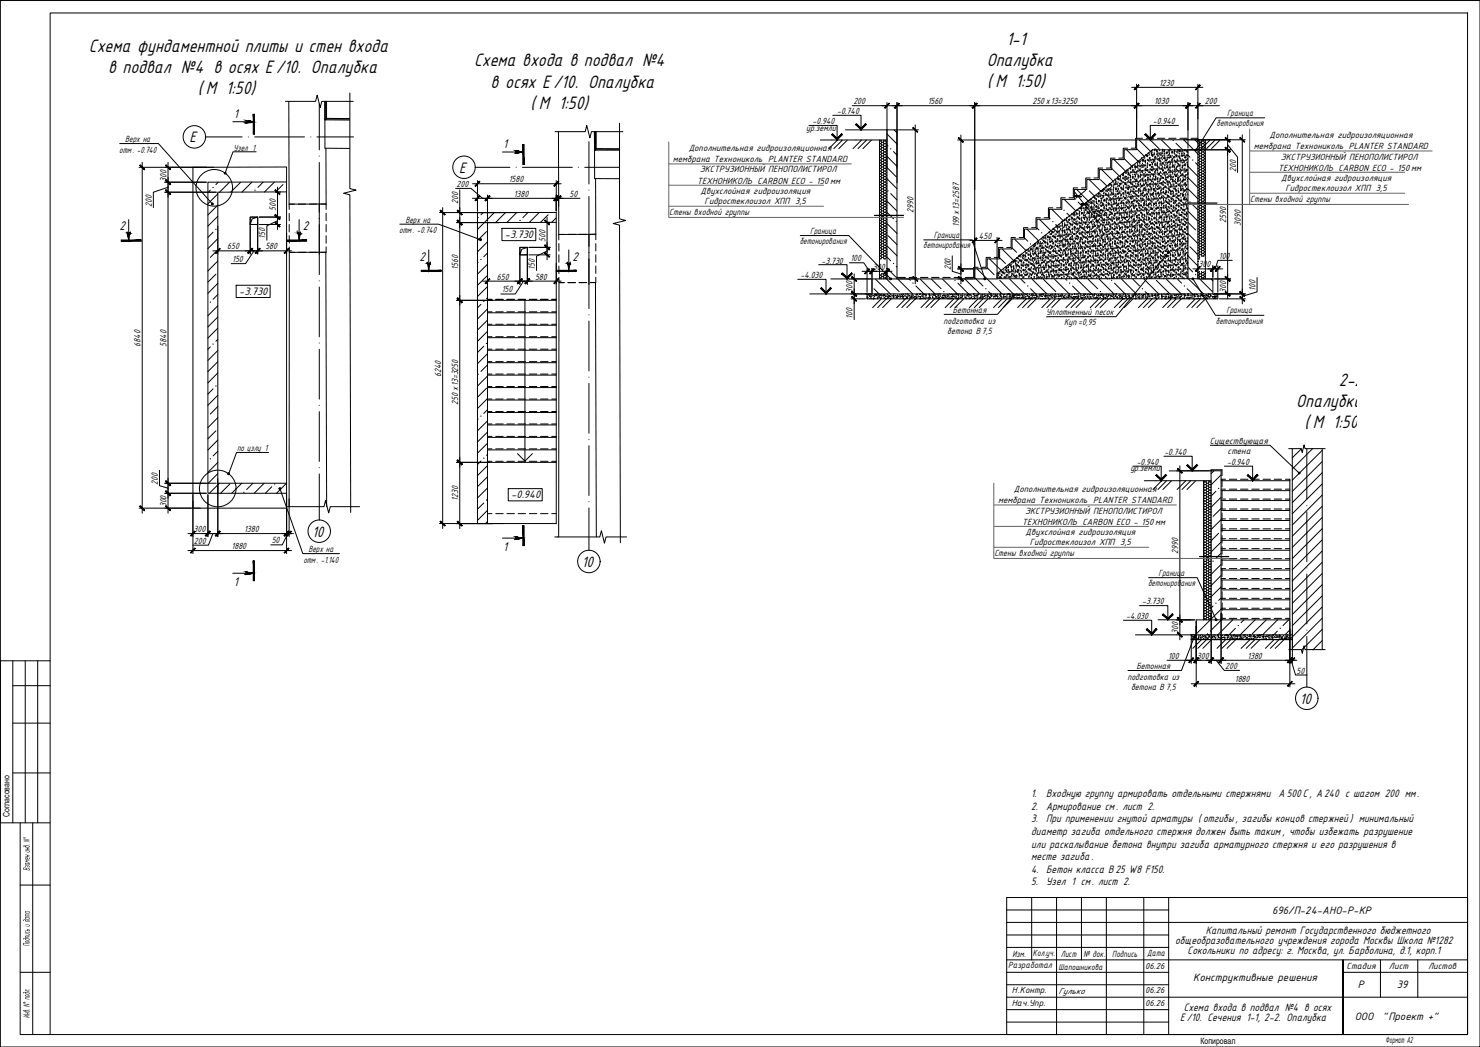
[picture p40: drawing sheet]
<svg xmlns="http://www.w3.org/2000/svg" width="594mm" height="420mm" viewBox="0 0 594 420" stroke-linecap="round" stroke-linejoin="round" font-family="sans-serif">
<defs><g id="words">
<g font-size="8">
<text x="404" y="17.9">1-1</text>
<text x="35.7" y="20.8">Схема фундаментной плиты и стен входа</text>
<text x="43.4" y="29.3">в подвал №4 в осях Е /10. Опалубка</text>
<text x="190.3" y="26.7">Схема входа в подвал №4</text>
<text x="396.1" y="26.5">Опалубка</text>
<text x="197" y="35.2">в осях Е /10. Опалубка</text>
<text x="396.3" y="35">( М 1:50)</text>
<text x="79.4" y="37.8">( М 1:50)</text>
<text x="213" y="43.7">( М 1:50)</text>
<text x="537.4" y="154.7">2-2</text>
<text x="520.3" y="163.3">Опалубка</text>
<text x="523.7" y="171.8">( М 1:50)</text>
</g>
<g font-size="6.7">
<text x="76.1" y="57.1">Е</text>
<text x="184.4" y="69.3">Е</text>
<text x="125.3" y="215.3">10</text>
<text x="233.6" y="227.5">10</text>
<text x="521.7" y="282.4">10</text>
</g>
<g font-size="5.6">
<text x="93.8" y="47.3">1</text>
<text x="202" y="59.5">1</text>
<text x="47.9" y="92.4">2</text>
<text x="121.6" y="92.4">2</text>
<text x="168.4" y="104.6">2</text>
<text x="229.8" y="104.6">2</text>
<text x="202" y="220.9">1</text>
<text x="93.8" y="235">1</text>
</g>
<g font-size="4.8">
<text x="202.6" y="95.4">-3.730</text>
<text x="96" y="118.2">-3.730</text>
<text x="205.2" y="199.9">-0.940</text>
<text x="413.9" y="319.9">1.</text>
<text x="420" y="319.9">Входную группу армировать отдельными стержнями А 500 С, А240 с шагом 200 мм.</text>
<text x="414" y="324.9">2. Армирование см. лист 2.</text>
<text x="414" y="330">3. При применении гнутой арматуры ( отгибы, загибы концов стержней ) минимальный</text>
<text x="414" y="335.2">диаметр загиба отдельного стержня должен быть таким , чтобы избежать разрушение</text>
<text x="414" y="340.1">или раскалывание бетона внутри загиба арматурного стержня и его разрушения в</text>
<text x="414" y="345.1">месте загиба .</text>
<text x="414" y="350.1">4. Бетон класса В 25 W8 F150.</text>
<text x="414" y="355.1">5. Узел 1 см. лист 2.</text>
<text x="484" y="374.9">Капитальный ремонт Государственного бюджетного</text>
<text x="471.7" y="378.9">общеобразовательного учреждения города Москвы Школа №1282</text>
<text x="476.7" y="382.9">Сокольники по адресу: г. Москва, ул. Барболина, д.1, корп.1</text>
<text x="475.2" y="405.9">Схема входа в подвал №4 в осях</text>
<text x="473.7" y="409.7">Е/10. Сечения 1-1, 2-2. Опалубка</text>
</g>
<g font-size="4.7">
<text x="510.6" y="366.7">696/П-24-АНО-Р-КР</text>
<text x="479" y="393.7">Конструктивные решения</text>
<text x="545.1" y="396.7">Р</text>
<text x="560.7" y="396.6">39</text>
<text x="543.8" y="409.2">ООО</text>
<text x="555" y="409.2">&quot;Проект +&quot;</text>
</g>
<g font-size="4">
<text x="465.3" y="34.4">1230</text>
<text x="342.5" y="41.8">200</text>
<text x="372.4" y="41.8">1560</text>
<text x="414.4" y="41.8">250х13=3250</text>
<text x="463.3" y="41.8">1030</text>
<text x="483.7" y="41.8">200</text>
<text x="336" y="45.8">-0.740</text>
<text x="492.6" y="46.6">Граница</text>
<text x="323.7" y="52.5">ур.земли</text>
<text x="326.2" y="49.9">-0.940</text>
<text x="462.8" y="49.9">-0.940</text>
<text x="488.4" y="50.7">бетонирования</text>
<text x="50.3" y="57.1">Верх на</text>
<text x="503.3" y="59.6">мембрана Технониколь PLANTER STANDARD</text>
<text x="509.6" y="55.5">Дополнительная гидроизоляционная</text>
<text x="47.9" y="61.3">отм. -0.740</text>
<text x="93.7" y="60.4">Узел 1</text>
<text x="270.1" y="64.9">мембрана Технониколь PLANTER STANDARD</text>
<text x="276.5" y="60.7">Дополнительная гидроизоляционная</text>
<text x="514.2" y="64">ЭКСТРУЗИОННЫЙ ПЕНОПОЛИСТИРОЛ</text>
<text x="280.9" y="69.2">ЭКСТРУЗИОННЫЙ ПЕНОПОЛИСТИРОЛ</text>
<text x="496.2" y="68.8" transform="rotate(-90 496.2 68.8)">200</text>
<text x="513.1" y="68.5">ТЕХНОНИКОЛЬ CARBON ECO - 150 мм</text>
<text x="66.8" y="72.9" transform="rotate(-90 66.8 72.9)">300</text>
<text x="183.3" y="75">200</text>
<text x="204.2" y="73.1">1580</text>
<text x="279.9" y="73.7">ТЕХНОНИКОЛЬ CARBON ECO - 150 мм</text>
<text x="281.2" y="77.7">Двухслойная гидроизоляция</text>
<text x="514.3" y="72.5">Двухслойная гидроизоляция</text>
<text x="516" y="76.7">Гидростеклоизол ХПП 3,5</text>
<text x="61" y="82.9" transform="rotate(-90 61 82.9)">200</text>
<text x="183.9" y="82" transform="rotate(-90 183.9 82)">200</text>
<text x="206.2" y="79">1380</text>
<text x="228.6" y="79">50</text>
<text x="282.9" y="81.9">Гидростеклоизол ХПП 3,5</text>
<text x="437.7" y="84" transform="rotate(51 437.7 84)">200</text>
<text x="501.9" y="81">Стены входной группы</text>
<text x="110.8" y="84.8" transform="rotate(-90 110.8 84.8)">500</text>
<text x="162.7" y="89.5">Верх на</text>
<text x="268.7" y="86.2">Стены входной группы</text>
<text x="366.7" y="85.5" transform="rotate(-90 366.7 85.5)">2990</text>
<text x="492.1" y="89.5" transform="rotate(-90 492.1 89.5)">2590</text>
<text x="106.5" y="96" transform="rotate(-90 106.5 96)">150</text>
<text x="160.3" y="93.6">отм. -0.740</text>
<text x="325.2" y="93.8">Граница</text>
<text x="374.8" y="95.5">Граница</text>
<text x="385.1" y="91.2" transform="rotate(-90 385.1 91.2)">199 х13=2587</text>
<text x="393" y="95.8">450</text>
<text x="498" y="90.5" transform="rotate(-90 498 90.5)">3090</text>
<text x="91.2" y="100">650</text>
<text x="106.5" y="100">580</text>
<text x="219" y="96.9" transform="rotate(-90 219 96.9)">500</text>
<text x="321" y="98">бетонирования</text>
<text x="370.6" y="99.7">бетонирования</text>
<text x="93.2" y="105.2">150</text>
<text x="329.8" y="105.7">-3.730</text>
<text x="341.4" y="104.8">100</text>
<text x="481.1" y="107.3">300</text>
<text x="489.3" y="103.8">100</text>
<text x="183.9" y="108.2" transform="rotate(-90 183.9 108.2)">1560</text>
<text x="199.5" y="112.2">650</text>
<text x="214.7" y="108.2" transform="rotate(-90 214.7 108.2)">150</text>
<text x="214.8" y="112.2">580</text>
<text x="321.4" y="111.6">-4.030</text>
<text x="350.4" y="108.3">300</text>
<text x="381.6" y="108.5" transform="rotate(-90 381.6 108.5)">200</text>
<text x="201.4" y="117.3">150</text>
<text x="342.2" y="117.6" transform="rotate(-90 342.2 117.6)">300</text>
<text x="492.1" y="117.6" transform="rotate(-90 492.1 117.6)">300</text>
<text x="504" y="116.8" transform="rotate(-90 504 116.8)">100</text>
<text x="382.4" y="125.7">Бетонная</text>
<text x="492.3" y="125.8">Граница</text>
<text x="342.2" y="127.9" transform="rotate(-90 342.2 127.9)">100</text>
<text x="378.7" y="129.8">подготовка из</text>
<text x="419.9" y="126.3">Уплотненный песок</text>
<text x="427.2" y="130.5">Куп=0,95</text>
<text x="488.1" y="130">бетонирования</text>
<text x="380.2" y="134">бетона В7,5</text>
<text x="56.4" y="139.1" transform="rotate(-90 56.4 139.1)">6840</text>
<text x="66.8" y="139.1" transform="rotate(-90 66.8 139.1)">5840</text>
<text x="177.1" y="151.3" transform="rotate(-90 177.1 151.3)">6240</text>
<text x="183.9" y="162.4" transform="rotate(-90 183.9 162.4)">250 х13=3250</text>
<text x="485.6" y="178.2">Существующая</text>
<text x="95.1" y="180.8">по узлу 1</text>
<text x="467.4" y="182.7">-0.740</text>
<text x="492.8" y="182.4">стена</text>
<text x="453.7" y="189.2">ур.земли</text>
<text x="456.3" y="186.6">-0.940</text>
<text x="492.6" y="186.5">-0.940</text>
<text x="63.4" y="194.5" transform="rotate(-90 63.4 194.5)">200</text>
<text x="406.9" y="197.6">Дополнительная гидроизоляционная</text>
<text x="66.8" y="203.6" transform="rotate(-90 66.8 203.6)">300</text>
<text x="183.9" y="201.1" transform="rotate(-90 183.9 201.1)">1230</text>
<text x="400.6" y="201.8">мембрана Технониколь PLANTER STANDARD</text>
<text x="411.5" y="206.1">ЭКСТРУЗИОННЫЙ ПЕНОПОЛИСТИРОЛ</text>
<text x="77.7" y="213.5">300</text>
<text x="98" y="213.5">1380</text>
<text x="410.4" y="210.5">ТЕХНОНИКОЛЬ CARBON ECO - 150 мм</text>
<text x="411.6" y="214.6">Двухслойная гидроизоляция</text>
<text x="77.9" y="218.1">200</text>
<text x="93" y="220.3">1880</text>
<text x="109.1" y="218">50</text>
<text x="123.8" y="221.7">Верх на</text>
<text x="413.3" y="218.7">Гидростеклоизол ХПП 3,5</text>
<text x="121.8" y="225.8">отм. -1.140</text>
<text x="399.1" y="223.1">Стены входной группы</text>
<text x="473" y="222.3" transform="rotate(-90 473 222.3)">2990</text>
<text x="465" y="231.1">Граница</text>
<text x="460.9" y="235.2">бетонирования</text>
<text x="458.5" y="242.6">-3.730</text>
<text x="452.1" y="248.5">-4.030</text>
<text x="473" y="254.4" transform="rotate(-90 473 254.4)">300</text>
<text x="456.2" y="268.6">Бетонная</text>
<text x="468.9" y="264.3">100</text>
<text x="480.5" y="264.3">300</text>
<text x="491.8" y="268.4">200</text>
<text x="500.7" y="264.3">1380</text>
<text x="452.6" y="272.8">подготовка из</text>
<text x="495.7" y="273.8">1880</text>
<text x="520.5" y="270.3">50</text>
<text x="454" y="276.9">бетона В 7,5</text>
</g>
<g font-size="3.9">
<text x="11.9" y="339.3" transform="rotate(-90 11.9 339.3)">. N°</text>
<text x="11.9" y="349.5" transform="rotate(-90 11.9 349.5)">Взамен инв</text>
<text x="11.9" y="379.8" transform="rotate(-90 11.9 379.8)">Подпись и дата</text>
<text x="406.4" y="383.9">Изм.</text>
<text x="414.6" y="383.5">Колуч.</text>
<text x="419.3" y="383.5">.</text>
<text x="425.8" y="383.9">Лист</text>
<text x="434.9" y="383.9">№ док.</text>
<text x="446.5" y="383.9">Подпись</text>
<text x="460.5" y="383.8">Дата</text>
<text x="404.7" y="388.5">Разработал</text>
<text x="540.5" y="388.9">Стадия</text>
<text x="557.5" y="388.9">Лист</text>
<text x="573.2" y="388.9">Листов</text>
<text x="406.1" y="398.6">Н.Контр.</text>
<text x="406.1" y="403.6">Нач.Упр.</text>
<text x="11.9" y="408.6" transform="rotate(-90 11.9 408.6)">Инв . N° подл .</text>
<text x="556.1" y="418.5">Формат А2</text>
</g>
<g font-size="3.7">
<text x="424.9" y="389.1">Шапошникова</text>
<text x="459.7" y="388.7">06.26</text>
<text x="424.9" y="398.8">Гулько</text>
<text x="459.7" y="398.7">06.26</text>
<text x="459.7" y="403.6">06.26</text>
</g>
<g font-size="3.5">
<text x="3.9" y="328" transform="rotate(-90 3.9 328)">Согласовано</text>
<text x="481.9" y="419">Копировал</text>
</g>
</g></defs>
<!-- layer: A-DETL -->
<g fill="none" stroke="#000" stroke-width=".4">
<path d="M130.4 40.7v7.4h.4l.1-7.4M130.4 48.1v11.4M130.8 40.7v6.8l9.5 .1M130.8 59.5l.1 22.4M131.1 40.7v7M140.3 47.8l-9.5-.1v.4M238.6 52.8v7.4h.4v-.6M239 52.8v6.8l9.7 .1M239.1 52.8v7.1M239.3 52.8v7.1M248.7 59.9h-9.7v.3M238.6 60.2l.1 11.5"/>
<path d="M239.1 71.7l.1 22.3M128.2 81.9v20.2M236.4 94.1v20.1M130.8 101.2l.3 102.1M239 113.4l.4 102.1"/>
</g>
<!-- layer: A-DETL-MEDM -->
<path d="M130.4 40.7v7.4l9.9 .1M130.4 59.5l9.9 .1M238.6 52.8v7.4l10.1 .1M238.7 71.7h10M130.9 81.9h-14.9M239.2 94l-14.9 .1M130.8 101.2l-14.7 .1" fill="none" stroke="#000" stroke-width=".4"/>
<!-- layer: SGRAND -->
<g fill="none" stroke="#000" stroke-width=".4">
<path d="M353 56.2v55.7M353 56.6h.6M353 57.7h.6M353 58.8h.6M353 59.9h.6M353.6 59.9l.3 .5M353.6 58.8l.3 .5M353.6 57.7l.3 .5M353.6 56.6l.3 .5M353.8 56.2l-.2 .4M353.9 57.1h.7M353.9 58.2h.7"/>
<path d="M353.9 59.3h.7M353.9 57.1l-.3 .6M353.9 58.2l-.3 .6M353.9 59.3l-.3 .6M354.6 59.3l.3 .6M354.6 58.2l.3 .6M354.6 57.1l.3 .6M354.6 56.2l.3 .4M354.9 56.6l-.3 .5M354.9 57.7l-.3 .5M354.9 58.8l-.3 .5M354.9 59.9l-.3 .5"/>
<path d="M354.9 56.6h.6M354.9 57.7h.6M354.9 58.8h.6M354.9 59.9h.6M355.5 59.9l.3 .5M355.5 58.8l.3 .5M355.5 57.7l.3 .5M355.5 56.6l.3 .5M355.7 56.2l-.2 .4M355.8 57.1l-.3 .6M355.8 58.2l-.3 .6M355.8 59.3l-.3 .6"/>
<path d="M355.8 58.2l.6 .4M355.8 57.1h.2M355.8 59.3h.2M356 53.8l4 3.9M359 52.2l1 1.1M456.2 59.6l3.2 3.2M457.3 56.2l4.6 4.6M461.7 56.2l3.6 3.5M466.2 56.2l4.1 4M472 57.5l2.7 2.7M475.2 56.2l5.6 5.6M479.7 56.1l1.1 1.2"/>
<path d="M480.8 58.8h.4M480.8 56.6h.4M480.8 57.7h.4M480.8 59.9h.4M481.2 57.7l.4 .5M481.2 59.9l.4 .5M481.2 58.8l.4 .5M481.2 56.6l.4 .5M481.5 56.1l-.3 .5M481.6 57.1h.6M481.6 58.2h.6M481.6 59.3h.6"/>
<path d="M481.6 57.1l-.4 .6M481.6 58.2l-.4 .6M481.6 59.3l-.4 .6M482.2 59.3l.3 .6M482.2 58.2l.3 .6M482.2 57.1l.3 .6M482.2 56.1l.3 .5M482.5 56.6h.6M482.5 57.7h.6M482.5 58.8h.6M482.5 59.9h.6M482.5 56.6l-.3 .5"/>
<path d="M482.5 57.7l-.3 .5M482.5 58.8l-.3 .5M482.5 59.9l-.3 .5M483.1 59.9l.4 .5M483.1 58.8l.4 .5M483.1 57.7l.4 .5M483.1 56.6l.4 .5M483.4 56.1l-.3 .5M483.5 57.1h.3M483.5 58.2h.3M483.5 59.3h.3M483.5 57.1l-.4 .6"/>
<path d="M483.5 58.2l-.4 .6M483.5 59.3l-.4 .6M483.8 56.1v55.8M84.4 76.3l-.9 1M87.4 77.8l-3.9 4M87.6 73.2l-.9 .9M92.1 73.2l-4 4M96.6 73.2l-4 3.9M101.1 73.1l-4 4M105.6 73.1l-2.1 2.1M110.1 73.1l-4 4M113.6 74.1l-3 3"/>
<path d="M353 61h.6M353 62.1h.6M353 63.2h.6M353 64.3h.6M353 65.4h.6M353 66.5h.6M353 67.6h.6M353 68.7h.6M353 69.8h.6M353 70.9h.6M353 72h.6M353 73.1h.6"/>
<path d="M353 74.2h.6M353 75.3h.6M353 76.4h.6M353 77.5h.6M353 78.6h.6M353 79.7h.6M353.6 79.7l.3 .5M353.6 78.6l.3 .5M353.6 77.5l.3 .5M353.6 76.4l.3 .5M353.6 75.3l.3 .5M353.6 74.2l.3 .5"/>
<path d="M353.6 73.1l.3 .5M353.6 72l.3 .5M353.6 70.9l.3 .5M353.6 69.8l.3 .5M353.6 68.7l.3 .5M353.6 67.6l.3 .5M353.6 66.5l.3 .5M353.6 65.4l.3 .5M353.6 64.3l.3 .5M353.6 63.2l.3 .5M353.6 62.1l.3 .5M353.6 61l.3 .5"/>
<path d="M353.9 60.4h.7M353.9 61.5h.7M353.9 62.6h.7M353.9 63.7h.7M353.9 64.8h.7M353.9 65.9h.7M353.9 67h.7M353.9 68.1h.7M353.9 69.2h.7M353.9 70.3h.7M353.9 71.4h.7M353.9 72.5h.7"/>
<path d="M353.9 73.6h.7M353.9 74.7h.7M353.9 75.8h.7M353.9 76.9h.7M353.9 78h.7M353.9 79.1h.7M353.9 60.4l-.3 .6M353.9 61.5l-.3 .6M353.9 62.6l-.3 .6M353.9 63.7l-.3 .6M353.9 64.8l-.3 .6M353.9 65.9l-.3 .6"/>
<path d="M353.9 67l-.3 .6M353.9 68.1l-.3 .6M353.9 69.2l-.3 .6M353.9 70.3l-.3 .6M353.9 71.4l-.3 .6M353.9 72.5l-.3 .6M353.9 73.6l-.3 .6M353.9 74.7l-.3 .6M353.9 75.8l-.3 .6M353.9 76.9l-.3 .6M353.9 78l-.3 .6M353.9 79.1l-.3 .6"/>
<path d="M354.6 79.1l.3 .6M354.6 78l.3 .6M354.6 76.9l.3 .6M354.6 75.8l.3 .6M354.6 74.7l.3 .6M354.6 73.6l.3 .6M354.6 72.5l.3 .6M354.6 71.4l.3 .6M354.6 70.3l.3 .6M354.6 69.2l.3 .6M354.6 68.1l.3 .6M354.6 67l.3 .6"/>
<path d="M354.6 65.9l.3 .6M354.6 64.8l.3 .6M354.6 63.7l.3 .6M354.6 62.6l.3 .6M354.6 61.5l.3 .6M354.6 60.4l.3 .6M354.9 61l-.3 .5M354.9 62.1l-.3 .5M354.9 63.2l-.3 .5M354.9 64.3l-.3 .5M354.9 65.4l-.3 .5M354.9 66.5l-.3 .5"/>
<path d="M354.9 67.6l-.3 .5M354.9 68.7l-.3 .5M354.9 69.8l-.3 .5M354.9 70.9l-.3 .5M354.9 72l-.3 .5M354.9 73.1l-.3 .5M354.9 74.2l-.3 .5M354.9 75.3l-.3 .5M354.9 76.4l-.3 .5M354.9 77.5l-.3 .5M354.9 78.6l-.3 .5M354.9 79.7l-.3 .5"/>
<path d="M354.9 61h.6M354.9 62.1h.6M354.9 63.2h.6M354.9 64.3h.6M354.9 65.4h.6M354.9 66.5h.6M354.9 67.6h.6M354.9 68.7h.6M354.9 69.8h.6M354.9 70.9h.6M354.9 72h.6M354.9 73.1h.6"/>
<path d="M354.9 74.2h.6M354.9 75.3h.6M354.9 76.4h.6M354.9 77.5h.6M354.9 78.6h.6M354.9 79.7h.6M355.5 79.7l.3 .5M355.5 78.6l.3 .5M355.5 77.5l.3 .5M355.5 76.4l.3 .5M355.5 75.3l.3 .5M355.5 74.2l.3 .5"/>
<path d="M355.5 73.1l.3 .5M355.5 72l.3 .5M355.5 70.9l.3 .5M355.5 69.8l.3 .5M355.5 68.7l.3 .5M355.5 67.6l.3 .5M355.5 66.5l.3 .5M355.5 65.4l.3 .5M355.5 64.3l.3 .5M355.5 63.2l.3 .5M355.5 62.1l.3 .5M355.5 61l.3 .5"/>
<path d="M355.8 60.4l-.3 .6M355.8 61.5l-.3 .6M355.8 62.6l-.3 .6M355.8 63.7l-.3 .6M355.8 64.8l-.3 .6M355.8 65.9l-.3 .6M355.8 67l-.3 .6M355.8 68.1l-.3 .6M355.8 69.2l-.3 .6M355.8 70.3l-.3 .6M355.8 71.4l-.3 .6M355.8 72.5l-.3 .6"/>
<path d="M355.8 73.6l-.3 .6M355.8 74.7l-.3 .6M355.8 75.8l-.3 .6M355.8 76.9l-.3 .6M355.8 78l-.3 .6M355.8 79.1l-.3 .6M355.8 60.4h.2M355.8 61.5h.2M355.8 62.6h.2M355.8 63.7h.2M355.8 64.8h.2M355.8 65.9h.2"/>
<path d="M355.8 67h.2M355.8 68.1h.2M355.8 69.2h.2M355.8 70.3h.2M355.8 71.4h.2M355.8 72.5h.2M355.8 73.6h.2M355.8 74.7h.2M355.8 75.8h.2M355.8 76.9h.2M355.8 78h.2M355.8 79.1h.2"/>
<path d="M356 67.2l3.8 3.8M356 71.7l4 4M356 62.7l4 4M357.5 77.7l2.5 2.5M358.7 60.8l1.3 1.4M432.2 76.1l4.7 4.6M437.2 72.1l4.6 4.6M437.2 76.6l2.1 2.1M438.8 79.2h.1M439.1 79.3h.1M439.3 79.5h.1M439.4 79.2h.1"/>
<path d="M439.5 79.8h.1M439.5 79.6h.1M440 78.6h.1M440.4 78.8h.1M440.5 79h.1M440.9 79h.1M440.9 78.1h.1M441 77.8h.1M441 79.2h.1M441.3 77.9h.1M441.5 78.9h.1M441.6 78.1h.1"/>
<path d="M441.6 78.8h.1M441.7 72.1l2.7 2.6M441.8 76.9h.1M441.8 79h.1M441.9 79.8h.1M442 77h.1M442 78.5h.1M442.1 80h.1M442.1 76.9h.1M442.2 76.8h.1M442.3 68.1l4.6 4.6M442.4 76.8h.1"/>
<path d="M442.4 79.6h.1M442.5 78.7h.1M442.5 76.9h.1M442.8 78.8h.1M442.8 76.8h.1M442.9 76.3h.1M442.9 78.7h.1M442.9 77.8h.1M443 79.3h.1M443 76h.1M443.2 77.5h.1M443.4 76.2h.1"/>
<path d="M443.5 78.6h.1M443.7 77.9h.1M443.9 76.6h.1M443.9 75.5h.1M443.9 75.4h.1M444 77h.1M444 78.1h.1M444 78.2h.1M444 78.5h.1M444 80h.1M444.1 78.3h.1M444.3 76.5h.1"/>
<path d="M444.3 79.8h.1M444.5 76.9h.1M444.6 78.5h.1M444.7 76.1h.1M444.8 78.9h.1M444.8 76.2h.1M444.9 74.8h.1M444.9 76.5h.1M444.9 76.2h.1M445 78.4h.1M445 77.7h.1M445.1 79.2h.1"/>
<path d="M445.1 74.3h.1M445.1 78.8h.1M445.2 74.5h.1M445.4 76h.1M445.4 74h.1M445.5 76.8h.1M445.5 79.6h.1M445.5 74.1h.1M445.6 78.4h.1M445.6 74.4h.1M445.7 79.7h.1M445.7 76.2h.1"/>
<path d="M445.8 74.1h.1M445.9 75.6h.1M445.9 77h.1M445.9 76.3h.1M446 78.5h.1M446 80h.1M446 77.9h.1M446.2 74.7h.1M446.2 67.6l3.2 3.1M446.2 74.3h.1M446.2 77.5h.1M446.3 75h.1"/>
<path d="M446.3 76.3h.1M446.4 78.1h.1M446.4 77.6h.1M446.6 78.2h.1M446.6 79.8h.1M446.8 73.3h.1M446.9 74.8h.1M446.9 76.9h.1M446.9 76.2h.1M447 76.2h.1M447 75.4h.1M447 77.7h.1"/>
<path d="M447 78.1h.1M447.1 79.2h.1M447.1 78.2h.1M447.1 75.5h.1M447.2 74.1h.1M447.3 74.2h.1M447.3 64.1l4.6 4.6M447.5 74.3h.1M447.5 78.8h.1M447.6 72.2h.1M447.6 74.1h.1M447.6 78.1h.1"/>
<path d="M447.7 73.3h.1M447.8 76h.1M447.8 76.2h.1M447.8 72.6h.1M447.8 73.4h.1M447.8 79h.1M447.9 74h.1M447.9 75.5h.1M447.9 79.1h.1M448 77h.1M448 76.1h.1M448 78.4h.1"/>
<path d="M448 73.1h.1M448.1 79.9h.1M448.1 76.2h.1M448.3 74h.1M448.3 80h.1M448.4 76h.1M448.4 77.9h.1M448.5 74h.1M448.5 76.8h.1M448.6 71.3h.1M448.6 72h.1M448.6 79.7h.1"/>
<path d="M448.7 77.9h.1M448.7 75h.1M448.7 77h.1M448.7 71.8h.1M448.7 78.1h.1M448.8 73.3h.1M448.8 74.8h.1M448.9 76.2h.1M448.9 72.1h.1M449 77.7h.1M449 79.2h.1M449 72h.1"/>
<path d="M449 75.9h.1M449 79.8h.1M449.1 77.9h.1M449.2 71.9h.1M449.3 72.3h.1M449.3 76.9h.1M449.3 74.7h.1M449.3 73.9h.1M449.3 77.6h.1M449.4 79.8h.1M449.4 74.8h.1M449.6 74.1h.1"/>
<path d="M449.6 71.9h.1M449.7 77.8h.1M449.7 73.9h.1M449.8 71h.1M449.8 79.8h.1M449.8 71.2h.1M449.8 72.5h.1M449.9 74h.1M449.9 74.3h.1M449.9 78.8h.1M449.9 75.4h.1M450 76.9h.1"/>
<path d="M450 72.6h.1M450 78.4h.1M450 75.8h.1M450.1 79.8h.1M450.1 75.5h.1M450.1 78.3h.1M450.1 76h.1M450.1 72.8h.1M450.2 78.4h.1M450.3 73.8h.1M450.4 75.7h.1M450.4 79.7h.1"/>
<path d="M450.4 73.1h.1M450.5 76.2h.1M450.7 71.8h.1M450.7 70.2h.1M450.7 70.5h.1M450.7 77.7h.1M450.8 70.3h.1M450.8 77.9h.1M450.8 73.4h.1M450.8 71.8h.1M450.8 76.2h.1M450.9 73.2h.1"/>
<path d="M450.9 70.7h.1M450.9 74.7h.1M450.9 79h.1M450.9 76.2h.1M450.9 76.3h.1M451 77.6h.1M451 69.7h.1M451 79.1h.1M451 75.6h.1M451 70.4h.1M451 75h.1M451.1 71.7h.1"/>
<path d="M451.1 77.6h.1M451.1 78.1h.1M451.2 63.6l3.2 3.2M451.3 72.1h.1M451.4 73.6h.1M451.4 79.5h.1M451.4 79.8h.1M451.5 71.3h.1M451.5 69.3h.1M451.5 74.1h.1M451.6 72.3h.1M451.6 76.9h.1"/>
<path d="M451.7 69.6h.1M451.7 71.6h.1M451.7 74.2h.1M451.7 79.7h.1M451.8 71h.1M451.8 73.6h.1M451.8 77.6h.1M451.8 72.5h.1M451.8 79.8h.1M451.8 74h.1M451.8 79.5h.1M451.9 75.5h.1"/>
<path d="M451.9 76.9h.1M451.9 74h.1M452 78.4h.1M452 79.9h.1M452 69.6h.1M452.1 75.5h.1M452.2 71.2h.1M452.3 74.3h.1M452.3 78.8h.1M452.3 69.2h.1M452.3 72h.1M452.3 60.2l4.6 4.6"/>
<path d="M452.3 74.8h.1M452.4 73.5h.1M452.4 77.6h.1M452.4 69.6h.1M452.4 79.4h.1M452.4 68.3h.1M452.4 72.1h.1M452.5 75.5h.1M452.5 77.7h.1M452.6 75.9h.1M452.7 68.8h.1M452.7 71.5h.1"/>
<path d="M452.8 70.3h.1M452.8 77.4h.1M452.8 68.5h.1M452.8 73.1h.1M452.8 71.8h.1M452.9 73.2h.1M452.9 76.2h.1M452.9 74.7h.1M453 77.6h.1M453 69.5h.1M453 69.9h.1M453.1 79.1h.1"/>
<path d="M453.1 70.2h.1M453.1 72.7h.1M453.1 71.4h.1M453.1 75.4h.1M453.1 75.5h.1M453.2 77.9h.1M453.2 70h.1M453.2 77.3h.1M453.2 78.3h.1M453.2 75.6h.1M453.4 73.4h.1M453.4 70.4h.1"/>
<path d="M453.4 75h.1M453.5 79.3h.1M453.5 78.1h.1M453.7 68h.1M453.7 72.1h.1M453.7 69.5h.1M453.7 67.4h.1M453.7 71.3h.1M453.7 67.8h.1M453.8 71h.1M453.8 77.3h.1M453.8 79.8h.1"/>
<path d="M453.8 70.6h.1M453.8 72.4h.1M453.8 73.3h.1M453.9 73.9h.1M453.9 79.2h.1M453.9 67.9h.1M453.9 69.3h.1M453.9 76.2h.1M454 75.4h.1M454 79h.1M454 76.9h.1M454 72.3h.1"/>
<path d="M454 73.5h.1M454 78.3h.1M454.1 79.8h.1M454.1 69.3h.1M454.1 79.2h.1M454.1 75.2h.1M454.3 74h.1M454.4 67.3h.1M454.4 73.2h.1M454.5 69.3h.1M454.5 75.2h.1M454.5 79.2h.1"/>
<path d="M454.5 66.6h.1M454.5 71.2h.1M454.5 68.5h.1M454.5 71.3h.1M454.6 67.4h.1M454.6 74.3h.1M454.6 78.8h.1M454.6 74.1h.1M454.7 68.8h.1M454.7 76.9h.1M454.7 70.3h.1M454.7 71.4h.1"/>
<path d="M454.8 71.8h.1M454.8 71.2h.1M454.8 79.8h.1M454.8 73.2h.1M454.8 77h.1M454.8 74.7h.1M454.8 77.1h.1M454.8 68.3h.1M454.9 76.2h.1M454.9 77.6h.1M454.9 75.9h.1M455 79.1h.1"/>
<path d="M455.1 69.2h.1M455.1 75.1h.1M455.1 68.5h.1M455.1 73.1h.1M455.2 71.2h.1M455.2 77.1h.1M455.2 76.2h.1M455.3 66.4h.1M455.3 69.2h.1M455.4 72.1h.1M455.4 74.8h.1M455.4 67.2h.1"/>
<path d="M455.4 70.2h.1M455.4 69.3h.1M455.5 73.1h.1M455.5 77.7h.1M455.5 79h.1M455.5 77.9h.1M455.5 75h.1M455.6 66.5h.1M455.7 68h.1M455.7 67.4h.1M455.7 69.5h.1M455.8 71h.1"/>
<path d="M455.8 71.1h.1M455.8 70.4h.1M455.8 75h.1M455.8 72.4h.1M455.8 67.1h.1M455.9 73h.1M455.9 77h.1M455.9 78.1h.1M455.9 73.9h.1M455.9 75.4h.1M455.9 79h.1M456 76.8h.1"/>
<path d="M456 78.3h.1M456 67.1h.1M456.1 79.8h.1M456.1 72.1h.1M456.1 69h.1M456.1 69.9h.1M456.1 72.7h.1M456.2 75h.1M456.2 79.8h.1M456.2 67.2h.1M456.2 75.6h.1M456.2 78.4h.1"/>
<path d="M456.3 69.3h.1M456.3 72.9h.1M456.4 72.3h.1M456.4 78.5h.1M456.4 76.9h.1M456.5 67.1h.1M456.5 80h.1M456.5 69h.1M456.5 73h.1M456.5 78.9h.1M456.6 74.9h.1M456.6 66.4h.1"/>
<path d="M456.6 65.8h.1M456.7 67.3h.1M456.7 74h.1M456.7 68.7h.1M456.7 70.2h.1M456.7 65h.1M456.8 71.7h.1M456.8 71h.1M456.8 67.8h.1M456.9 73.2h.1M456.9 76.9h.1M456.9 65.1h.1"/>
<path d="M456.9 70.6h.1M456.9 74.6h.1M456.9 66.6h.1M456.9 71.2h.1M456.9 73.4h.1M457 76.1h.1M457 76.2h.1M457 77.6h.1M457 74.3h.1M457 78.8h.1M457 70.7h.1M457 79h.1"/>
<path d="M457 79.1h.1M457.1 76.4h.1M457.1 68.9h.1M457.2 65h.1M457.2 74.8h.1M457.2 70.9h.1M457.2 68.3h.1M457.3 76.8h.1M457.3 75.9h.1M457.4 65.4h.1M457.5 66.9h.1M457.5 72.8h.1"/>
<path d="M457.5 68.5h.1M457.5 73.1h.1M457.6 65.1h.1M457.6 65.7h.1M457.6 66.5h.1M457.6 78.7h.1M457.6 76.2h.1M457.6 68.5h.1M457.6 68h.1M457.7 69.5h.1M457.7 71.4h.1M457.7 74.2h.1"/>
<path d="M457.7 71h.1M457.7 68.7h.1M457.8 72.4h.1M457.8 64.9h.1M457.8 77h.1M457.8 70.2h.1M457.8 79.8h.1M457.8 73.9h.1M457.8 66.8h.1M457.8 70.8h.1M457.8 74.3h.1M457.9 75.4h.1"/>
<path d="M457.9 76.7h.1M457.9 77.9h.1M457.9 76.8h.1M457.9 72.8h.1M457.9 79.9h.1M458 78.3h.1M458 78.7h.1M458 79.8h.1M458.1 67.4h.1M458.1 70.4h.1M458.1 75h.1M458.2 68.8h.1"/>
<path d="M458.2 74.7h.1M458.2 78.1h.1M458.3 63.6h.1M458.3 66.4h.1M458.4 64.5h.1M458.4 69.3h.1M458.4 72.1h.1M458.4 66.5h.1M458.5 66.8h.1M458.5 74.9h.1M458.5 72.7h.1M458.5 79.8h.1"/>
<path d="M458.5 77.7h.1M458.6 64.3h.1M458.6 68.7h.1M458.6 72.2h.1M458.6 65.8h.1M458.6 74.6h.1M458.6 78.6h.1M458.7 67.2h.1M458.7 64.7h.1M458.7 69.3h.1M458.7 77.8h.1M458.7 68.7h.1"/>
<path d="M458.7 72.3h.1M458.8 70.2h.1M458.8 76.9h.1M458.8 71.6h.1M458.8 64.8h.1M458.8 80h.1M458.9 73.1h.1M458.9 70.7h.1M458.9 74.6h.1M458.9 76.6h.1M458.9 76.1h.1M458.9 66.4h.1"/>
<path d="M459 77.5h.1M459 79h.1M459 74h.1M459 64.3h.1M459.1 67.2h.1M459.2 64.5h.1M459.2 70h.1M459.2 64.7h.1M459.2 68.7h.1M459.2 63.5h.1M459.2 72.8h.1M459.2 74.6h.1"/>
<path d="M459.2 75.6h.1M459.3 70.6h.1M459.3 66.6h.1M459.3 71.2h.1M459.3 70.1h.1M459.3 76.5h.1M459.3 78.4h.1M459.4 74.3h.1M459.4 78.8h.1M459.4 75.7h.1M459.5 66.6h.1M459.5 63.5h.1"/>
<path d="M459.6 65h.1M459.6 72.6h.1M459.6 68.3h.1M459.6 78.5h.1M459.7 66.5h.1M459.7 75.9h.1M459.7 67.9h.1M459.8 69.4h.1M459.8 70.9h.1M459.8 65.4h.1M459.8 72.3h.1M459.8 64.6h.1"/>
<path d="M459.8 65.1h.1M459.9 73.8h.1M459.9 70.5h.1M459.9 68.5h.1M459.9 67.9h.1M459.9 75.3h.1M459.9 66.6h.1M459.9 76.5h.1M459.9 73.1h.1M459.9 62.4h.1M460 76.8h.1M460 72.5h.1"/>
<path d="M460 76.2h.1M460 70.7h.1M460 73.5h.1M460 78.4h.1M460 68h.1M460.1 78.2h.1M460.1 76.3h.1M460.1 79.7h.1M460.1 62.6h.1M460.1 79.1h.1M460.1 73.6h.1M460.2 62.6h.1"/>
<path d="M460.2 70.2h.1M460.2 68.5h.1M460.2 79.2h.1M460.3 74.4h.1M460.3 77.9h.1M460.4 62.8h.1M460.4 67.4h.1M460.5 62.8h.1M460.5 64.3h.1M460.5 66.5h.1M460.5 70.4h.1M460.5 75h.1"/>
<path d="M460.6 65.8h.1M460.6 62.6h.1M460.6 62.9h.1M460.6 67.3h.1M460.6 68.5h.1M460.6 72.4h.1M460.6 78.1h.1M460.6 65.7h.1M460.6 68.7h.1M460.6 78.3h.1M460.7 74.4h.1M460.7 68.6h.1"/>
<path d="M460.7 70.2h.1M460.7 64.5h.1M460.7 65.9h.1M460.7 71.4h.1M460.8 71.7h.1M460.8 74.2h.1M460.8 73.1h.1M460.8 72.1h.1M460.8 77h.1M460.9 74.6h.1M460.9 64.5h.1M460.9 71.5h.1"/>
<path d="M460.9 76.1h.1M460.9 79.8h.1M460.9 77.5h.1M460.9 70.4h.1M460.9 61.6h.1M460.9 77.1h.1M461 79h.1M461 76.3h.1M461 64.7h.1M461.1 69.3h.1M461.1 72.3h.1M461.2 76.9h.1"/>
<path d="M461.2 62.5h.1M461.2 80h.1M461.2 68.4h.1M461.3 64.4h.1M461.3 74.3h.1M461.3 70.4h.1M461.3 66.4h.1M461.3 63.7h.1M461.4 76.3h.1M461.4 74h.1M461.4 66.5h.1M461.4 69.3h.1"/>
<path d="M461.5 62.1h.1M461.5 63.8h.1M461.5 63.5h.1M461.5 72.1h.1M461.5 74.9h.1M461.6 65h.1M461.6 66.4h.1M461.6 63.5h.1M461.6 69.4h.1M461.6 72.3h.1M461.6 77.8h.1M461.7 66.5h.1"/>
<path d="M461.7 66.6h.1M461.7 71.2h.1M461.7 67.9h.1M461.7 78.2h.1M461.7 75.1h.1M461.7 69.4h.1M461.7 74.3h.1M461.7 78.8h.1M461.8 70.9h.1M461.8 72.3h.1M461.9 73.8h.1M461.9 64.3h.1"/>
<path d="M461.9 75.3h.1M462 66.3h.1M462 70.3h.1M462 68.3h.1M462 76.8h.1M462 76.2h.1M462 78.2h.1M462 72.2h.1M462 75.9h.1M462.1 79.7h.1M462.1 78.1h.1M462.1 61.6h.1"/>
<path d="M462.1 64.4h.1M462.2 60.9h.1M462.2 67.2h.1M462.2 62.4h.1M462.2 65.4h.1M462.2 61.7h.1M462.3 68.2h.1M462.3 68.5h.1M462.3 70h.1M462.3 72.8h.1M462.3 73.1h.1M462.3 67.3h.1"/>
<path d="M462.3 74.2h.1M462.3 76.2h.1M462.3 75.6h.1M462.4 78.4h.1M462.4 72.9h.1M462.5 61.3h.1M462.5 62.6h.1M462.5 78.6h.1M462.5 62.8h.1M462.5 60.3h.1M462.5 70.2h.1M462.6 64.2h.1"/>
<path d="M462.6 66.3h.1M462.6 65.7h.1M462.6 62.3h.1M462.6 72.1h.1M462.6 77.9h.1M462.7 67.2h.1M462.7 68.2h.1M462.7 68.7h.1M462.7 74.1h.1M462.7 78.1h.1M462.8 70.1h.1M462.8 71.6h.1"/>
<path d="M462.8 62.8h.1M462.8 67.4h.1M462.8 73.1h.1M462.8 62.3h.1M462.9 70.4h.1M462.9 75h.1M462.9 65.1h.1M462.9 74.5h.1M462.9 64.2h.1M463 76h.1M463 70.1h.1M463 78.1h.1"/>
<path d="M463 67.9h.1M463 77.5h.1M463 70.7h.1M463.1 78.9h.1M463.1 65.2h.1M463.1 73.6h.1M463.1 64.5h.1M463.1 76.4h.1M463.1 70.9h.1M463.2 72.1h.1M463.2 79.2h.1M463.2 62.2h.1"/>
<path d="M463.2 76.5h.1M463.3 68.1h.1M463.3 79.8h.1M463.3 64.2h.1M463.3 61.6h.1M463.4 70.1h.1M463.4 74h.1M463.4 60.6h.1M463.4 79.9h.1M463.4 64.7h.1M463.4 62.1h.1M463.4 76h.1"/>
<path d="M463.4 69.3h.1M463.5 63.5h.1M463.5 72.3h.1M463.5 76.9h.1M463.6 65h.1M463.6 60.2h.1M463.6 80h.1M463.6 66.5h.1M463.6 66.1h.1M463.6 63h.1M463.6 67.9h.1M463.7 69.4h.1"/>
<path d="M463.7 72h.1M463.7 66.4h.1M463.7 65.8h.1M463.7 70.9h.1M463.7 77.9h.1M463.7 68.6h.1M463.8 72.3h.1M463.8 74h.1M463.8 63.1h.1M463.8 73.8h.1M463.8 71.5h.1M463.8 74.3h.1"/>
<path d="M463.9 75.3h.1M463.9 68.7h.1M463.9 77.1h.1M463.9 76.8h.1M463.9 60.2h.1M463.9 64.1h.1M463.9 63.5h.1M463.9 79.9h.1M464 78.2h.1M464 70h.1M464 74.4h.1M464 79.7h.1"/>
<path d="M464 66h.1M464 75.9h.1M464 66.6h.1M464 71.2h.1M464.1 72h.1M464.1 77.9h.1M464.1 74.3h.1M464.1 78.8h.1M464.2 60.7h.1M464.3 62.1h.1M464.3 68h.1M464.3 68.3h.1"/>
<path d="M464.4 73.9h.1M464.4 60.9h.1M464.4 75.9h.1M464.4 63.7h.1M464.5 79.8h.1M464.5 66.5h.1M464.5 61.3h.1M464.5 61h.1M464.5 62.7h.1M464.5 60.9h.1M464.5 69.3h.1M464.6 64.2h.1"/>
<path d="M464.6 65.4h.1M464.6 66.6h.1M464.6 72.1h.1M464.6 65.7h.1M464.6 66h.1M464.6 68.5h.1M464.6 75h.1M464.7 67.1h.1M464.7 62h.1M464.7 73.1h.1M464.7 77.8h.1M464.7 68.6h.1"/>
<path d="M464.7 67.9h.1M464.7 71.9h.1M464.7 76.2h.1M464.7 72.3h.1M464.7 70.1h.1M464.8 71.5h.1M464.8 73.8h.1M464.8 77.9h.1M464.8 79.8h.1M464.8 62.6h.1M464.9 73h.1M464.9 74.5h.1"/>
<path d="M464.9 70.2h.1M465 75.9h.1M465 64h.1M465 77.4h.1M465 77.9h.1M465 78.9h.1M465 69.9h.1M465.1 75.8h.1M465.2 62.8h.1M465.2 67.4h.1M465.2 61.6h.1M465.2 64.4h.1"/>
<path d="M465.3 70.4h.1M465.3 75h.1M465.3 67.3h.1M465.3 61.9h.1M465.3 70.1h.1M465.3 67.9h.1M465.3 78.1h.1M465.3 64.6h.1M465.4 63.9h.1M465.4 73.7h.1M465.4 72.9h.1M465.4 75.7h.1"/>
<path d="M465.4 69.8h.1M465.4 70.2h.1M465.5 60.5h.1M465.5 75.7h.1M465.5 79.7h.1M465.5 64.5h.1M465.5 78.5h.1M465.5 62h.1M465.6 63.5h.1M465.6 72.1h.1M465.6 75.8h.1M465.6 64.9h.1"/>
<path d="M465.6 66.4h.1M465.6 79.8h.1M465.7 67.9h.1M465.7 65.8h.1M465.7 71.8h.1M465.7 61.6h.1M465.8 69.3h.1M465.8 77.6h.1M465.8 64.7h.1M465.8 70.8h.1M465.9 72.3h.1M465.9 73.7h.1"/>
<path d="M465.9 76.9h.1M465.9 75.2h.1M465.9 80h.1M465.9 62.3h.1M466 76.7h.1M466 63.8h.1M466 65.2h.1M466 78.1h.1M466 67.9h.1M466.1 79.6h.1M466.1 65.8h.1M466.1 69.7h.1"/>
<path d="M466.1 66.4h.1M466.1 62.4h.1M466.1 71.7h.1M466.1 75.6h.1M466.1 70.8h.1M466.1 73.6h.1M466.1 74h.1M466.1 68.1h.1M466.2 77.6h.1M466.2 76.4h.1M466.2 79.2h.1M466.3 73.7h.1"/>
<path d="M466.3 61.8h.1M466.3 63.5h.1M466.4 67.7h.1M466.4 79.3h.1M466.4 66.6h.1M466.4 71.2h.1M466.4 61.3h.1M466.4 73.6h.1M466.5 62.7h.1M466.5 79.5h.1M466.5 74.3h.1M466.5 78.8h.1"/>
<path d="M466.5 64.2h.1M466.6 65.7h.1M466.6 67.1h.1M466.6 60.7h.1M466.7 68.6h.1M466.7 60.2h.1M466.7 70.1h.1M466.7 61.8h.1M466.7 65.7h.1M466.7 68.3h.1M466.7 63h.1M466.7 71.6h.1"/>
<path d="M466.7 65.9h.1M466.8 71.6h.1M466.8 67.6h.1M466.8 77.5h.1M466.8 75.9h.1M466.8 60.4h.1M466.8 73h.1M466.8 73.6h.1M466.8 68.7h.1M466.9 74.5h.1M466.9 79.5h.1M466.9 71.5h.1"/>
<path d="M466.9 76h.1M466.9 60.9h.1M466.9 66h.1M466.9 74.3h.1M467 77.4h.1M467 65.4h.1M467 77.1h.1M467 78.9h.1M467 68.5h.1M467 71.6h.1M467 63.7h.1M467 73.1h.1"/>
<path d="M467 80h.1M467.1 69.6h.1M467.1 76.2h.1M467.1 77.3h.1M467.1 75.5h.1M467.2 62.6h.1M467.3 70.2h.1M467.3 61.7h.1M467.4 67.6h.1M467.4 77.9h.1M467.4 63.6h.1M467.5 60.5h.1"/>
<path d="M467.5 69.6h.1M467.5 73.5h.1M467.5 61h.1M467.5 63.8h.1M467.5 62h.1M467.5 79.4h.1M467.5 63.4h.1M467.5 75.4h.1M467.5 62.8h.1M467.5 67.4h.1M467.5 66.6h.1M467.6 64.9h.1"/>
<path d="M467.6 69.4h.1M467.6 66.4h.1M467.6 70.4h.1M467.6 75h.1M467.6 63.9h.1M467.7 72.2h.1M467.7 75h.1M467.7 67.8h.1M467.7 65.6h.1M467.7 78.1h.1M467.7 69.5h.1M467.8 69.3h.1"/>
<path d="M467.8 77.9h.1M467.8 70.8h.1M467.8 71.5h.1M467.8 72.3h.1M467.8 77.4h.1M467.8 64.5h.1M467.8 75.1h.1M467.9 73.7h.1M467.9 75.2h.1M467.9 72.1h.1M468 76.7h.1M468 78.1h.1"/>
<path d="M468 79.8h.1M468.1 63.5h.1M468.1 79.6h.1M468.1 69.5h.1M468.1 61.6h.1M468.1 65.5h.1M468.1 75.4h.1M468.1 64.7h.1M468.2 71.4h.1M468.2 69.3h.1M468.2 77.3h.1M468.2 72.3h.1"/>
<path d="M468.2 61.6h.1M468.3 76.9h.1M468.3 64.5h.1M468.3 67.3h.1M468.3 61.5h.1M468.3 80h.1M468.3 61.8h.1M468.4 70.1h.1M468.4 67.4h.1M468.4 66.4h.1M468.4 72.9h.1M468.5 61.2h.1"/>
<path d="M468.5 73.4h.1M468.5 75.7h.1M468.5 62.7h.1M468.5 74h.1M468.5 78.5h.1M468.6 64.1h.1M468.6 79.3h.1M468.6 73h.1M468.6 65.6h.1M468.6 78.7h.1M468.7 67.1h.1M468.7 63.5h.1"/>
<path d="M468.7 68.5h.1M468.7 65.4h.1M468.8 70h.1M468.8 61.5h.1M468.8 66.6h.1M468.8 71.2h.1M468.8 71.5h.1M468.8 67.4h.1M468.8 71.3h.1M468.9 72.9h.1M468.9 77.3h.1M468.9 74.3h.1"/>
<path d="M468.9 78.8h.1M468.9 74.4h.1M468.9 73.3h.1M468.9 79.2h.1M469 75.9h.1M469 60.7h.1M469 77.4h.1M469 62.4h.1M469 65.2h.1M469.1 78.8h.1M469.1 63.4h.1M469.1 68.3h.1"/>
<path d="M469.1 69.3h.1M469.1 68h.1M469.2 75.9h.1M469.2 70.8h.1M469.2 75.2h.1M469.2 65.3h.1M469.2 73.7h.1M469.2 76.5h.1M469.3 60.9h.1M469.3 71h.1M469.3 65.4h.1M469.3 79.3h.1"/>
<path d="M469.4 61.4h.1M469.4 68.5h.1M469.4 60.5h.1M469.4 73.1h.1M469.4 76.6h.1M469.4 62h.1M469.4 67.3h.1M469.5 63.5h.1M469.5 73.2h.1M469.5 76.2h.1M469.5 64.9h.1M469.5 69.3h.1"/>
<path d="M469.6 66.4h.1M469.6 75.2h.1M469.6 79.1h.1M469.6 62.6h.1M469.7 67.9h.1M469.7 70.2h.1M469.7 69.3h.1M469.7 70.8h.1M469.7 77.9h.1M469.7 60.3h.1M469.8 72.3h.1M469.8 65.3h.1"/>
<path d="M469.8 63.1h.1M469.8 73.7h.1M469.8 71.2h.1M469.8 65.9h.1M469.9 75.2h.1M469.9 77.1h.1M469.9 68.7h.1M469.9 76.7h.1M469.9 62.8h.1M469.9 67.3h.1M469.9 63.2h.1M470 71.5h.1"/>
<path d="M470 74.3h.1M470 78.1h.1M470 70.4h.1M470 75h.1M470 68.8h.1M470 79.6h.1M470 77.2h.1M470.1 63.3h.1M470.1 78.1h.1M470.1 80h.1M470.1 69.2h.1M470.1 74.5h.1"/>
<path d="M470.2 65.2h.1M470.2 71.2h.1M470.2 75.1h.1M470.2 64.5h.1M470.3 77h.1M470.3 72.1h.1M470.4 79.8h.1M470.5 61.2h.1M470.5 67.2h.1M470.5 61.6h.1M470.5 62.7h.1M470.5 64.7h.1"/>
<path d="M470.5 61h.1M470.5 73.1h.1M470.5 69.3h.1M470.5 63.8h.1M470.6 64.1h.1M470.6 79h.1M470.6 66.6h.1M470.6 65.6h.1M470.6 72.3h.1M470.6 76.9h.1M470.6 61.1h.1M470.7 67.1h.1"/>
<path d="M470.7 69.5h.1M470.7 68.5h.1M470.7 80h.1M470.7 72.3h.1M470.8 70h.1M470.8 66.8h.1M470.8 75.1h.1M470.8 71.5h.1M470.8 61.2h.1M470.8 65.2h.1M470.8 66.4h.1M470.8 77.9h.1"/>
<path d="M470.8 72.9h.1M470.8 71.1h.1M470.8 72.4h.1M470.9 67.1h.1M470.9 77h.1M470.9 74h.1M470.9 74.4h.1M470.9 73h.1M470.9 78h.1M471 75.9h.1M471 79h.1M471 77.3h.1"/>
<path d="M471.1 78.8h.1M471.1 63.5h.1M471.1 63.2h.1M471.1 66.6h.1M471.1 71.2h.1M471.2 69h.1M471.2 75h.1M471.2 74.2h.1M471.2 78.8h.1M471.3 61.7h.1M471.3 64.5h.1M471.4 60.7h.1"/>
<path d="M471.4 67.4h.1M471.4 61.1h.1M471.4 68.3h.1M471.4 70.1h.1M471.5 60.4h.1M471.5 67.1h.1M471.5 64.6h.1M471.5 61.9h.1M471.5 63.1h.1M471.5 75.9h.1M471.5 75.8h.1M471.6 63.4h.1"/>
<path d="M471.6 69h.1M471.6 72.9h.1M471.6 70.3h.1M471.6 64.9h.1M471.6 78.9h.1M471.6 78.6h.1M471.6 66.3h.1M471.6 74.9h.1M471.6 60.9h.1M471.7 67.8h.1M471.7 65.4h.1M471.7 75.9h.1"/>
<path d="M471.7 69.3h.1M471.7 68.5h.1M471.8 70.7h.1M471.8 73.1h.1M471.8 65h.1M471.9 72.2h.1M471.9 71h.1M471.9 76.2h.1M471.9 73.7h.1M471.9 75.1h.1M471.9 76.8h.1M471.9 62.6h.1"/>
<path d="M472 76.6h.1M472 78.1h.1M472 70.2h.1M472.1 79.5h.1M472.1 62.4h.1M472.1 65.2h.1M472.2 63h.1M472.2 77.9h.1M472.2 68h.1M472.2 68.9h.1M472.2 62.5h.1M472.2 65h.1"/>
<path d="M472.2 74.8h.1M472.3 70.9h.1M472.3 62.8h.1M472.3 67.3h.1M472.3 68.2h.1M472.3 73.7h.1M472.3 76.8h.1M472.3 76.5h.1M472.4 70.4h.1M472.4 75h.1M472.4 79.3h.1M472.4 61.2h.1"/>
<path d="M472.4 73.8h.1M472.5 61h.1M472.5 78.1h.1M472.5 62.7h.1M472.5 79.5h.1M472.5 64.1h.1M472.5 66.9h.1M472.6 65.6h.1M472.6 72.8h.1M472.6 64.5h.1M472.6 67.1h.1M472.6 78.7h.1"/>
<path d="M472.7 68.5h.1M472.7 72.1h.1M472.7 70h.1M472.8 71.5h.1M472.8 79.8h.1M472.8 72.9h.1M472.8 60.3h.1M472.8 64.9h.1M472.8 61.6h.1M472.9 74.4h.1M472.9 60.9h.1M472.9 70.8h.1"/>
<path d="M472.9 64.7h.1M472.9 63.2h.1M472.9 66h.1M472.9 75.9h.1M472.9 66.8h.1M472.9 69.2h.1M472.9 60.5h.1M473 77.3h.1M473 72.8h.1M473 76.7h.1M473 68.8h.1M473 78.8h.1"/>
<path d="M473 72.3h.1M473 76.9h.1M473 71.6h.1M473 78.7h.1M473 66.1h.1M473.1 80h.1M473.1 74.4h.1M473.1 77.2h.1M473.1 71.7h.1M473.2 62.9h.1M473.2 66.4h.1M473.2 68.8h.1"/>
<path d="M473.3 77.3h.1M473.3 74.7h.1M473.3 74h.1M473.4 63.5h.1M473.5 60.4h.1M473.5 60.9h.1M473.5 61.9h.1M473.5 66.6h.1M473.5 71.2h.1M473.6 63.3h.1M473.6 62.8h.1M473.6 66.8h.1"/>
<path d="M473.6 64.8h.1M473.6 72.7h.1M473.6 74.2h.1M473.6 78.8h.1M473.6 61h.1M473.6 66.3h.1M473.6 68.7h.1M473.6 78.6h.1M473.6 63.8h.1M473.7 67.7h.1M473.7 74.6h.1M473.7 66.7h.1"/>
<path d="M473.7 69.2h.1M473.7 60.7h.1M473.7 69.5h.1M473.8 64h.1M473.8 70.7h.1M473.8 68.3h.1M473.8 72.3h.1M473.8 75.1h.1M473.9 72.1h.1M473.9 69.6h.1M473.9 73.6h.1M473.9 64.8h.1"/>
<path d="M473.9 75.9h.1M473.9 77.9h.1M473.9 75.1h.1M473.9 70.7h.1M474 76.6h.1M474 75.2h.1M474 78h.1M474 60.8h.1M474.1 79.5h.1M474.1 65.4h.1M474.1 68.5h.1M474.1 73.1h.1"/>
<path d="M474.2 62.7h.1M474.2 68.7h.1M474.2 76.1h.1M474.3 64.7h.1M474.3 70.6h.1M474.3 74.5h.1M474.3 62.6h.1M474.4 61.8h.1M474.4 76.5h.1M474.4 70.2h.1M474.4 64.6h.1M474.4 67.4h.1"/>
<path d="M474.5 61.1h.1M474.5 61.9h.1M474.5 62.6h.1M474.5 60.7h.1M474.5 77.9h.1M474.5 70.2h.1M474.6 64.1h.1M474.6 66.6h.1M474.6 73h.1M474.6 65.5h.1M474.6 67.5h.1M474.6 75.9h.1"/>
<path d="M474.7 72.6h.1M474.7 62.8h.1M474.7 67.3h.1M474.7 78.7h.1M474.7 67h.1M474.7 78.4h.1M474.7 73.2h.1M474.7 68.5h.1M474.7 70.4h.1M474.7 75h.1M474.8 69.9h.1M474.8 78.8h.1"/>
<path d="M474.8 71.4h.1M474.8 78h.1M474.9 72.9h.1M474.9 74.3h.1M474.9 60.7h.1M474.9 64.6h.1M475 75.8h.1M475 70.5h.1M475 64.5h.1M475 77.3h.1M475 66.6h.1M475 76.5h.1"/>
<path d="M475 72.5h.1M475 72.1h.1M475.1 78.7h.1M475.1 78.4h.1M475.1 79.8h.1M475.2 62.5h.1M475.2 65.3h.1M475.2 62.6h.1M475.2 61.6h.1M475.2 68.1h.1M475.3 68.5h.1M475.3 64.7h.1"/>
<path d="M475.3 69.2h.1M475.3 70.9h.1M475.3 74.4h.1M475.3 65.4h.1M475.4 72.3h.1M475.4 76.9h.1M475.4 73.7h.1M475.4 76.5h.1M475.4 60.4h.1M475.4 71h.1M475.5 61.9h.1M475.5 80h.1"/>
<path d="M475.5 79.4h.1M475.5 63.3h.1M475.5 64.8h.1M475.5 60.6h.1M475.5 76.7h.1M475.6 66.3h.1M475.6 66.5h.1M475.6 67.8h.1M475.6 62.6h.1M475.7 68.5h.1M475.7 72.4h.1M475.7 74h.1"/>
<path d="M475.7 69.2h.1M475.7 74.4h.1M475.7 78.3h.1M475.8 70.7h.1M475.8 72.2h.1M475.8 63.5h.1M475.8 73.6h.1M475.9 75.1h.1M475.9 66.6h.1M475.9 71.1h.1M475.9 60.4h.1M475.9 76.6h.1"/>
<path d="M475.9 64.5h.1M475.9 63.2h.1M476 78h.1M476 70.4h.1M476 74.2h.1M476 66h.1M476 79.5h.1M476 78.8h.1M476 68.8h.1M476.1 76.3h.1M476.1 63.3h.1M476.1 60.7h.1"/>
<path d="M476.1 71.6h.1M476.1 68.9h.1M476.1 74.4h.1M476.2 68.3h.1M476.2 77.3h.1M476.2 62.5h.1M476.3 75.9h.1M476.3 74.5h.1M476.3 64.4h.1M476.3 68.4h.1M476.3 74.3h.1M476.4 70.4h.1"/>
<path d="M476.4 76.2h.1M476.4 60.8h.1M476.4 65.4h.1M476.5 61.1h.1M476.5 62.6h.1M476.5 68.5h.1M476.5 73.1h.1M476.6 64.1h.1M476.6 60.5h.1M476.6 76.1h.1M476.6 65.5h.1M476.6 66.4h.1"/>
<path d="M476.6 61.1h.1M476.7 67h.1M476.7 72.3h.1M476.7 62.6h.1M476.7 68.5h.1M476.7 78.2h.1M476.7 63.9h.1M476.7 66.7h.1M476.8 69.9h.1M476.8 61.2h.1M476.8 71.4h.1M476.8 70.2h.1"/>
<path d="M476.8 69.6h.1M476.9 62.3l.8 .8M476.9 75.8l3.9 4M476.9 66.8l3.9 4M476.9 71.3l3.9 4h.4M479.9 65.3l.9 1M480.8 61h.4M480.8 62.1h.4M480.8 63.2h.4M480.8 64.3h.4M480.8 65.4h.4M480.8 66.5h.4"/>
<path d="M480.8 67.6h.4M480.8 68.7h.4M480.8 69.8h.4M480.8 70.9h.4M480.8 72h.4M480.8 73.1h.4M480.8 74.2h.4M480.8 76.4h.4M480.8 77.5h.4M480.8 78.6h.4M480.8 79.7h.4M481.2 79.7l.4 .5"/>
<path d="M481.2 78.6l.4 .5M481.2 77.5l.4 .5M481.2 76.4l.4 .5M481.2 75.3l.4 .5M481.2 74.2l.4 .5M481.2 73.1l.4 .5M481.2 72l.4 .5M481.2 70.9l.4 .5M481.2 69.8l.4 .5M481.2 68.7l.4 .5M481.2 67.6l.4 .5M481.2 66.5l.4 .5"/>
<path d="M481.2 65.4l.4 .5M481.2 64.3l.4 .5M481.2 63.2l.4 .5M481.2 62.1l.4 .5M481.2 61l.4 .5M481.6 60.4h.6M481.6 61.5h.6M481.6 62.6h.6M481.6 63.7h.6M481.6 64.8h.6M481.6 65.9h.6M481.6 67h.6"/>
<path d="M481.6 68.1h.6M481.6 69.2h.6M481.6 70.3h.6M481.6 71.4h.6M481.6 72.5h.6M481.6 73.6h.6M481.6 74.7h.6M481.6 75.8h.6M481.6 76.9h.6M481.6 78h.6M481.6 79.1h.6M481.6 60.4l-.4 .6"/>
<path d="M481.6 61.5l-.4 .6M481.6 62.6l-.4 .6M481.6 63.7l-.4 .6M481.6 64.8l-.4 .6M481.6 65.9l-.4 .6M481.6 67l-.4 .6M481.6 68.1l-.4 .6M481.6 69.2l-.4 .6M481.6 70.3l-.4 .6M481.6 71.4l-.4 .6M481.6 72.5l-.4 .6M481.6 73.6l-.4 .6"/>
<path d="M481.6 74.7l-.4 .6M481.6 75.8l-.4 .6M481.6 76.9l-.4 .6M481.6 78l-.4 .6M481.6 79.1l-.4 .6M482.2 79.1l.3 .6M482.2 78l.3 .6M482.2 76.9l.3 .6M482.2 75.8l.3 .6M482.2 74.7l.3 .6M482.2 73.6l.3 .6M482.2 72.5l.3 .6"/>
<path d="M482.2 71.4l.3 .6M482.2 70.3l.3 .6M482.2 69.2l.3 .6M482.2 68.1l.3 .6M482.2 67l.3 .6M482.2 65.9l.3 .6M482.2 64.8l.3 .6M482.2 63.7l.3 .6M482.2 62.6l.3 .6M482.2 61.5l.3 .6M482.2 60.4l.3 .6M482.5 61h.6"/>
<path d="M482.5 62.1h.6M482.5 63.2h.6M482.5 64.3h.6M482.5 65.4h.6M482.5 66.5h.6M482.5 67.6h.6M482.5 68.7h.6M482.5 69.8h.6M482.5 70.9h.6M482.5 72h.6M482.5 73.1h.6M482.5 74.2h.6"/>
<path d="M482.5 75.3h.6M482.5 76.4h.6M482.5 77.5h.6M482.5 78.6h.6M482.5 79.7h.6M482.5 61l-.3 .5M482.5 62.1l-.3 .5M482.5 63.2l-.3 .5M482.5 64.3l-.3 .5M482.5 65.4l-.3 .5M482.5 66.5l-.3 .5M482.5 67.6l-.3 .5"/>
<path d="M482.5 68.7l-.3 .5M482.5 69.8l-.3 .5M482.5 70.9l-.3 .5M482.5 72l-.3 .5M482.5 73.1l-.3 .5M482.5 74.2l-.3 .5M482.5 75.3l-.3 .5M482.5 76.4l-.3 .5M482.5 77.5l-.3 .5M482.5 78.6l-.3 .5M482.5 79.7l-.3 .5M483.1 79.7l.4 .5"/>
<path d="M483.1 78.6l.4 .5M483.1 77.5l.4 .5M483.1 76.4l.4 .5M483.1 75.3l.4 .5M483.1 74.2l.4 .5M483.1 73.1l.4 .5M483.1 72l.4 .5M483.1 70.9l.4 .5M483.1 69.8l.4 .5M483.1 68.7l.4 .5M483.1 67.6l.4 .5M483.1 66.5l.4 .5"/>
<path d="M483.1 65.4l.4 .5M483.1 64.3l.4 .5M483.1 63.2l.4 .5M483.1 62.1l.4 .5M483.1 61l.4 .5M483.5 60.4h.3M483.5 61.5h.3M483.5 62.6h.3M483.5 63.7h.3M483.5 64.8h.3M483.5 65.9h.3M483.5 67h.3"/>
<path d="M483.5 68.1h.3M483.5 69.2h.3M483.5 70.3h.3M483.5 71.4h.3M483.5 72.5h.3M483.5 73.6h.3M483.5 74.7h.3M483.5 75.8h.3M483.5 76.9h.3M483.5 78h.3M483.5 79.1h.3M483.5 60.4l-.4 .6"/>
<path d="M483.5 61.5l-.4 .6M483.5 62.6l-.4 .6M483.5 63.7l-.4 .6M483.5 64.8l-.4 .6M483.5 65.9l-.4 .6M483.5 67l-.4 .6M483.5 68.1l-.4 .6M483.5 69.2l-.4 .6M483.5 70.3l-.4 .6M483.5 71.4l-.4 .6M483.5 72.5l-.4 .6M483.5 73.6l-.4 .6"/>
<path d="M483.5 74.7l-.4 .6M483.5 75.8l-.4 .6M483.5 76.9l-.4 .6M483.5 78l-.4 .6M483.5 79.1l-.4 .6M85.5 93.2l-2 2.1M87.4 86.8l-3.9 4M87.4 95.8l-3.9 4M87.4 82.3l-3.9 4M194 85.3l-.9 .9M195.3 92.9l-3.5 3.5M195.7 97l-3.9 3.9"/>
<path d="M198.5 85.3l-6.7 6.6M203 85.3l-4.1 4M207.5 85.2l-4.1 4.1M212 85.2l-2.1 2.1M216.5 85.2l-4.1 4.1M220 86.2l-3.1 3.1M223.3 87.4l-1.9 1.8M353 80.8h.6M353 81.9h.6M353 83h.6M353 84.1h.6M353 85.2h.6"/>
<path d="M353 86.3h.6M353 87.4h.6M353 88.5h.6M353 89.6h.6M353 90.7h.6M353 91.8h.6M353 92.9h.6M353 94h.6M353 95.1h.6M353 96.2h.6M353 97.3h.6M353 98.4h.6"/>
<path d="M353 99.4h.6M353.6 99.4l.3 .6M353.6 98.4l.3 .5M353.6 97.3l.3 .5M353.6 96.2l.3 .5M353.6 95.1l.3 .5M353.6 94l.3 .5M353.6 92.9l.3 .5M353.6 91.8l.3 .5M353.6 90.7l.3 .5M353.6 89.6l.3 .5M353.6 88.5l.3 .5"/>
<path d="M353.6 87.4l.3 .5M353.6 86.3l.3 .5M353.6 85.2l.3 .5M353.6 84.1l.3 .5M353.6 83l.3 .5M353.6 81.9l.3 .5M353.6 80.8l.3 .5M353.9 80.2h.7M353.9 81.3h.7M353.9 82.4h.7M353.9 83.5h.7M353.9 84.6h.7"/>
<path d="M353.9 85.7h.7M353.9 86.8h.7M353.9 87.9h.7M353.9 89h.7M353.9 90.1h.7M353.9 91.2h.7M353.9 92.3h.7M353.9 93.4h.7M353.9 94.5h.7M353.9 95.6h.7M353.9 96.7h.7M353.9 97.8h.7"/>
<path d="M353.9 98.9h.7M353.9 100h.7M353.9 80.2l-.3 .6M353.9 81.3l-.3 .6M353.9 82.4l-.3 .6M353.9 83.5l-.3 .6M353.9 84.6l-.3 .6M353.9 85.7l-.3 .6M353.9 86.8l-.3 .6M353.9 87.9l-.3 .6M353.9 89l-.3 .6M353.9 90.1l-.3 .6"/>
<path d="M353.9 91.2l-.3 .6M353.9 92.3l-.3 .6M353.9 93.4l-.3 .6M353.9 94.5l-.3 .6M353.9 95.6l-.3 .6M353.9 96.7l-.3 .6M353.9 97.8l-.3 .6M353.9 98.9l-.3 .5M353.9 100l-.3 .5M354.6 100l.3 .5M354.6 98.9l.3 .5M354.6 97.8l.3 .6"/>
<path d="M354.6 96.7l.3 .6M354.6 95.6l.3 .6M354.6 94.5l.3 .6M354.6 93.4l.3 .6M354.6 92.3l.3 .6M354.6 91.2l.3 .6M354.6 90.1l.3 .6M354.6 89l.3 .6M354.6 87.9l.3 .6M354.6 86.8l.3 .6M354.6 85.7l.3 .6M354.6 84.6l.3 .6"/>
<path d="M354.6 83.5l.3 .6M354.6 82.4l.3 .6M354.6 81.3l.3 .6M354.6 80.2l.3 .6M354.9 80.8l-.3 .5M354.9 81.9l-.3 .5M354.9 83l-.3 .5M354.9 84.1l-.3 .5M354.9 85.2l-.3 .5M354.9 86.3l-.3 .5M354.9 87.4l-.3 .5M354.9 88.5l-.3 .5"/>
<path d="M354.9 89.6l-.3 .5M354.9 90.7l-.3 .5M354.9 91.8l-.3 .5M354.9 92.9l-.3 .5M354.9 94l-.3 .5M354.9 95.1l-.3 .5M354.9 96.2l-.3 .5M354.9 97.3l-.3 .5M354.9 98.4l-.3 .5M354.9 99.4l-.3 .6M354.9 80.8h.6M354.9 81.9h.6"/>
<path d="M354.9 83h.6M354.9 84.1h.6M354.9 85.2h.6M354.9 86.3h.6M354.9 87.4h.6M354.9 88.5h.6M354.9 89.6h.6M354.9 90.7h.6M354.9 91.8h.6M354.9 92.9h.6M354.9 94h.6M354.9 95.1h.6"/>
<path d="M354.9 96.2h.6M354.9 97.3h.6M354.9 98.4h.6M354.9 99.4h.6M355.5 99.4l.3 .6M355.5 98.4l.3 .5M355.5 97.3l.3 .5M355.5 96.2l.3 .5M355.5 95.1l.3 .5M355.5 94l.3 .5M355.5 92.9l.3 .5M355.5 91.8l.3 .5"/>
<path d="M355.5 90.7l.3 .5M355.5 89.6l.3 .5M355.5 88.5l.3 .5M355.5 87.4l.3 .5M355.5 86.3l.3 .5M355.5 85.2l.3 .5M355.5 84.1l.3 .5M355.5 83l.3 .5M355.5 81.9l.3 .5M355.5 80.8l.3 .5M355.8 80.2l-.3 .6M355.8 81.3l-.3 .6"/>
<path d="M355.8 82.4l-.3 .6M355.8 83.5l-.3 .6M355.8 84.6l-.3 .6M355.8 85.7l-.3 .6M355.8 86.8l-.3 .6M355.8 87.9l-.3 .6M355.8 89l-.3 .6M355.8 90.1l-.3 .6M355.8 91.2l-.3 .6M355.8 92.3l-.3 .6M355.8 93.4l-.3 .6M355.8 94.5l-.3 .6"/>
<path d="M355.8 95.6l-.3 .6M355.8 96.7l-.3 .6M355.8 97.8l-.3 .6M355.8 98.9l-.3 .5M355.8 100l-.3 .5M355.8 80.2h.2M355.8 81.3h.2M355.8 82.4h.2M355.8 83.5h.2M355.8 84.6h.2M355.8 85.7h.2M355.8 86.8h.2"/>
<path d="M355.8 87.9h.2M355.8 89h.2M355.8 90.1h.2M355.8 91.2h.2M355.8 92.3h.2M355.8 93.4h.2M355.8 94.5h.2M355.8 95.6h.2M355.8 96.7h.2M355.8 97.8h.2M355.8 98.9h.2M355.8 100h.2"/>
<path d="M356 85.2l2.7 2.6M356 89.7l4.1 4M356 80.7l4 4M356.1 98.7l4 4M356.4 94.5l3.7 3.7M402.3 99.9l4.6 4.7M406.2 99.5l1.9 1.8M407.3 96l4.6 4.6M411.2 95.5l1.4 1.3M412.3 92l4.6 4.6M413.9 99.9h.1M414.7 99.5h.1"/>
<path d="M414.8 98.9h.1M415.2 99.1h.1M415.2 98.9h.1M415.3 98.1h.1M415.7 98.7h.1M415.7 98h.1M415.7 98.1h.1M415.9 99.6h.1M416 100h.1M416.1 99.7h.1M416.2 91.5l.8 .8M416.3 98h.1"/>
<path d="M416.4 99.9h.1M416.6 98h.1M416.6 97h.1M416.6 99.5h.1M416.7 97.5h.1M416.8 97.6h.1M416.9 97.2h.1M417 99.9h.1M417.2 98.9h.1M417.3 88l4.6 4.6M417.4 97.8h.1M417.5 98.2h.1"/>
<path d="M417.5 99.1h.1M417.6 97.2h.1M417.7 98.7h.1M417.8 97.8h.1M418.1 99.7h.1M418.1 98h.1M418.2 96.1h.1M418.2 98.9h.1M418.4 99h.1M418.4 97.7h.1M418.5 99.7h.1M418.6 96.5h.1"/>
<path d="M418.6 98h.1M418.7 99.4h.1M418.7 95.3h.1M418.7 99.9h.1M418.7 95.7h.1M418.9 97h.1M418.9 96.8h.1M419.1 99.6h.1M419.1 95.6h.1M419.1 96.9h.1M419.3 94.5l.1 .1M419.3 97.2h.1"/>
<path d="M419.4 97.6h.1M419.5 95.8h.1M419.6 97.2h.1M419.6 98.9h.1M419.6 98.7h.1M419.7 94.7h.1M419.7 95.5h.1M419.7 97.5h.1M419.8 97.5h.1M419.8 96.1h.1M419.8 94.8h.1M419.9 99.1h.1"/>
<path d="M420.1 99.4h.1M420.4 97.5h.1M420.4 98h.1M420.5 95.4h.1M420.5 99.4h.1M420.5 98.2h.1M420.6 95h.1M420.6 96.5h.1M420.6 97.9h.1M420.6 98.3h.1M420.7 99.4h.1M420.7 95.1h.1"/>
<path d="M420.8 95.4h.1M421.1 95.3h.1M421.1 99.9h.1M421.1 93.4h.1M421.1 99.3h.1M421.2 95.4h.1M421.2 87.5l.3 .3M421.2 93.3h.1M421.2 96.1h.1M421.3 99h.1M421.4 97h.1M421.4 96.3h.1"/>
<path d="M421.5 97.3h.1M421.5 94.2h.1M421.6 95.7h.1M421.6 94.1h.1M421.6 97.2h.1M421.7 98.6h.1M421.7 97.2h.1M421.8 95.3h.1M421.9 97.2h.1M422 98.9h.1M422 94h.1M422 96.9h.1"/>
<path d="M422.1 99.7h.1M422.1 93.3h.1M422.1 94.1h.1M422.2 99.2h.1M422.2 96.1h.1M422.2 99.8h.1M422.2 84l4.7 4.6M422.3 99.1h.1M422.5 93.6h.1M422.5 95h.1M422.5 93.2h.1M422.5 97.2h.1"/>
<path d="M422.5 96.5h.1M422.6 98h.1M422.6 99.1h.1M422.6 99.4h.1M422.7 91.9h.1M422.8 93.4h.1M422.8 98h.1M422.8 94.8h.1M422.8 97.6h.1M422.8 95.2h.1M422.8 92.1h.1M423 97.7h.1"/>
<path d="M423.1 95.1h.1M423.1 93.1h.1M423.2 99.1h.1M423.2 95.1h.1M423.3 92.2h.1M423.4 95.3h.1M423.4 99.9h.1M423.5 92.8h.1M423.5 94.2h.1M423.5 97h.1M423.5 92.7h.1M423.5 95.5h.1"/>
<path d="M423.6 95.7h.1M423.6 97.2h.1M423.6 98.3h.1M423.6 98.6h.1M423.7 95.6h.1M423.7 97h.1M423.8 90l.6 .6M423.9 91.1h.1M423.9 95h.1M423.9 97h.1M423.9 94.1h.1M424 97.2h.1"/>
<path d="M424.2 93h.1M424.2 98.9h.1M424.2 91.3h.1M424.3 93.3h.1M424.3 96.2h.1M424.4 99h.1M424.4 93.5h.1M424.4 92h.1M424.5 93.5h.1M424.5 91h.1M424.5 99.1h.1M424.5 95h.1"/>
<path d="M424.5 96.9h.1M424.6 96.4h.1M424.6 93h.1M424.6 91.5h.1M424.6 96.1h.1M424.6 98.8h.1M424.7 97.9h.1M424.7 99.1h.1M424.7 99.4h.1M424.9 94.9h.1M424.9 93.2h.1M425 91.3h.1"/>
<path d="M425.1 90.3h.1M425.1 94.1h.1M425.1 96.9h.1M425.1 91.4h.1M425.2 92.9h.1M425.2 93.4h.1M425.2 99.7h.1M425.2 98h.1M425.3 94.8h.1M425.3 98.8h.1M425.3 97h.1M425.4 91.3h.1"/>
<path d="M425.4 92.8h.1M425.5 94.2h.1M425.5 95.1h.1M425.5 95.7h.1M425.5 90.8h.1M425.5 97.2h.1M425.6 98.6h.1M425.6 96.8h.1M425.7 92.2h.1M425.8 95.3h.1M425.8 99.9h.1M425.8 92h.1"/>
<path d="M425.8 94.8h.1M425.9 94.7h.1M425.9 97.6h.1M425.9 90.8h.1M426 96.7h.1M426 94.9h.1M426 89.4h.1M426.1 97h.1M426.2 92.8h.1M426.3 98.6h.1M426.3 89.6h.1M426.4 89h.1"/>
<path d="M426.4 94.1h.1M426.4 90.5h.1M426.4 97.2h.1M426.4 92h.1M426.5 93.4h.1M426.5 94.9h.1M426.5 90.7h.1M426.5 89.9h.1M426.6 92.7h.1M426.6 96.4h.1M426.6 96.6h.1M426.6 91.3h.1"/>
<path d="M426.6 97.8h.1M426.6 95.5h.1M426.6 98.3h.1M426.7 99.3h.1M426.7 98.6h.1M426.7 98.9h.1M426.7 92.8h.1M426.8 98.5h.1M426.9 88.7h.1M426.9 94.6h.1M426.9 91.5h.1M426.9 96.1h.1"/>
<path d="M427 99.1h.1M427.2 80.1l4.7 4.6M427.2 92.6h.1M427.2 93.2h.1M427.3 88.6h.1M427.3 98.5h.1M427.3 90.6h.1M427.3 88.3h.1M427.3 94.6h.1M427.4 89.7h.1M427.4 93.4h.1M427.4 96.2h.1"/>
<path d="M427.4 91.2h.1M427.4 90.7h.1M427.5 90.3h.1M427.5 99.1h.1M427.5 92.7h.1M427.5 94.1h.1M427.5 93.4h.1M427.5 96.4h.1M427.6 95.6h.1M427.6 90.6h.1M427.6 98h.1M427.6 97.1h.1"/>
<path d="M427.6 96.5h.1M427.7 98.6h.1M427.8 95.1h.1M427.9 88.6h.1M428 90.6h.1M428 94.5h.1M428 96.4h.1M428 88.5h.1M428.1 87.7h.1M428.1 92.2h.1M428.1 91.3h.1M428.1 94.1h.1"/>
<path d="M428.2 95.3h.1M428.2 99.9h.1M428.2 88.6h.1M428.2 96.9h.1M428.2 99.7h.1M428.3 85.6l1.1 1.1M428.3 87.6h.1M428.3 92.5h.1M428.3 94.2h.1M428.3 89h.1M428.3 90.5h.1M428.3 98.4h.1"/>
<path d="M428.3 99.9h.1M428.4 92h.1M428.4 89.4h.1M428.4 93.4h.1M428.5 97h.1M428.5 94.9h.1M428.6 96.4h.1M428.6 97.9h.1M428.6 90.5h.1M428.6 99.3h.1M428.7 92.4h.1M428.7 89.6h.1"/>
<path d="M428.7 98.3h.1M428.7 94.1h.1M428.8 97.2h.1M428.8 89.2h.1M428.9 92h.1M428.9 88.4h.1M428.9 94.9h.1M428.9 97.7h.1M429 94.4h.1M429 91.3h.1M429 92.2h.1M429.1 98.9h.1"/>
<path d="M429.1 97.8h.1M429.2 88.4h.1M429.3 86.8h.1M429.3 92.3h.1M429.3 88.3h.1M429.3 88.4h.1M429.3 91.5h.1M429.3 96.1h.1M429.4 89.7h.1M429.4 94.3h.1M429.4 98.3h.1M429.4 99.1h.1"/>
<path d="M429.4 91.2h.1M429.5 92.7h.1M429.5 94.1h.1M429.5 87.1h.1M429.6 95.6h.1M429.6 89.9h.1M429.6 97.1h.1M429.6 90.3h.1M429.6 93.2h.1M429.7 98.6h.1M429.7 92.8h.1M429.7 100h.1"/>
<path d="M429.7 96.2h.1M429.7 90h.1M429.7 95.5h.1M429.7 98.4h.1M429.8 95.7h.1M429.9 90.3h.1M429.9 93.4h.1M430 88.3h.1M430 98h.1M430 94.2h.1M430 90.3h.1M430.1 96.2h.1"/>
<path d="M430.1 87.5h.1M430.2 95.1h.1M430.2 86h.1M430.2 86.3h.1M430.3 87.5h.1M430.3 87.8h.1M430.3 92.2h.1M430.4 89h.1M430.4 98.1h.1M430.4 90.7h.1M430.4 90.4h.1M430.4 93.5h.1"/>
<path d="M430.5 91.9h.1M430.5 87.7h.1M430.5 92.2h.1M430.5 88h.1M430.5 93.4h.1M430.5 96.3h.1M430.5 99.1h.1M430.5 94.8h.1M430.5 95.3h.1M430.5 99.9h.1M430.5 93.6h.1M430.6 96.3h.1"/>
<path d="M430.6 97.8h.1M430.6 90.2h.1M430.7 86.2h.1M430.7 99.2h.1M430.7 92.2h.1M430.7 96.1h.1M430.8 89.4h.1M430.8 98h.1M430.8 97h.1M431 88.2h.1M431 94.1h.1M431 86.5h.1"/>
<path d="M431.1 89.6h.1M431.1 85.7h.1M431.1 100h.1M431.1 94.1h.1M431.1 88.6h.1M431.1 97.2h.1M431.1 91.4h.1M431.2 85.3h.1M431.2 85.9h.1M431.2 86.8h.1M431.2 94.2h.1M431.2 97h.1"/>
<path d="M431.3 88.3h.1M431.3 86.1h.1M431.3 91.5h.1M431.3 89.7h.1M431.3 99.8h.1M431.3 88.1h.1M431.3 92.1h.1M431.3 91.3h.1M431.4 91.2h.1M431.4 98h.1M431.4 97.1h.1M431.4 92.7h.1"/>
<path d="M431.4 94h.1M431.4 98.9h.1M431.5 94.1h.1M431.5 99.9h.1M431.5 95.6h.1M431.6 97.1h.1M431.6 98.6h.1M431.6 88.4h.1M431.6 100h.1M431.7 90h.1M431.7 91.5h.1M431.7 96.1h.1"/>
<path d="M431.7 96h.1M431.8 99.1h.1M431.9 86.4h.1M431.9 89.2h.1M431.9 85.6h.1M431.9 92.1h.1M432 88h.1M432 93.2h.1M432 94.9h.1M432 93.9h.1M432 89.4h.1M432 97.7h.1"/>
<path d="M432.1 90h.1M432.1 95.9h.1M432.1 99.9h.1M432.1 95h.1M432.2 84.5h.1M432.2 85.8h.1M432.2 86h.1M432.2 90.3h.1M432.3 93.4h.1M432.3 87.5h.1M432.3 86h.1M432.3 98h.1"/>
<path d="M432.4 88.9h.1M432.4 91.9h.1M432.4 90.4h.1M432.4 97.8h.1M432.5 93.3h.1M432.5 87.5h.1M432.5 94.8h.1M432.6 96.3h.1M432.6 95.1h.1M432.6 84.4h.1M432.6 87.2h.1M432.7 97.7h.1"/>
<path d="M432.7 90h.1M432.7 99.2h.1M432.7 86h.1M432.7 89.9h.1M432.7 92.8h.1M432.7 81.1l1.7 1.6M432.7 95.8h.1M432.7 84.6h.1M432.7 87.3h.1M432.8 91.9h.1M432.8 95.6h.1M432.8 98.4h.1"/>
<path d="M432.8 97.8h.1M432.8 87.7h.1M432.8 92.2h.1M432.8 92.9h.1M432.9 95.3h.1M432.9 99.9h.1M433 98.6h.1M433 87.9h.1M433.1 93.8h.1M433.1 99.7h.1M433.1 89.4h.1M433.2 83.8h.1"/>
<path d="M433.2 97h.1M433.3 85.3h.1M433.3 86.7h.1M433.3 88.2h.1M433.3 85.9h.1M433.3 85h.1M433.4 89.7h.1M433.4 91.8h.1M433.4 86.5h.1M433.4 87.9h.1M433.4 91.1h.1M433.4 87.8h.1"/>
<path d="M433.4 90.7h.1M433.5 92.6h.1M433.5 93.8h.1M433.5 97.7h.1M433.5 94.1h.1M433.5 85.2h.1M433.5 97.2h.1M433.5 93.5h.1M433.5 99.7h.1M433.5 90.8h.1M433.5 96.3h.1M433.6 95.5h.1"/>
<path d="M433.6 99.1h.1M433.6 97h.1M433.6 83.7h.1M433.7 98.5h.1M433.7 83.9h.1M433.7 96.4h.1M433.7 99.9h.1M433.7 89.8h.1M433.7 91.3h.1M433.8 95.7h.1M433.8 98.9h.1M434 83.9h.1"/>
<path d="M434 88.4h.1M434.1 83.8h.1M434.1 87.8h.1M434.1 91.5h.1M434.1 96.1h.1M434.1 82.9h.1M434.1 83.1h.1M434.1 89.7h.1M434.1 93.7h.1M434.1 84.5h.1M434.1 99.6h.1M434.1 99.1h.1"/>
<path d="M434.1 85.8h.1M434.1 88.6h.1M434.2 86h.1M434.2 95.6h.1M434.2 83.1h.1M434.2 91.4h.1M434.3 87.5h.1M434.3 85.6h.1M434.3 94.2h.1M434.3 88.9h.1M434.3 88.7h.1M434.4 90.4h.1"/>
<path d="M434.4 85.7h.1M434.4 93.2h.1M434.4 97.1h.1M434.4 99.9h.1M434.4 91.9h.1M434.4 94.4h.1M434.4 93.3h.1M434.4 91.7h.1M434.5 94.8h.1M434.5 97.6h.1M434.5 96.3h.1M434.5 82.7h.1"/>
<path d="M434.5 100h.1M434.6 85.8h.1M434.6 97.7h.1M434.6 90.3h.1M434.7 99.2h.1M434.7 93.4h.1M434.7 83.7h.1M434.7 98h.1M434.7 89.7h.1M434.8 85.7h.1M434.8 95.5h.1M434.8 91.6h.1"/>
<path d="M434.9 97.5h.1M434.9 87.5h.1M434.9 83.7h.1M434.9 86.5h.1M434.9 95.1h.1M434.9 89.3h.1M435 92.1h.1M435 86.6h.1M435.1 87.6h.1M435.1 95h.1M435.1 97.7h.1M435.1 82.3h.1"/>
<path d="M435.1 93.6h.1M435.1 84.6h.1M435.1 92.2h.1M435.2 83.8h.1M435.2 99.4h.1M435.2 87.7h.1M435.2 92.2h.1M435.2 85.2h.1M435.2 97.9h.1M435.3 86.7h.1M435.3 95.3h.1M435.3 99.9h.1"/>
<path d="M435.3 88.2h.1M435.4 89.6h.1M435.4 85.6h.1M435.4 91.1h.1M435.5 92.6h.1M435.5 87.6h.1M435.5 91.5h.1M435.5 97.5h.1M435.5 89.4h.1M435.5 94h.1M435.5 93.5h.1M435.6 95.5h.1"/>
<path d="M435.6 99.4h.1M435.6 97h.1M435.6 84.4h.1M435.7 98.4h.1M435.7 99.9h.1M435.7 83.6h.1M435.7 81.9h.1M435.7 87.2h.1M435.7 90h.1M435.8 86.5h.1M435.8 84.5h.1M435.8 89.5h.1"/>
<path d="M435.8 89.6h.1M435.8 92.8h.1M435.8 95.4h.1M435.8 94.1h.1M435.8 95.6h.1M435.9 97.2h.1M435.9 90.1h.1M435.9 98.5h.1M436 95.8h.1M436 83.7h.1M436 81.6h.1M436.1 87.5h.1"/>
<path d="M436.1 91.3h.1M436.1 81.5h.1M436.1 83.5h.1M436.1 93.4h.1M436.2 83h.1M436.2 89.5h.1M436.2 98.9h.1M436.2 84.5h.1M436.2 95.4h.1M436.2 99.3h.1M436.3 85.9h.1M436.3 87.4h.1"/>
<path d="M436.3 88.9h.1M436.3 83.8h.1M436.3 88.4h.1M436.3 82.3h.1M436.4 90.3h.1M436.4 85.5h.1M436.4 91.5h.1M436.4 96.1h.1M436.4 85.1h.1M436.4 87.9h.1M436.5 91.8h.1M436.5 91.4h.1"/>
<path d="M436.5 82.4h.1M436.5 93.3h.1M436.5 99.1h.1M436.5 90.8h.1M436.6 94.7h.1M436.6 97.3h.1M436.6 93.6h.1M436.6 96.2h.1M436.6 88.1h.1M436.6 97.7h.1M436.6 85.6h.1M436.6 96.4h.1"/>
<path d="M436.6 99.2h.1M436.7 99.1h.1M436.7 93.7h.1M436.7 83.4h.1M436.7 93.2h.1M436.8 85.4h.1M436.8 89.4h.1M436.8 99.3h.1M436.9 95.3h.1M436.9 91.3h.1M436.9 82.7h.1M436.9 97.2h.1"/>
<path d="M436.9 85.8h.1M437 90.3h.1M437 80.8h.1M437 93.4h.1M437.1 81.4h.1M437.1 98h.1M437.1 82.3h.1M437.1 87.3h.1M437.1 83.8h.1M437.1 83h.1M437.2 85.2h.1M437.2 93.3h.1"/>
<path d="M437.2 85.8h.1M437.2 86.7h.1M437.2 99.2h.1M437.2 87.5h.1M437.2 88.6h.1M437.3 88.2h.1M437.3 91.4h.1M437.3 89.7h.1M437.3 95.1h.1M437.3 85.9h.1M437.4 91.1h.1M437.4 94.3h.1"/>
<path d="M437.4 92.6h.1M437.4 91.6h.1M437.4 97.1h.1M437.4 81.4h.1M437.4 85.3h.1M437.4 99.9h.1M437.5 94.1h.1M437.5 91.3h.1M437.5 84.6h.1M437.5 95.5h.1M437.5 87.3h.1M437.5 97.2h.1"/>
<path d="M437.6 97h.1M437.6 93.2h.1M437.6 97.2h.1M437.6 87.7h.1M437.6 92.2h.1M437.6 98.5h.1M437.6 99.1h.1M437.7 99.9h.1M437.7 95.3h.1M437.8 83.3h.1M437.8 81.7h.1M437.8 89.2h.1"/>
<path d="M437.9 95.2h.1M437.9 89.4h.1M437.9 80.9h.1M437.9 83.7h.1M438 97h.1M438 86.5h.1M438 89.4h.1M438 83.9h.1M438.1 80.1h.1M438.1 81.3h.1M438.1 81.9h.1M438.1 92.2h.1"/>
<path d="M438.1 81.5h.1M438.1 87.2h.1M438.1 86.5h.1M438.1 95h.1M438.2 83h.1M438.2 83.3h.1M438.2 89.6h.1M438.2 89.5h.1M438.2 84.5h.1M438.2 89.2h.1M438.2 93.1h.1M438.2 94.1h.1"/>
<path d="M438.2 97.8h.1M438.2 85.9h.1M438.2 99.1h.1M438.2 95.1h.1M438.3 87.4h.1M438.3 95.1h.1M438.3 97.2h.1M438.3 88.9h.1M438.4 83.7h.1M438.4 90.3h.1M438.5 91.8h.1M438.5 85.2h.1"/>
<path d="M438.5 91.3h.1M438.5 93.3h.1M438.5 94.7h.1M438.5 91.1h.1M438.5 98.9h.1M438.6 96.2h.1M438.6 97h.1M438.6 97.7h.1M438.6 80.8h.1M438.6 81.6h.1M438.7 99.1h.1M438.7 83.8h.1"/>
<path d="M438.7 88.4h.1M438.7 84.5h.1M438.8 81.7h.1M438.8 87.2h.1M438.8 83.2h.1M438.8 91.5h.1M438.8 96.1h.1M438.8 90.1h.1M438.8 89.1h.1M438.8 92.9h.1M438.9 85.1h.1M438.9 95h.1"/>
<path d="M438.9 99.1h.1M438.9 87.4h.1M438.9 91.1h.1M438.9 95.7h.1M438.9 98.5h.1M439 97h.1M439 93h.1M439 85.6h.1M439.1 80.8h.1M439.1 93.2h.1M439.1 98.6h.1M439.1 82.2h.1"/>
<path d="M439.1 81.2h.1M439.2 83.7h.1M439.2 87.1h.1M439.2 85.2h.1M439.2 93h.1M439.3 82.7h.1M439.3 86.6h.1M439.3 98.9h.1M439.3 85.7h.1M439.3 88.1h.1M439.3 90.3h.1M439.4 89.6h.1"/>
<path d="M439.4 91h.1M439.4 93.4h.1M439.4 98h.1M439.4 82.3h.1M439.5 92.5h.1M439.5 85h.1M439.5 94h.1M439.5 81.1h.1M439.6 95.5h.1M439.6 87h.1M439.6 91h.1M439.6 88h.1"/>
<path d="M439.6 90.8h.1M439.6 87.5h.1M439.6 85.3h.1M439.6 96.9h.1M439.6 93h.1M439.6 93.6h.1M439.7 98.4h.1M439.7 98.8h.1M439.7 95.1h.1M439.7 96.4h.1M439.7 99.9h.1M439.7 90.9h.1"/>
<path d="M439.7 99.2h.1M439.8 83.1h.1M439.8 96.5h.1M439.9 89h.1M439.9 80h.1M439.9 84.6h.1M439.9 94.9h.1M439.9 87.7h.1M439.9 92.2h.1M440 80.1h.1M440 95.3h.1M440 99.9h.1"/>
<path d="M440.1 81.5h.1M440.1 83h.1M440.2 84.5h.1M440.2 81h.1M440.2 81.7h.1M440.2 80.3h.1M440.2 85.9h.1M440.2 87h.1M440.2 83.1h.1M440.2 87.4h.1M440.2 83h.1M440.2 92.9h.1"/>
<path d="M440.2 89.4h.1M440.3 88.9h.1M440.3 88.7h.1M440.3 94.8h.1M440.3 98.8h.1M440.3 97h.1M440.3 83.2h.1M440.4 90.3h.1M440.4 91.5h.1M440.4 91.8h.1M440.4 94.3h.1M440.5 93.3h.1"/>
<path d="M440.5 81.9h.1M440.5 88.8h.1M440.5 94.7h.1M440.5 86.5h.1M440.5 97.2h.1M440.5 99.9h.1M440.5 96.2h.1M440.5 84.9h.1M440.5 94.4h.1M440.6 97.7h.1M440.6 90.8h.1M440.6 89.6h.1"/>
<path d="M440.6 94.1h.1M440.6 99.1h.1M440.6 96.8h.1M440.7 97.2h.1M440.7 83.6h.1M440.8 82.9h.1M440.8 91.3h.1M440.9 88.8h.1M440.9 84.9h.1M440.9 80.9h.1M441 90.8h.1M441 94.7h.1"/>
<path d="M441 98.9h.1M441 80.8h.1M441 96.7h.1M441 86.6h.1M441.1 80.7h.1M441.1 83.8h.1M441.1 88.4h.1M441.1 81.1h.1M441.1 89.4h.1M441.1 82.2h.1M441.1 92.2h.1M441.2 83.7h.1"/>
<path d="M441.2 80.9h.1M441.2 91.5h.1M441.2 96h.1M441.2 86.7h.1M441.2 86.8h.1M441.2 95h.1M441.3 85.1h.1M441.3 99.1h.1M441.3 92.3h.1M441.3 97.8h.1M441.3 86.6h.1M441.3 92.7h.1"/>
<path d="M441.3 88.1h.1M441.3 98.6h.1M441.4 89.5h.1M441.4 85.6h.1M441.4 98h.1M441.4 91h.1M441.5 92.5h.1M441.5 93.2h.1M441.5 93.9h.1M441.6 95.4h.1M441.6 80.9h.1M441.6 84.8h.1"/>
<path d="M441.6 90.7h.1M441.6 96.9h.1M441.6 86.7h.1M441.6 96.6h.1M441.6 82.7h.1M441.7 98.3h.1M441.7 92.7h.1M441.7 85.7h.1M441.7 99.8h.1M441.7 98.6h.1M441.7 90.3h.1M441.7 81.7h.1"/>
<path d="M441.8 84.5h.1M441.8 93.4h.1M441.8 98h.1M441.8 87.3h.1M441.8 90.1h.1M441.9 82.8h.1M441.9 84.6h.1M441.9 88.7h.1M441.9 93h.1M442 94.6h.1M442 87.5h.1M442 95.8h.1"/>
<path d="M442 90.3h.1M442.1 98.6h.1M442.1 81.4h.1M442.1 95.1h.1M442.1 95.9h.1M442.2 82.9h.1M442.2 80.8h.1M442.2 84.4h.1M442.2 86.7h.1M442.2 80h.1M442.2 84.6h.1M442.3 85.9h.1"/>
<path d="M442.3 82.7h.1M442.3 87.3h.1M442.3 88.6h.1M442.3 92.6h.1M442.3 87.6h.1M442.3 92.2h.1M442.4 88.8h.1M442.4 98.5h.1M442.4 90.3h.1M442.4 94.6h.1M442.4 95.3h.1M442.4 99.9h.1"/>
<path d="M442.4 91.7h.1M442.5 82.4h.1M442.5 93.2h.1M442.5 81.7h.1M442.6 94.7h.1M442.6 84.7h.1M442.6 85.2h.1M442.6 96.1h.1M442.6 89.4h.1M442.6 82.5h.1M442.6 88h.1M442.7 97.6h.1"/>
<path d="M442.7 90.6h.1M442.7 90.8h.1M442.7 99.1h.1M442.7 96.5h.1M442.7 97h.1M442.7 93.6h.1M442.7 88.1h.1M442.8 96.5h.1M442.8 99.3h.1M442.8 81.9h.1M442.8 93.8h.1M442.9 86.5h.1"/>
<path d="M442.9 82.6h.1M442.9 88.6h.1M442.9 89.6h.1M442.9 94.1h.1M442.9 99.4h.1M443 84.6h.1M443 94.5h.1M443 80.7h.1M443 90.5h.1M443 97.2h.1M443.1 82.2h.1M443.1 96.4h.1"/>
<path d="M443.1 83.7h.1M443.1 83.6h.1M443.2 85.1h.1M443.2 80.6h.1M443.2 80.3h.1M443.2 86.6h.1M443.2 91.3h.1M443.3 88.1h.1M443.3 86.5h.1M443.3 83.1h.1M443.3 89.5h.1M443.3 92.5h.1"/>
<path d="M443.3 98.9h.1M443.3 85.9h.1M443.4 91h.1M443.4 98.4h.1M443.4 80.7h.1M443.4 80.4h.1M443.4 92.5h.1M443.4 88.7h.1M443.4 91.5h.1M443.5 93.9h.1M443.5 83.8h.1M443.5 88.4h.1"/>
<path d="M443.5 86h.1M443.5 94.4h.1M443.5 95.4h.1M443.5 91.5h.1M443.5 96h.1M443.5 97.2h.1M443.6 96.9h.1M443.6 84.5h.1M443.6 91.7h.1M443.6 100h.1M443.6 98.4h.1M443.6 80.6h.1"/>
<path d="M443.6 99.1h.1M443.7 99.8h.1M443.7 86.5h.1M443.7 90.4h.1M443.7 97.3h.1M443.7 96.4h.1M443.8 92.4h.1M443.8 85.5h.1M443.8 98.3h.1M443.8 93.2h.1M443.9 82.5h.1M444 88.4h.1"/>
<path d="M444 82.7h.1M444 81h.1M444 94.3h.1M444 83.8h.1M444.1 85.7h.1M444.1 90.3h.1M444.1 81.4h.1M444.1 86.7h.1M444.1 89.5h.1M444.2 82.9h.1M444.2 93.4h.1M444.2 97.9h.1"/>
<path d="M444.2 83.9h.1M444.2 84.4h.1M444.2 80.5h.1M444.2 92.3h.1M444.3 85.8h.1M444.3 95.1h.1M444.3 87.3h.1M444.3 82.5h.1M444.3 86.4h.1M444.3 89.6h.1M444.3 88.8h.1M444.3 92.3h.1"/>
<path d="M444.3 87.5h.1M444.3 97.9h.1M444.4 90.2h.1M444.4 88.4h.1M444.4 98.3h.1M444.4 95.2h.1M444.4 94.3h.1M444.5 91.7h.1M444.5 95.1h.1M444.5 93.2h.1M444.6 94.7h.1M444.6 96.1h.1"/>
<path d="M444.6 80h.1M444.6 84.6h.1M444.6 97.6h.1M444.6 84.4h.1M444.7 99.1h.1M444.7 90.3h.1M444.7 87.6h.1M444.7 92.2h.1M444.7 96.2h.1M444.8 95.3h.1M444.8 81.7h.1M444.8 99.9h.1"/>
<path d="M444.9 84.5h.1M444.9 81.7h.1M444.9 87.3h.1M444.9 82.4h.1M444.9 81.8h.1M444.9 90.2h.1M445 88.3h.1M445 89.4h.1M445 93h.1M445 84.3h.1M445 87.5h.1M445.1 90.3h.1"/>
<path d="M445.1 94.2h.1M445.1 97h.1M445.1 95.8h.1M445.1 80.6h.1M445.1 93.1h.1M445.1 98.6h.1M445.1 82.1h.1M445.1 96.2h.1M445.2 83.6h.1M445.2 85.1h.1M445.2 81.9h.1M445.2 98.7h.1"/>
<path d="M445.3 86.5h.1M445.3 80.3h.1M445.3 88h.1M445.3 86.3h.1M445.3 94.1h.1M445.4 89.5h.1M445.4 92.2h.1M445.4 97.2h.1M445.4 90.9h.1M445.4 98.1h.1M445.5 92.4h.1M445.5 83.6h.1"/>
<path d="M445.5 93.9h.1M445.6 95.3h.1M445.6 82.4h.1M445.6 96.8h.1M445.6 91.3h.1M445.6 85.3h.1M445.7 98.3h.1M445.7 80.3h.1M445.7 84.2h.1M445.7 90.2h.1M445.7 98.9h.1M445.7 88.1h.1"/>
<path d="M445.7 90.9h.1M445.7 99.7h.1M445.7 86.2h.1M445.7 96.1h.1M445.7 80.7h.1M445.7 85.4h.1M445.8 92.1h.1M445.8 93.7h.1M445.8 98h.1M445.8 83.8h.1M445.8 88.4h.1M445.8 96.5h.1"/>
<path d="M445.9 91h.1M445.9 91.5h.1M445.9 96h.1M445.9 99.4h.1M446 96.6h.1M446 82.3h.1M446 99.1h.1M446 88.1h.1M446.1 81.4h.1M446.1 94.1h.1M446.1 82.9h.1M446.1 85.5h.1"/>
<path d="M446.2 84.4h.1M446.2 100h.1M446.2 85.9h.1M446.2 93.2h.1M446.2 87.3h.1M446.3 88.8h.1M446.3 80.2h.1M446.3 80.3h.1M446.3 90.3h.1M446.3 86.1h.1M446.3 83.1h.1M446.4 82.2h.1"/>
<path d="M446.4 82.6h.1M446.4 91.7h.1M446.4 88.1h.1M446.4 92h.1M446.4 86h.1M446.5 93.2h.1M446.5 98h.1M446.5 85.7h.1M446.5 90.3h.1M446.5 83.3h.1M446.5 88.8h.1M446.5 94.7h.1"/>
<path d="M446.5 94h.1M446.5 91.6h.1M446.5 96.1h.1M446.5 99.9h.1M446.5 93.4h.1M446.5 97.9h.1M446.5 94.4h.1M446.6 97.6h.1M446.6 88.9h.1M446.6 99.1h.1M446.6 97.2h.1M446.7 84.1h.1"/>
<path d="M446.7 94.5h.1M446.7 90h.1M446.8 87.4h.1M446.8 96h.1M446.8 95.1h.1M447 80h.1M447 84.6h.1M447 82.1h.1M447.1 84.1h.1M447.1 88h.1M447.1 87.6h.1M447.1 92.2h.1"/>
<path d="M447.1 81h.1M447.1 80.6h.1M447.1 93.9h.1M447.1 82.1h.1M447.1 90h.1M447.1 95.3h.1M447.1 83.9h.1M447.2 83.6h.1M447.2 95.9h.1M447.2 99.9h.1M447.2 86.7h.1M447.2 85h.1"/>
<path d="M447.2 81.2h.1M447.3 86.5h.1M447.3 81.7h.1M447.3 89.5h.1M447.3 92.3h.1M447.3 80.1h.1M447.3 86.8h.1M447.4 88h.1M447.4 95.1h.1M447.4 89.5h.1M447.4 86h.1M447.4 97.9h.1"/>
<path d="M447.4 90.9h.1M447.4 91.9h.1M447.4 97h.1M447.4 92.4h.1M447.5 92.4h.1M447.5 97.8h.1M447.5 93.9h.1M447.5 98h.1M447.6 95.3h.1M447.6 96.8h.1M447.6 81.9h.1M447.6 86.5h.1"/>
<path d="M447.7 98.3h.1M447.7 84h.1M447.7 89.5h.1M447.7 94.1h.1M447.7 99.7h.1M447.7 80.1h.1M447.7 89.9h.1M447.8 85.9h.1M447.8 97.2h.1M447.8 91.9h.1M447.8 95.8h.1M447.9 81.8h.1"/>
<path d="M447.9 97.8h.1M447.9 83.6h.1M447.9 84.6h.1M448 91.3h.1M448 87.4h.1M448 90.2h.1M448 82h.1M448 84.7h.1M448.1 87.9h.1M448.1 98.9h.1M448.1 93h.1M448.1 81.4h.1"/>
<path d="M448.1 80.7h.1M448.1 95.8h.1M448.2 82.8h.1M448.2 93.8h.1M448.2 90.3h.1M448.2 99.7h.1M448.2 83.8h.1M448.2 88.4h.1M448.2 98.7h.1M448.2 84.3h.1M448.2 96h.1M448.3 85.8h.1"/>
<path d="M448.3 91.4h.1M448.3 87.2h.1M448.3 96h.1M448.4 88.7h.1M448.4 99.1h.1M448.4 90.2h.1M448.4 81.9h.1M448.4 85.9h.1M448.5 91.7h.1M448.5 91.8h.1M448.5 93.1h.1M448.5 87.8h.1"/>
<path d="M448.5 97.7h.1M448.5 85.5h.1M448.5 94.6h.1M448.5 93.7h.1M448.6 99.7h.1M448.6 93.2h.1M448.6 96.1h.1M448.6 82.5h.1M448.7 97.5h.1M448.7 99h.1M448.7 85.3h.1M448.7 83.9h.1"/>
<path d="M448.7 82.6h.1M448.7 88.1h.1M448.8 89.7h.1M448.8 90.9h.1M448.8 95.7h.1M448.8 85.7h.1M448.8 90.3h.1M448.8 93.7h.1M448.9 88.2h.1M448.9 93.4h.1M448.9 97.9h.1M448.9 96.6h.1"/>
<path d="M449 93.9h.1M449 99.4h.1M449 80.6h.1M449 81.8h.1M449.1 82.1h.1M449.1 87.8h.1M449.1 99.5h.1M449.1 83.6h.1M449.1 83.8h.1M449.1 87.4h.1M449.2 85h.1M449.2 89.7h.1"/>
<path d="M449.2 93.7h.1M449.2 99.6h.1M449.2 95.1h.1M449.3 86.5h.1M449.3 95.6h.1M449.3 88h.1M449.3 89.5h.1M449.3 80h.1M449.3 84.5h.1M449.3 80.3h.1M449.4 90.9h.1M449.4 92.4h.1"/>
<path d="M449.4 85.7h.1M449.4 87.6h.1M449.4 83.2h.1M449.5 93.9h.1M449.5 91.7h.1M449.5 92.2h.1M449.5 86h.1M449.5 95.3h.1M449.5 80.5h.1M449.6 96.8h.1M449.6 97.6h.1M449.6 99.8h.1"/>
<path d="M449.6 88.9h.1M449.6 91.7h.1M449.6 86.1h.1M449.6 98.3h.1M449.6 81.7h.1M449.6 94.5h.1M449.7 99.7h.1M449.7 97.3h.1M449.7 89.3h.1M449.7 91.8h.1M449.8 83.7h.1M449.8 89.6h.1"/>
<path d="M449.8 97h.1M449.8 97.4h.1M449.8 85.7h.1M449.8 95.5h.1M449.9 91.6h.1M449.9 97.5h.1M450 81.9h.1M450 86.4h.1M450.1 81.7h.1M450.1 89.5h.1M450.1 94.1h.1M450.1 81.3h.1"/>
<path d="M450.1 87.6h.1M450.1 97.2h.1M450.1 81.1h.1M450.2 82.8h.1M450.2 93.5h.1M450.2 83.9h.1M450.2 84.3h.1M450.2 99.4h.1M450.3 85.7h.1M450.3 83.6h.1M450.3 86.7h.1M450.3 87.2h.1"/>
<path d="M450.3 84h.1M450.3 89.5h.1M450.4 88.7h.1M450.4 91.3h.1M450.4 92.4h.1M450.4 90.1h.1M450.4 95.2h.1M450.4 91.6h.1M450.4 85.6h.1M450.4 98.9h.1M450.4 89.7h.1M450.5 93.1h.1"/>
<path d="M450.5 81.7h.1M450.5 91.5h.1M450.5 80.7h.1M450.5 98h.1M450.5 87.5h.1M450.5 95.3h.1M450.6 94.5h.1M450.6 93.5h.1M450.6 97.4h.1M450.6 83.8h.1M450.6 96h.1M450.6 88.4h.1"/>
<path d="M450.7 97.5h.1M450.7 99.4h.1M450.7 91.4h.1M450.7 98.9h.1M450.7 96h.1M450.7 99.1h.1M450.8 83.6h.1M450.8 89.5h.1M450.9 85.5h.1M450.9 95.4h.1M450.9 81.8h.1M450.9 93.2h.1"/>
<path d="M451 84.6h.1M451 87.4h.1M451.1 81.6h.1M451.1 81.9h.1M451.1 80.6h.1M451.1 82.6h.1M451.1 90.3h.1M451.1 93h.1M451.2 82h.1M451.2 87.5h.1M451.2 83.5h.1M451.2 93.4h.1"/>
<path d="M451.2 85.7h.1M451.2 90.3h.1M451.2 95.9h.1M451.2 85h.1M451.2 89.5h.1M451.2 99.3h.1M451.2 98.7h.1M451.3 86.4h.1M451.3 95.4h.1M451.3 93.3h.1M451.3 97.9h.1M451.3 93.2h.1"/>
<path d="M451.3 87.9h.1M451.4 89.4h.1M451.4 98.8h.1M451.5 90.8h.1M451.5 92.3h.1M451.5 85.5h.1M451.5 87.4h.1M451.5 93.8h.1M451.5 91.4h.1M451.6 95.2h.1M451.6 97.3h.1M451.6 95.1h.1"/>
<path d="M451.6 96.7h.1M451.7 98.2h.1M451.7 99.7h.1M451.7 80h.1M451.7 84.5h.1M451.7 82.6h.1M451.8 85.3h.1M451.8 83.4h.1M451.8 87.6h.1M451.8 89.4h.1M451.8 92.2h.1M451.8 88.2h.1"/>
<path d="M451.8 91h.1M451.9 85.4h.1M451.9 85.5h.1M451.9 91.3h.1M451.9 95.3h.1M451.9 99.8h.1M451.9 93.8h.1M452 96.6h.1M452 97.2h.1M452 81.7h.1M452 91.1h.1M452 81.3h.1"/>
<path d="M452 99.4h.1M452.1 89.3h.1M452.1 96.7h.1M452.1 82.8h.1M452.1 81.4h.1M452.2 84.3h.1M452.2 87.3h.1M452.2 97h.1M452.2 85.7h.1M452.3 87.2h.1M452.3 93.3h.1M452.3 88.7h.1"/>
<path d="M452.3 99.2h.1M452.3 90.2h.1M452.3 81.9h.1M452.3 86.4h.1M452.4 91.6h.1M452.4 89.5h.1M452.4 94.1h.1M452.5 93.1h.1M452.5 80.4h.1M452.5 83.2h.1M452.5 94.6h.1M452.5 81.4h.1"/>
<path d="M452.5 85.3h.1M452.5 97.2h.1M452.6 96h.1M452.6 91.2h.1M452.6 86.1h.1M452.6 97.5h.1M452.6 87.3h.1M452.6 97.2h.1M452.6 88.9h.1M452.6 99h.1M452.6 93.2h.1M452.6 83.6h.1"/>
<path d="M452.6 83.4h.1M452.6 91.7h.1M452.7 99.1h.1M452.7 94.5h.1M452.7 91.2h.1M452.7 89h.1M452.8 97.3h.1M452.8 83.3h.1M452.8 98.9h.1M452.8 94.6h.1M452.9 80.7h.1M452.9 89.2h.1"/>
<path d="M452.9 95.1h.1M452.9 83.8h.1M453 88.3h.1M453 91.4h.1M453.1 96h.1M453.1 80.6h.1M453.1 99.1h.1M453.2 82h.1M453.2 81.3h.1M453.2 83.5h.1M453.2 87.2h.1M453.2 81.1h.1"/>
<path d="M453.2 85h.1M453.2 83.3h.1M453.2 85.5h.1M453.3 86.4h.1M453.3 89.2h.1M453.3 93.1h.1M453.3 83.9h.1M453.3 87.9h.1M453.3 99h.1M453.3 86.8h.1M453.4 95.1h.1M453.4 81.3h.1"/>
<path d="M453.4 89.4h.1M453.4 89.6h.1M453.4 92.4h.1M453.4 90.8h.1M453.4 86.9h.1M453.5 92.3h.1M453.5 82.6h.1M453.5 95.2h.1M453.5 93.8h.1M453.5 85.2h.1M453.5 98h.1M453.6 95.2h.1"/>
<path d="M453.6 91.1h.1M453.6 85.7h.1M453.6 90.3h.1M453.6 92.5h.1M453.6 96.7h.1M453.7 98.2h.1M453.7 97h.1M453.7 93.3h.1M453.7 97.9h.1M453.7 99.7h.1M453.8 83.2h.1M453.9 87.4h.1"/>
<path d="M453.9 85.1h.1M453.9 89.1h.1M454 95h.1M454 91.1h.1M454 81.9h.1M454 97h.1M454 84.7h.1M454.1 80h.1M454.1 81.3h.1M454.1 84.5h.1M454.1 87.5h.1M454.2 82.7h.1"/>
<path d="M454.2 81.2h.1M454.2 87.6h.1M454.2 84.8h.1M454.2 90.3h.1M454.2 84.2h.1M454.2 92.2h.1M454.2 93.1h.1M454.3 85.7h.1M454.3 95.2h.1M454.3 95.9h.1M454.3 93h.1M454.3 99.8h.1"/>
<path d="M454.3 90.4h.1M454.3 87.1h.1M454.3 98.9h.1M454.3 98.8h.1M454.4 88.6h.1M454.4 81.7h.1M454.4 96.1h.1M454.4 90.1h.1M454.5 91.5h.1M454.5 89.3h.1M454.5 93h.1M454.5 94.5h.1"/>
<path d="M454.5 85h.1M454.5 97h.1M454.6 96h.1M454.6 81.1h.1M454.6 91h.1M454.6 87h.1M454.7 97.4h.1M454.7 92.9h.1M454.7 96.9h.1M454.7 98.9h.1M454.7 81.9h.1M454.7 86.4h.1"/>
<path d="M454.8 98.8h.1M454.8 82.6h.1M454.8 89.5h.1M454.8 94.1h.1M454.8 85.4h.1M454.9 83.1h.1M454.9 97.2h.1M454.9 88.2h.1M454.9 88.9h.1M454.9 82.7h.1M455 91h.1M455 93.8h.1"/>
<path d="M455 94.9h.1M455 83.6h.1M455 88.3h.1M455.1 80.6h.1M455.1 96.6h.1M455.1 82h.1M455.1 91.2h.1M455.1 99.4h.1M455.1 83.5h.1M455.1 93.9h.1M455.2 85h.1M455.2 81h.1"/>
<path d="M455.2 98.9h.1M455.2 86.4h.1M455.2 99.6h.1M455.3 87.9h.1M455.3 83h.1M455.3 87h.1M455.3 80.7h.1M455.3 92.8h.1M455.3 83.8h.1M455.4 89.4h.1M455.4 88.9h.1M455.4 98.8h.1"/>
<path d="M455.4 88.3h.1M455.4 90.8h.1M455.4 94.8h.1M455.4 91.4h.1M455.4 92.3h.1M455.4 96h.1M455.5 93.8h.1M455.5 99.1h.1M455.5 95.2h.1M455.5 80.5h.1M455.6 96.7h.1M455.6 83.3h.1"/>
<path d="M455.6 98.2h.1M455.6 84.9h.1M455.6 85.5h.1M455.6 86.1h.1M455.6 90.8h.1M455.6 80.6h.1M455.7 99.7h.1M455.7 96.7h.1M455.7 93.1h.1M455.7 88.9h.1M455.7 91.7h.1M455.7 86.2h.1"/>
<path d="M455.8 94.6h.1M455.8 97.4h.1M455.9 82.6h.1M455.9 91.9h.1M455.9 82.9h.1M455.9 88.8h.1M455.9 85.7h.1M455.9 90.3h.1M455.9 97.5h.1M456 84.9h.1M456 90.8h.1M456 94.7h.1"/>
<path d="M456 93.3h.1M456 97.9h.1M456.1 81.2h.1M456.1 96.7h.1M456.2 82.7h.1M456.2 84.2h.1M456.2 80.9h.1M456.2 87.4h.1M456.3 85.6h.1M456.3 86.8h.1M456.3 87.1h.1M456.3 92.7h.1"/>
<path d="M456.3 95h.1M456.3 81.2h.1M456.3 84h.1M456.4 88.6h.1M456.4 90h.1M456.4 98.6h.1M456.4 86.8h.1M456.5 91.5h.1M456.5 89.6h.1M456.5 93h.1M456.5 84.5h.1M456.5 84.1h.1"/>
<path d="M456.5 92.5h.1M456.5 94.4h.1M456.5 87.6h.1M456.5 95.2h.1M456.6 92.2h.1M456.6 89.7h.1M456.6 95.9h.1M456.6 80.9h.1M456.6 84.8h.1M456.6 95.2h.1M456.6 98.1h.1M456.7 97.4h.1"/>
<path d="M456.7 86.7h.1M456.7 90.7h.1M456.7 99.8h.1M456.7 95.4h.1M456.7 98.8h.1M456.7 96.6h.1M456.7 92.7h.1M456.7 81.7h.1M456.8 98.6h.1M456.8 89.3h.1M456.9 82.8h.1M456.9 97h.1"/>
<path d="M457 88.7h.1M457 94.6h.1M457 81.9h.1M457.1 80.5h.1M457.1 81.9h.1M457.1 86.4h.1M457.1 84.8h.1M457.2 82h.1M457.2 89.5h.1M457.2 94.1h.1M457.2 87.5h.1M457.2 83.4h.1"/>
<path d="M457.3 84.9h.1M457.3 80.8h.1M457.3 97.2h.1M457.3 90.4h.1M457.3 93.2h.1M457.3 86.4h.1M457.3 86.7h.1M457.3 87.7h.1M457.3 87.8h.1M457.3 82.7h.1M457.3 92.6h.1M457.3 96h.1"/>
<path d="M457.4 89.3h.1M457.4 88.6h.1M457.4 83.6h.1M457.4 98.8h.1M457.4 90.8h.1M457.4 94.5h.1M457.4 98.5h.1M457.4 93.3h.1M457.5 92.2h.1M457.5 91.2h.1M457.5 98.9h.1M457.6 93.7h.1"/>
<path d="M457.6 98.9h.1M457.6 95.2h.1M457.6 96.6h.1M457.6 84.7h.1M457.6 80.7h.1M457.7 98.1h.1M457.7 90.6h.1M457.7 83.8h.1M457.7 99.6h.1M457.7 88.3h.1M457.8 96.5h.1M457.8 91.4h.1"/>
<path d="M457.8 96h.1M457.8 82.6h.1M457.9 99.1h.1M457.9 85.4h.1M457.9 82.6h.1M458 85.5h.1M458 88.3h.1M458 84.6h.1M458 88.6h.1M458 85.6h.1M458 91.1h.1M458.1 81.2h.1"/>
<path d="M458.1 94.4h.1M458.1 93.1h.1M458.1 93.9h.1M458.1 82.7h.1M458.1 90.5h.1M458.1 96.7h.1M458.1 84.2h.1M458.1 96.4h.1M458.1 91.2h.1M458.2 99.5h.1M458.2 85.6h.1M458.2 82.6h.1"/>
<path d="M458.2 96.8h.1M458.3 87.1h.1M458.3 80.6h.1M458.3 88.6h.1M458.3 85.7h.1M458.3 90.3h.1M458.4 90h.1M458.4 86.5h.1M458.4 91.5h.1M458.4 92.5h.1M458.4 93.3h.1M458.4 97.9h.1"/>
<path d="M458.4 93h.1M458.4 98.3h.1M458.5 94.4h.1M458.6 95.9h.1M458.6 97.4h.1M458.6 87.4h.1M458.6 80.5h.1M458.6 83.3h.1M458.7 98.9h.1M458.7 84.5h.1M458.7 80.6h.1M458.7 90.4h.1"/>
<path d="M458.7 95h.1M458.7 86.1h.1M458.7 86.5h.1M458.7 88.9h.1M458.8 92.4h.1M458.8 96.4h.1M458.8 83.4h.1M458.8 91.8h.1M458.8 94.6h.1M458.9 98.3h.1M458.9 84.5h.1M458.9 89.1h.1"/>
<path d="M458.9 87.6h.1M458.9 97.4h.1M458.9 92.2h.1M459 82.5h.1M459 94.7h.1M459 88.4h.1M459 95.2h.1M459 99.8h.1M459.1 80.5h.1M459.1 94.3h.1M459.1 81.7h.1M459.2 81.9h.1"/>
<path d="M459.2 83.4h.1M459.2 89.3h.1M459.2 84.9h.1M459.3 86.3h.1M459.3 80.5h.1M459.3 96.9h.1M459.3 87.8h.1M459.4 89.3h.1M459.4 82.5h.1M459.4 86.4h.1M459.4 81.2h.1M459.4 90.7h.1"/>
<path d="M459.4 92.3h.1M459.4 84.1h.1M459.5 88.3h.1M459.5 98.2h.1M459.5 81.9h.1M459.5 86.4h.1M459.5 86.9h.1M459.5 92.2h.1M459.5 94.3h.1M459.5 81.4h.1M459.5 93.7h.1M459.5 89.5h.1"/>
<path d="M459.5 94.1h.1M459.5 89.7h.1M459.5 92.5h.1M459.6 95.2h.1M459.6 87h.1M459.6 96.6h.1M459.6 97.2h.1M459.6 95.3h.1M459.7 98.1h.1M459.7 84.4h.1M459.7 99.6h.1M459.7 92.6h.1"/>
<path d="M459.8 90.3h.1M459.8 83.6h.1M459.8 96.2h.1M459.8 98.3h.1M459.8 91.2h.1M459.9 98.9h.1M460 82.4h.1M460 80.7h.1M460.1 88.3h.1M460.1 83.8h.1M460.1 84.3h.1M460.1 81.2h.1"/>
<path d="M460.1 90.3h.1M460.1 94.2h.1M460.1 91.4h.1M460.2 82.6h.1M460.2 96.1h.1M460.2 96h.1M460.2 82h.1M460.2 84.8h.1M460.2 84.1h.1M460.3 85.6h.1M460.3 99.1h.1M460.3 87.6h.1"/>
<path d="M460.3 87h.1M460.3 90.4h.1M460.3 80.3h.1M460.3 85.5h.1M460.3 84.9h.1M460.3 93.2h.1M460.4 88.5h.1M460.4 86.3h.1M460.4 96h.1M460.4 90h.1M460.4 92.2h.1M460.4 93.1h.1"/>
<path d="M460.4 90.5h.1M460.5 91.4h.1M460.5 98.8h.1M460.5 92.9h.1M460.5 98.1h.1M460.5 96.1h.1M460.6 94.4h.1M460.6 95.8h.1M460.6 82.6h.1M460.6 97.3h.1M460.7 98.8h.1M460.7 84.2h.1"/>
<path d="M460.7 85.7h.1M460.7 90.3h.1M460.7 80.3h.1M460.8 86.2h.1M460.8 90.2h.1M460.8 93.3h.1M460.8 97.9h.1M460.8 96.1h.1M460.9 92.1h.1M460.9 98h.1M460.9 82.7h.1M461 87.4h.1"/>
<path d="M461 85.5h.1M461 82.2h.1M461 88.3h.1M461.1 80.5h.1M461.1 95h.1M461.1 82.8h.1M461.1 82h.1M461.1 88.1h.1M461.1 91.1h.1M461.1 93.9h.1M461.2 83.4h.1M461.2 94.1h.1"/>
<path d="M461.2 88.4h.1M461.2 84.9h.1M461.2 100h.1M461.2 96.8h.1M461.2 86.4h.1M461.2 84.5h.1M461.2 99.6h.1M461.3 87.8h.1M461.3 87.6h.1M461.3 94.1h.1M461.3 89.3h.1M461.3 92.2h.1"/>
<path d="M461.4 90.8h.1M461.4 80.2h.1M461.4 99.7h.1M461.4 86.1h.1M461.4 95.2h.1M461.4 99.8h.1M461.4 92.2h.1M461.4 82.2h.1M461.4 92h.1M461.5 93.7h.1M461.5 88.1h.1M461.5 81.7h.1"/>
<path d="M461.5 95.2h.1M461.5 94h.1M461.5 98h.1M461.6 96.6h.1M461.6 89.3h.1M461.6 98.1h.1M461.6 99.9h.1M461.7 99.6h.1M461.7 80.6h.1M461.7 96.9h.1M461.7 83.4h.1M461.7 84.1h.1"/>
<path d="M461.7 86.2h.1M461.8 90h.1M461.8 80.7h.1M461.8 81.9h.1M461.8 86.4h.1M461.8 89h.1M461.9 95.9h.1M461.9 86.3h.1M461.9 91.8h.1M461.9 89.5h.1M461.9 94.1h.1M461.9 94.7h.1"/>
<path d="M462 97.5h.1M462 97.2h.1M462 91.9h.1M462 82.1h.1M462.1 97.6h.1M462.1 81.2h.1M462.1 84.1h.1M462.1 88h.1M462.1 83.6h.1M462.2 82.6h.1M462.2 93.9h.1M462.2 84.1h.1"/>
<path d="M462.2 90h.1M462.2 99.8h.1M462.2 91.2h.1M462.3 85.6h.1M462.3 95.9h.1M462.3 87h.1M462.3 98.8h.1M462.4 88.5h.1M462.4 80.1h.1M462.4 80.7h.1M462.4 90h.1M462.4 86h.1"/>
<path d="M462.4 83.8h.1M462.5 91.4h.1M462.5 88.3h.1M462.5 81.3h.1M462.5 84.1h.1M462.5 92.9h.1M462.5 91.9h.1M462.5 94.4h.1M462.5 97.8h.1M462.5 96h.1M462.5 86.9h.1M462.6 95.8h.1"/>
<path d="M462.6 89.7h.1M462.6 97.3h.1M462.6 99.1h.1M462.6 84.2h.1M462.7 92.5h.1M462.7 95.3h.1M462.7 98.8h.1M462.7 85.5h.1M462.7 89.8h.1M462.8 84h.1M462.8 98.2h.1M462.8 80h.1"/>
<path d="M462.8 89.9h.1M462.8 93.1h.1M462.8 85.9h.1M462.8 95.5h.1M462.9 91.9h.1M462.9 95.8h.1M463 97.7h.1M463 82.6h.1M463.1 85.7h.1M463.1 90.3h.1M463.1 80.4h.1M463.1 82h.1"/>
<path d="M463.1 81.9h.1M463.1 87.9h.1M463.1 93.3h.1M463.1 97.9h.1M463.2 83.3h.1M463.2 93.8h.1M463.2 82h.1M463.3 84.8h.1M463.3 99.7h.1M463.3 86.3h.1M463.3 87.6h.1M463.4 87.8h.1"/>
<path d="M463.4 87.4h.1M463.4 82.1h.1M463.4 89.2h.1M463.4 90.5h.1M463.4 93.3h.1M463.4 90.7h.1M463.4 85.9h.1M463.4 95h.1M463.5 92.2h.1M463.5 81.9h.1M463.5 96.1h.1M463.5 93.6h.1"/>
<path d="M463.5 87.8h.1M463.5 91.8h.1M463.5 98.9h.1M463.6 97.7h.1M463.6 93.4h.1M463.6 95.1h.1M463.6 93.7h.1M463.6 84.5h.1M463.6 96.6h.1M463.6 99.7h.1M463.6 99h.1M463.7 98h.1"/>
<path d="M463.7 87.6h.1M463.7 92.2h.1M463.7 99.5h.1M463.8 83.9h.1M463.8 95.2h.1M463.8 99.8h.1M463.9 89.7h.1M463.9 81.7h.1M463.9 95.7h.1M463.9 89.3h.1M464 82.7h.1M464 85.5h.1"/>
<path d="M464.1 81.2h.1M464.1 96.9h.1M464.1 80h.1M464.1 82.6h.1M464.1 81.8h.1M464.1 88.3h.1M464.2 84.1h.1M464.2 87.8h.1M464.2 91.1h.1M464.2 85.6h.1M464.2 83.8h.1M464.2 93.6h.1"/>
<path d="M464.2 81.9h.1M464.2 86.4h.1M464.2 94h.1M464.2 89.7h.1M464.2 96.8h.1M464.3 87h.1M464.3 95.6h.1M464.3 99.6h.1M464.3 89.5h.1M464.3 94.1h.1M464.3 91.3h.1M464.3 88.5h.1"/>
<path d="M464.4 90h.1M464.4 97.2h.1M464.4 96.9h.1M464.4 91.4h.1M464.5 92.9h.1M464.5 94.4h.1M464.5 85.7h.1M464.5 83.6h.1M464.5 95.8h.1M464.5 91.7h.1M464.6 97.3h.1M464.6 91.2h.1"/>
<path d="M464.6 97.5h.1M464.7 98.8h.1M464.7 80.7h.1M464.7 80.6h.1M464.7 83.4h.1M464.8 83.7h.1M464.8 83.8h.1M464.8 88.3h.1M464.8 86.3h.1M464.9 85.7h.1M464.9 89.6h.1M464.9 89.1h.1"/>
<path d="M464.9 95.5h.1M464.9 91.4h.1M464.9 96h.1M464.9 83.6h.1M465 91.6h.1M465 91.9h.1M465 94.7h.1M465 97.5h.1M465 99.1h.1M465 89.2h.1M465.1 80.3h.1M465.1 85.5h.1"/>
<path d="M465.1 81.8h.1M465.1 81.7h.1M465.1 94.8h.1M465.2 83.3h.1M465.2 87.6h.1M465.2 93.1h.1M465.3 84.8h.1M465.3 93.5h.1M465.3 86.2h.1M465.3 99.4h.1M465.3 87.7h.1M465.3 82.6h.1"/>
<path d="M465.4 89.2h.1M465.4 90.6h.1M465.4 85.7h.1M465.4 90.3h.1M465.5 92.1h.1M465.5 93.6h.1M465.5 85.6h.1M465.5 93.3h.1M465.5 97.9h.1M465.5 81.3h.1M465.6 81.6h.1M465.6 91.5h.1"/>
<path d="M465.6 84.2h.1M465.6 95h.1M465.6 87.5h.1M465.6 87h.1M465.6 96.5h.1M465.6 93.5h.1M465.6 97.4h.1M465.6 81.4h.1M465.7 98h.1M465.7 89.8h.1M465.7 99.4h.1M465.7 87.4h.1"/>
<path d="M465.7 87.1h.1M465.7 92.6h.1M465.8 95.4h.1M465.8 95h.1M465.8 98.2h.1M465.9 83.6h.1M465.9 92.7h.1M465.9 89.5h.1M465.9 95.4h.1M465.9 98.3h.1M466 84.5h.1M466.1 87.6h.1"/>
<path d="M466.1 92.2h.1M466.1 81.1h.1M466.1 81.6h.1M466.1 95.2h.1M466.1 99.8h.1M466.2 82.6h.1M466.2 84h.1M466.2 83.5h.1M466.2 87.5h.1M466.2 81.7h.1M466.3 85.5h.1M466.3 89.5h.1"/>
<path d="M466.3 93.4h.1M466.3 87h.1M466.3 99.3h.1M466.3 82h.1M466.3 84.8h.1M466.4 88.4h.1M466.4 95.3h.1M466.4 89.3h.1M466.4 89.9h.1M466.4 87.7h.1M466.4 96.9h.1M466.4 90.5h.1"/>
<path d="M466.5 91.4h.1M466.5 85h.1M466.5 92.8h.1M466.5 85.5h.1M466.5 93.3h.1M466.5 96.1h.1M466.6 94.3h.1M466.6 81.9h.1M466.6 86.4h.1M466.6 90.6h.1M466.6 95.8h.1M466.6 91.4h.1"/>
<path d="M466.6 98.9h.1M466.7 97.2h.1M466.7 89.5h.1M466.7 94.1h.1M466.7 98.7h.1M466.7 96.3h.1M466.9 83.4h.1M466.9 83.6h.1M466.9 89.4h.1M467 85.4h.1M467 95.2h.1M467 91.2h.1"/>
<path d="M467 91.3h.1M467 80.4h.1M467 97.2h.1M467 98.8h.1M467.1 81.8h.1M467.1 82.8h.1M467.1 80.7h.1M467.1 85.6h.1M467.2 83.3h.1M467.2 88.4h.1M467.2 84.8h.1M467.2 81.4h.1"/>
<path d="M467.2 83.8h.1M467.2 88.3h.1M467.2 82.9h.1M467.2 86.2h.1M467.2 87.3h.1M467.2 91.2h.1M467.2 94h.1M467.3 87.7h.1M467.3 93.3h.1M467.3 91.4h.1M467.3 96h.1M467.3 88.5h.1"/>
<path d="M467.3 89.2h.1M467.3 96.9h.1M467.4 90.7h.1M467.4 99.1h.1M467.4 99.7h.1M467.4 92.1h.1M467.4 94.1h.1M467.5 93.6h.1M467.5 85.5h.1M467.5 99.8h.1M467.5 95.1h.1M467.5 85.3h.1"/>
<path d="M467.6 96.5h.1M467.6 81.4h.1M467.6 93.1h.1M467.6 98h.1M467.6 87.3h.1M467.6 91.2h.1M467.7 99.5h.1M467.7 97.2h.1M467.7 93.2h.1M467.7 82.6h.1M467.8 99.1h.1M467.8 85.7h.1"/>
<path d="M467.8 90.3h.1M467.8 80.6h.1M467.9 83.3h.1M467.9 93.3h.1M467.9 83.5h.1M467.9 86.3h.1M467.9 97.9h.1M467.9 80.8h.1M468 89.2h.1M468 89.1h.1M468 95.1h.1M468 91.9h.1"/>
<path d="M468.1 86.4h.1M468.1 94.7h.1M468.1 87.4h.1M468.1 97.5h.1M468.1 81.1h.1M468.1 92h.1M468.2 82.5h.1M468.2 95h.1M468.2 84h.1M468.2 81.3h.1M468.2 97.7h.1M468.3 85.5h.1"/>
<path d="M468.3 87.2h.1M468.3 87h.1M468.3 83.3h.1M468.3 93.1h.1M468.3 88.4h.1M468.3 89.2h.1M468.3 84.5h.1M468.4 95.1h.1M468.4 99h.1M468.4 89.9h.1M468.4 87.6h.1M468.4 92.2h.1"/>
<path d="M468.5 91.4h.1M468.5 92.8h.1M468.5 95.2h.1M468.5 99.8h.1M468.6 94.3h.1M468.6 95.8h.1M468.6 85.2h.1M468.6 81.7h.1M468.6 81.4h.1M468.6 84.2h.1M468.6 97.2h.1M468.6 91.1h.1"/>
<path d="M468.7 98.7h.1M468.7 87h.1M468.7 97h.1M468.7 89.3h.1M468.7 89.8h.1M468.8 84.3h.1M468.8 96.9h.1M468.8 92.7h.1M468.8 95.5h.1M468.9 90h.1M468.9 83.2h.1M468.9 98.3h.1"/>
<path d="M468.9 81.9h.1M468.9 86.4h.1M469 85.1h.1M469 89.1h.1M469 95.6h.1M469 95h.1M469 89.5h.1M469.1 91.1h.1M469.1 94.1h.1M469.1 80.3h.1M469.1 96.9h.1M469.1 97.2h.1"/>
<path d="M469.2 81.8h.1M469.2 83.2h.1M469.2 84.7h.1M469.2 81.2h.1M469.2 83.6h.1M469.3 86.2h.1M469.3 87.1h.1M469.3 91.2h.1M469.4 87.6h.1M469.4 93h.1M469.4 82.1h.1M469.4 89.1h.1"/>
<path d="M469.4 98.9h.1M469.4 84.9h.1M469.4 90.6h.1M469.4 87.7h.1M469.5 92h.1M469.5 80.7h.1M469.5 82.2h.1M469.5 93.5h.1M469.5 90.6h.1M469.6 95h.1M469.6 83.8h.1M469.6 88.3h.1"/>
<path d="M469.6 87.8h.1M469.6 93.3h.1M469.6 96.5h.1M469.6 81.1h.1M469.6 85h.1M469.6 96.2h.1M469.7 91h.1M469.7 91.4h.1M469.7 96h.1M469.7 99h.1M469.7 97.9h.1M469.7 87h.1"/>
<path d="M469.7 93.5h.1M469.7 99.4h.1M469.7 92.9h.1M469.7 96.9h.1M469.7 99.1h.1M469.8 98.8h.1M469.8 99.1h.1M469.9 85.5h.1M470 83h.1M470 93.1h.1M470 88.9h.1M470 94.9h.1"/>
<path d="M470.1 81.1h.1M470.1 82.6h.1M470.2 84h.1M470.2 85.7h.1M470.2 82.8h.1M470.2 85.6h.1M470.2 85.5h.1M470.2 90.3h.1M470.2 80.1h.1M470.3 87h.1M470.3 81h.1M470.3 93.3h.1"/>
<path d="M470.3 88.4h.1M470.3 86.9h.1M470.3 97.9h.1M470.3 91.2h.1M470.3 83h.1M470.3 85.7h.1M470.4 89.9h.1M470.4 88.9h.1M470.4 92.8h.1M470.4 94.1h.1M470.4 96.9h.1M470.4 91.4h.1"/>
<path d="M470.4 98.8h.1M470.5 92.8h.1M470.5 94.8h.1M470.5 87.4h.1M470.5 99.7h.1M470.5 94.3h.1M470.5 95.8h.1M470.5 95h.1M470.5 97h.1M470.6 97.2h.1M470.6 98.7h.1M470.6 84.9h.1"/>
<path d="M470.7 90.8h.1M470.7 84.5h.1M470.8 96.7h.1M470.8 87.6h.1M470.8 92.2h.1M470.9 95.2h.1M470.9 99.8h.1M470.9 80.7h.1M470.9 83.5h.1M471 82.9h.1M471 86.4h.1M471 88.8h.1"/>
<path d="M471 81.7h.1M471 89.2h.1M471.1 84.9h.1M471.1 94.7h.1M471.1 83.7h.1M471.1 80.3h.1M471.1 90.8h.1M471.1 89.3h.1M471.1 92h.1M471.1 94.8h.1M471.1 81.7h.1M471.1 96.7h.1"/>
<path d="M471.2 83.2h.1M471.2 96.9h.1M471.2 97.6h.1M471.2 84.7h.1M471.3 94.9h.1M471.3 86.1h.1M471.3 80.9h.1M471.3 81.9h.1M471.3 86.4h.1M471.4 87.6h.1M471.4 86.8h.1M471.4 89.1h.1"/>
<path d="M471.4 92.7h.1M471.4 89.5h.1M471.4 90.6h.1M471.4 94.1h.1M471.5 92h.1M471.5 98.6h.1M471.5 97.2h.1M471.5 93.5h.1M471.6 95h.1M471.6 83.6h.1M471.6 96.4h.1M471.6 84.8h.1"/>
<path d="M471.6 81.4h.1M471.7 97.9h.1M471.7 80.8h.1M471.7 91.2h.1M471.7 99.4h.1M471.7 86.7h.1M471.7 90.7h.1M471.7 84.2h.1M471.7 87h.1M471.8 96.6h.1M471.8 98.8h.1M471.8 81.5h.1"/>
<path d="M471.8 92.7h.1M471.8 89.9h.1M471.9 98.6h.1M471.9 80.7h.1M471.9 87.2h.1M471.9 95.5h.1M471.9 83.8h.1M471.9 88.3h.1M471.9 98.3h.1M472 82.8h.1M472 92.8h.1M472 88.7h.1"/>
<path d="M472 91.4h.1M472 96h.1M472.1 98.4h.1M472.1 81h.1M472.1 94.6h.1M472.1 99.1h.1M472.2 82.5h.1M472.2 83.9h.1M472.2 85.5h.1M472.3 85.4h.1M472.3 86.9h.1M472.3 80.7h.1"/>
<path d="M472.3 93.1h.1M472.4 88.3h.1M472.4 86.7h.1M472.4 89.8h.1M472.4 82.7h.1M472.4 92.6h.1M472.5 91.3h.1M472.5 88.6h.1M472.5 82.6h.1M472.5 82.2h.1M472.5 85h.1M472.5 92.8h.1"/>
<path d="M472.5 94.5h.1M472.5 98.5h.1M472.5 85.7h.1M472.5 87.8h.1M472.6 94.2h.1M472.6 90.3h.1M472.6 90.6h.1M472.6 95.7h.1M472.6 93.3h.1M472.6 85.1h.1M472.7 97.2h.1M472.7 97.9h.1"/>
<path d="M472.7 93.4h.1M472.7 96.2h.1M472.7 98.6h.1M472.7 84.6h.1M472.7 90.7h.1M472.8 90.6h.1M472.8 99.1h.1M472.8 96.5h.1M472.8 87.4h.1M472.8 96.4h.1M472.9 95h.1M473 82.6h.1"/>
<path d="M473 80.3h.1M473 88.6h.1M473.1 81.7h.1M473.1 84.6h.1M473.1 84.5h.1M473.1 83.2h.1M473.1 90.5h.1M473.1 94.4h.1M473.2 87.6h.1M473.2 92.2h.1M473.2 80.1h.1M473.2 84.7h.1"/>
<path d="M473.2 96.4h.1M473.2 82.8h.1M473.3 86.1h.1M473.3 95.2h.1M473.3 99.8h.1M473.3 85.7h.1M473.3 87.6h.1M473.3 88.5h.1M473.3 89.1h.1M473.3 80.6h.1M473.3 83h.1M473.4 90.6h.1"/>
<path d="M473.4 86.5h.1M473.4 81.7h.1M473.4 91.3h.1M473.4 92h.1M473.4 88.6h.1M473.4 94.1h.1M473.5 93.5h.1M473.5 92.5h.1M473.5 89.3h.1M473.5 96.9h.1M473.5 95h.1M473.5 98.3h.1"/>
<path d="M473.5 99.7h.1M473.6 96.9h.1M473.6 94.2h.1M473.6 96.4h.1M473.6 97.9h.1M473.6 99.9h.1M473.7 99.4h.1M473.7 81.9h.1M473.7 80.6h.1M473.7 84.5h.1M473.7 86.4h.1M473.8 90.4h.1"/>
<path d="M473.8 89.5h.1M473.8 86.5h.1M473.8 96.4h.1M473.8 94.1h.1M473.9 92.4h.1M473.9 97.2h.1M473.9 98.3h.1M473.9 80.7h.1M474 83.6h.1M474 86.4h.1M474.1 82.5h.1M474.1 91.2h.1"/>
<path d="M474.1 80.9h.1M474.1 88.4h.1M474.1 89.2h.1M474.1 81h.1M474.1 94.3h.1M474.1 98.8h.1M474.1 92h.1M474.2 82.4h.1M474.2 86.5h.1M474.2 83.9h.1M474.2 80.7h.1M474.2 94.8h.1"/>
<path d="M474.2 97.6h.1M474.3 85.4h.1M474.3 92.1h.1M474.3 86.8h.1M474.3 83.8h.1M474.4 88.3h.1M474.4 80.5h.1M474.4 89.8h.1M474.4 86.4h.1M474.4 91.4h.1M474.4 96h.1M474.4 97.8h.1"/>
<path d="M474.4 91.2h.1M474.4 82.4h.1M474.5 88.3h.1M474.5 92.3h.1M474.5 99.1h.1M474.5 92.7h.1M474.5 98.2h.1M474.6 94.2h.1M474.6 95.7h.1M474.6 85.5h.1M474.7 97.1h.1M474.7 98.6h.1"/>
<path d="M474.7 93.1h.1M474.7 84.4h.1M474.7 81.5h.1M474.8 84.3h.1M474.8 90.3h.1M474.8 87.1h.1M474.9 96.2h.1M474.9 82.6h.1M474.9 89.9h.1M474.9 85.7h.1M474.9 84.4h.1M475 90.3h.1"/>
<path d="M475 92.8h.1M475 93.3h.1M475 90h.1M475 95.5h.1M475 97.9h.1M475 98.4h.1M475.1 82.3h.1M475.1 80.2h.1M475.1 88.3h.1M475.1 95.7h.1M475.2 81.7h.1M475.2 84.3h.1"/>
<path d="M475.2 94.2h.1M475.2 83.1h.1M475.2 90.3h.1M475.2 87.4h.1M475.2 84.6h.1M475.2 96.1h.1M475.3 86.1h.1M475.3 95h.1M475.3 87.5h.1M475.4 80.3h.1M475.4 89h.1M475.5 90.5h.1"/>
<path d="M475.5 86.2h.1M475.5 84.5h.1M475.5 91.9h.1M475.5 92.2h.1M475.5 82.2h.1M475.5 93.4h.1M475.5 98.1h.1M475.5 87.6h.1M475.6 94.9h.1M475.6 85h.1M475.6 87.8h.1M475.6 96.4h.1"/>
<path d="M475.6 95.2h.1M475.6 99.8h.1M475.6 82.3h.1M475.7 97.8h.1M475.7 90.6h.1M475.7 99.3h.1M475.7 93.4h.1M475.8 84.2h.1M475.8 81.7h.1M475.8 87.9h.1M475.8 96.3h.1M475.8 80.3h.1"/>
<path d="M475.8 99.1h.1M475.8 86.2h.1M475.8 90.2h.1M475.8 89.3h.1M475.8 93.6h.1M475.9 96.1h.1M475.9 92.1h.1M475.9 96.9h.1M475.9 99.2h.1M476 98h.1M476.1 81.9h.1M476.1 81h.1"/>
<path d="M476.1 82.2h.1M476.1 86.4h.1M476.1 82.5h.1M476.1 88.1h.1M476.1 89.5h.1M476.2 83.9h.1M476.2 94.1h.1M476.2 85.4h.1M476.2 97.2h.1M476.2 80.1h.1M476.3 86.9h.1M476.3 99.9h.1"/>
<path d="M476.3 88.3h.1M476.3 82.9h.1M476.3 85.7h.1M476.3 89.8h.1M476.3 83.6h.1M476.4 80.2h.1M476.4 88.6h.1M476.4 91.3h.1M476.4 91.2h.1M476.5 92.7h.1M476.5 82.2h.1M476.5 86.1h.1"/>
<path d="M476.5 85.9h.1M476.5 94.2h.1M476.5 92h.1M476.5 98.8h.1M476.5 97h.1M476.6 95.7h.1M476.6 88.1h.1M476.6 98h.1M476.6 91.5h.1M476.6 97.1h.1M476.6 94h.1M476.6 80.7h.1"/>
<path d="M476.6 99.8h.1M476.6 98.6h.1M476.6 99.9h.1M476.7 83.8h.1M476.7 88.3h.1M476.7 97.1h.1M476.8 91.4h.1M476.8 96h.1M476.8 84.1h.1M476.9 93.7l3.9 4M476.9 84.8l3.9 3.9M476.9 89.2l3 3.1"/>
<path d="M477.7 99l3.1 3.2M478.8 82.2l2 2M480.8 80.8h.4M480.8 81.9h.4M480.8 83h.4M480.8 84.1h.4M480.8 85.2h.4M480.8 86.3h.4M480.8 87.4h.4M480.8 88.5h.4M480.8 89.6h.4M480.8 90.7h.4"/>
<path d="M480.8 91.8h.4M480.8 92.9h.4M480.8 94h.4M480.8 95.1h.4M480.8 96.2h.4M480.8 97.3h.4M480.8 98.4h.4M480.8 99.4h.4M481.2 99.4l.4 .6M481.2 98.4l.4 .5M481.2 97.3l.4 .5M481.2 96.2l.4 .5"/>
<path d="M481.2 95.1l.4 .5M481.2 94l.4 .5M481.2 92.9l.4 .5M481.2 91.8l.4 .5M481.2 90.7l.4 .5M481.2 89.6l.4 .5M481.2 88.5l.4 .5M481.2 87.4l.4 .5M481.2 86.3l.4 .5M481.2 85.2l.4 .5M481.2 84.1l.4 .5M481.2 83l.4 .5"/>
<path d="M481.2 81.9l.4 .5M481.2 80.8l.4 .5M481.6 80.2h.6M481.6 81.3h.6M481.6 82.4h.6M481.6 83.5h.6M481.6 84.6h.6M481.6 85.7h.6M481.6 86.8h.6M481.6 87.9h.6M481.6 89h.6M481.6 90.1h.6"/>
<path d="M481.6 91.2h.6M481.6 92.3h.6M481.6 93.4h.6M481.6 94.5h.6M481.6 95.6h.6M481.6 96.7h.6M481.6 97.8h.6M481.6 98.9h.6M481.6 100h.6M481.6 80.2l-.4 .6M481.6 81.3l-.4 .6M481.6 82.4l-.4 .6"/>
<path d="M481.6 83.5l-.4 .6M481.6 84.6l-.4 .6M481.6 85.7l-.4 .6M481.6 86.8l-.4 .6M481.6 87.9l-.4 .6M481.6 89l-.4 .6M481.6 90.1l-.4 .6M481.6 91.2l-.4 .6M481.6 92.3l-.4 .6M481.6 93.4l-.4 .6M481.6 94.5l-.4 .6M481.6 95.6l-.4 .6"/>
<path d="M481.6 96.7l-.4 .6M481.6 97.8l-.4 .6M481.6 98.9l-.4 .5M481.6 100l-.4 .5M482.2 100l.3 .5M482.2 98.9l.3 .5M482.2 97.8l.3 .6M482.2 96.7l.3 .6M482.2 95.6l.3 .6M482.2 94.5l.3 .6M482.2 93.4l.3 .6M482.2 92.3l.3 .6"/>
<path d="M482.2 91.2l.3 .6M482.2 90.1l.3 .6M482.2 89l.3 .6M482.2 87.9l.3 .6M482.2 86.8l.3 .6M482.2 85.7l.3 .6M482.2 84.6l.3 .6M482.2 83.5l.3 .6M482.2 82.4l.3 .6M482.2 81.3l.3 .6M482.2 80.2l.3 .6M482.5 80.8h.6"/>
<path d="M482.5 81.9h.6M482.5 83h.6M482.5 84.1h.6M482.5 85.2h.6M482.5 86.3h.6M482.5 87.4h.6M482.5 88.5h.6M482.5 89.6h.6M482.5 90.7h.6M482.5 91.8h.6M482.5 92.9h.6M482.5 94h.6"/>
<path d="M482.5 95.1h.6M482.5 96.2h.6M482.5 97.3h.6M482.5 98.4h.6M482.5 99.4h.6M482.5 80.8l-.3 .5M482.5 81.9l-.3 .5M482.5 83l-.3 .5M482.5 84.1l-.3 .5M482.5 85.2l-.3 .5M482.5 86.3l-.3 .5M482.5 87.4l-.3 .5"/>
<path d="M482.5 88.5l-.3 .5M482.5 89.6l-.3 .5M482.5 90.7l-.3 .5M482.5 91.8l-.3 .5M482.5 92.9l-.3 .5M482.5 94l-.3 .5M482.5 95.1l-.3 .5M482.5 96.2l-.3 .5M482.5 97.3l-.3 .5M482.5 98.4l-.3 .5M482.5 99.4l-.3 .6M483.1 99.4l.4 .6"/>
<path d="M483.1 98.4l.4 .5M483.1 97.3l.4 .5M483.1 96.2l.4 .5M483.1 95.1l.4 .5M483.1 94l.4 .5M483.1 92.9l.4 .5M483.1 91.8l.4 .5M483.1 90.7l.4 .5M483.1 89.6l.4 .5M483.1 88.5l.4 .5M483.1 87.4l.4 .5M483.1 86.3l.4 .5"/>
<path d="M483.1 85.2l.4 .5M483.1 84.1l.4 .5M483.1 83l.4 .5M483.1 81.9l.4 .5M483.1 80.8l.4 .5M483.5 80.2h.3M483.5 81.3h.3M483.5 82.4h.3M483.5 83.5h.3M483.5 84.6h.3M483.5 85.7h.3M483.5 86.8h.3"/>
<path d="M483.5 87.9h.3M483.5 89h.3M483.5 90.1h.3M483.5 91.2h.3M483.5 92.3h.3M483.5 93.4h.3M483.5 94.5h.3M483.5 95.6h.3M483.5 96.7h.3M483.5 97.8h.3M483.5 98.9h.3M483.5 100h.3"/>
<path d="M483.5 80.2l-.4 .6M483.5 81.3l-.4 .6M483.5 82.4l-.4 .6M483.5 83.5l-.4 .6M483.5 84.6l-.4 .6M483.5 85.7l-.4 .6M483.5 86.8l-.4 .6M483.5 87.9l-.4 .6M483.5 89l-.4 .6M483.5 90.1l-.4 .6M483.5 91.2l-.4 .6M483.5 92.3l-.4 .6"/>
<path d="M483.5 93.4l-.4 .6M483.5 94.5l-.4 .6M483.5 95.6l-.4 .6M483.5 96.7l-.4 .6M483.5 97.8l-.4 .6M483.5 98.9l-.4 .5M483.5 100l-.4 .5M86.7 110l-3.2 3.2M87.4 104.7l-3.9 4.1M87.4 113.7l-3.9 4M87.4 118.2l-1.9 1.9M87.4 100.2l-3 3.1"/>
<path d="M191.9 105.3l-.1 .1M195.7 119.5l-.4 .4M195.7 101.5l-1.5 1.5M195.7 106l-3.9 3.9M195.7 115l-3.9 3.9M195.7 110.5l-3.9 3.9M348.2 119.7v.2M348.2 119.7v.1M349.1 118.9h.1M349.6 117.9v.2M349.7 117.9v.2M350 119.9h.1"/>
<path d="M350 117.9h-2v2M350 119.8v.1M350.7 119.8v.1M350.8 115.9l2.2 2.2M350.8 119.8l-.2 .1M351.4 118h.1M351.5 112.1l6 6M351.5 118.1v.2M351.5 118.1l.1 .2M351.8 118l-.1 .2zM352.9 119h.1M353 100.5h.6"/>
<path d="M353 101.6h.6M353 102.7h.6M353 103.8h.6M353 110.4h.6M353 111.5h.6M353.3 118.3h.1M353.6 110.4l.3 .6M353.6 102.7l.3 .6M353.6 101.6l.3 .6M353.6 100.5l.3 .6M353.6 111.5l.2 .4M353.6 103.8v.1"/>
<path d="M353.9 109.9h.7l.3 .5M353.9 101.1h.7M353.9 102.2h.7M353.9 103.3h.7M353.9 111h.7M353.9 101.1l-.3 .5M353.9 102.2l-.3 .5M353.9 103.3l-.3 .5M353.9 109.9l-.3 .5M353.9 111l-.3 .5M354.6 118.4l-.2 .3zM354.6 111l.3 .5"/>
<path d="M354.6 103.3l.3 .5M354.6 102.2l.3 .5M354.6 101.1l.3 .5M354.9 100.5l-.3 .6M354.9 101.6l-.3 .6M354.9 102.7l-.3 .6M354.9 110.4l-.3 .6M355 118.2h.1M354.9 100.5h.6M354.9 101.6h.6M354.9 102.7h.6M354.9 103.8h.6"/>
<path d="M354.9 110.4h.6M354.9 111.5h.6M354.9 103.8v.1M354.9 111.5l-.3 .4M355.1 118.4h.1M355.4 109.3h.1M355.5 103.8v.1M355.5 110.4l.3 .6M355.5 109.3l.3 .6M355.5 102.7l.3 .6M355.5 101.6l.3 .6M355.5 100.5l.3 .6"/>
<path d="M355.5 111.5l.2 .4M355.6 108.5l.2 .3M355.8 109.9l-.3 .5M355.8 101.1l-.3 .5M355.8 102.2l-.3 .5M355.8 103.3l-.3 .5M355.8 108.8l-.3 .5M355.8 111l-.3 .5M355.8 107.7h.3l4 3.9M355.8 101.1h.2M355.8 102.2h.2M355.8 103.3h.2"/>
<path d="M355.8 108.8h.2M355.8 109.9h.2M355.8 111h.2M356 112.1l4.9 4.9M356.1 103.2l1.4 1.4M356.5 119.2h.1M356.9 118.7h.1M357.3 118.9l-.2 .2 .2-.2M358.5 118.5h.1M358.7 118.9h.1M359.8 106.9l.3 .2M360 119.3v.2"/>
<path d="M360 119.3l-.2 .2h.2M360.2 119.5h-.2M360.2 119.4l-.2 .1M360.4 112.1l6.1 6M360.6 119.1h.1M362.2 118.7h.1M362.4 119.1v.2M362.4 119.1l.1 .1M362.7 119.7v.2M362.7 119.7l-.1 .2M363.9 119.6h.1M364.2 119.3v.1"/>
<path d="M364.3 119.2v.2M364.4 117.9h.1M364.9 112.1l.5 .4M366 118.8h.1M366 119.4h.1M367.3 119.9h.2M367.6 114.8l3.3 3.3M367.9 119.5h.1M368.1 118h.1M369.4 112.1l6 6M369.4 117.9l-.1 .1M369.6 119h.1"/>
<path d="M369.8 119.8l-.1 .1M370.3 118.3l.2-.2zM371.2 117.9v.1M371.5 119.9h.1M371.5 119.8v.1M371.8 118.2h.1M372.9 118.2l.1 .1M372.9 118.3h.2M373 118.7l.2-.2zM373.1 119.3l.2-.1zM373.9 112.1l3.9 3.8M374.8 118.4h.1"/>
<path d="M375.4 118.4h.1M375.7 119.1l.2-.2zM376.7 118.6h-.1M376.9 119.6h.1M378.4 112.1l6 6M378.4 118.6v.1M378.4 119.5l.2-.2zM378.5 118.6v.1M378.9 118.7h.1M380.3 118.7h.1M380.6 119.6h.1M381.1 117.9h.1"/>
<path d="M381.2 119.9h.2M382.1 118.9h.1M382.5 118.9l.2-.1zM383.9 119.1h.1M384.1 119.9h.1M384.5 113.6l4.4 4.5M384.9 118h.1M385.8 119.2l-.2 .2zM386.2 119.1h.1M386.3 117.9h.1M387.4 112.1l6 6M387.6 119.5h.1"/>
<path d="M388.5 118.2h.1M388.9 118.3l.2-.1-.2 .2M389.4 119.7h.1M390 119.2h.1M390.8 117.9h.1M390.8 117.9v.1M391.3 111.4l3.3 3.4M391.3 119.8l-.1 .1M391.6 118.7l.3-.1zM392 118.4v.1M392.2 107.9l10.2 10.2M392.7 118v.1"/>
<path d="M392.7 117.9v.2M393 119.9h.1M393 119.8v.1M393.7 119.4h.1M394.3 119.2l.3-.2zM394.5 118.3h.1M395.6 118.7l.2-.1-.2 .1M396.3 107.4l2.7 2.8M396.3 118.3h.1M396.8 117l1.1 1.1M397.1 119.6l.2-.2v.2zM397.3 119.6h.1"/>
<path d="M397.2 103.9l4.7 4.6M397.9 117.9h.1M398.1 118.4h.1M399.5 118.8h.1M399.9 119.9h.1M400 118.6h-.1M400.4 109.9h.1M400.8 109.9h.1M400.8 119.9h.2M400.8 119.9h.1M400.8 110.6h.1M401 110h.1"/>
<path d="M401 111.4h.1M401.1 111.5h.1M401.1 111.8h.1M401.2 103.5l2.4 2.2M401.3 112.5l5.5 5.6M401.4 109.8h.1M401.6 118h.1M401.5 111.8h.1M401.5 111.3h.1M401.6 108.7h.1M401.7 111.5h.1M401.8 118.7l-.1 .2z"/>
<path d="M401.9 109.3h.1M401.9 110.4h.1M402 110.7h.1M402.1 111.7h.1M402.2 110.7h.1M402.3 109.2h.1M402.4 109.7h.1M402.4 109.3h.1M402.8 109.5h.1M402.8 109.6h.1M403.1 119h.1M403 108.5h.1"/>
<path d="M403 109.9h.1M403.1 111.4h.1M403.1 111.5h.1M403.1 109.9h.1M403.4 111.4h.1M403.5 109.6h.1M403.5 111.5h.1M403.6 119.1h.1M403.7 108.5h.1M403.8 107.5h.1M403.8 107.9h.1M403.9 110.7h.1"/>
<path d="M404 107.7h.1M404 109.2h.1M404 108.7h.1M404 110.8h.1M404 110.7h.1M404.1 111.4h.1M404.2 107.5h.1M404.3 110.4h.1M404.5 109.4h.1M404.6 107.6h.1M404.6 110.6h.1M404.6 108.5h.1"/>
<path d="M404.7 111.4h.1M404.7 108.7h.1M404.8 107.4h.1M404.8 107h.1M404.9 109.3h.1M404.9 108.5h.1M404.9 117.9v.1M405 110h.1M405 111.4h.1M405.1 117.9h-.3M405.1 118.2v.1M405.1 109.5h.1"/>
<path d="M405.2 111.3h.1M405.3 106.4h.1M405.4 112.1l6 6M405.4 109.3h.1M405.4 106.6h.1M405.5 109.3h.1M405.5 119.2l-.1 .1M405.6 111.3h.1M405.7 106.8h.1M405.8 111.4h.1M405.8 107.3h.1M405.9 106.3h.1"/>
<path d="M405.9 107.7h.1M406 109.2h.1M406 110.7h.1M406 108.5h.1M406.1 105.2h.1M406.1 107.2h.1M406.2 110h.1M406.2 107.2h.1M406.2 111.2h.1M406.3 105.7h.1M406.3 110.1h.1M406.4 108.7h.1"/>
<path d="M406.5 109.1h.1M406.8 119.2h.1M406.7 110.4h.1M406.8 107.1h.1M406.8 105.1h.1M406.9 105.5h.1M406.9 107.9h.1M406.9 106.9h.1M406.9 109.1h.1M406.9 107.6h.1M407 108.4h.1M407 110.6h.1"/>
<path d="M407 110.7h.1M407 109.9h.1M407 108h.1M407 111.4h.1M407.2 105.1h.1M407.2 104.7h.1M407.2 111h.1M407.3 119.4h.1M407.5 104.9h.1M407.5 109.5h.1M407.6 105.1h.1M407.6 109h.1"/>
<path d="M407.6 118.4h.2v-.2l-.2 .2M407.6 105.8h.1M407.6 111h.1M407.7 108.6h.1M407.7 105.9h.1M407.7 111.4h.1M407.8 104.8h.1M407.8 106.6h.1M407.9 106.3h.1M407.9 107h.1M407.9 111.5h.1M407.9 107.7h.1"/>
<path d="M407.9 109.2h.1M408 110.7h.1M408.1 103.7h.1M408.1 106.8h.1M408.1 111.4h.1M408.2 105h.1M408.2 110.9h.1M408.3 106.9h.1M408.3 103.7h.1M408.4 108.5h.1M408.4 106.5h.1M408.4 109.3h.1"/>
<path d="M408.5 103.8h.1M408.6 108.9h.1M408.6 109.4h.1M408.7 105.6h.1M408.7 108.7h.1M408.7 118.4v.1M408.8 104h.1M408.9 105.5h.1M408.9 106.8h.1M408.9 106.9h.1M408.9 102.9h.1M409 108.4h.1"/>
<path d="M409 108.8h.1M409 109.9h.1M409 110.4h.1M409 119.4h.1M409.1 111.3h.1M409.1 104.4h.1M409.2 107.2h.1M409.2 104.9h.1M409.3 103h.1M409.3 110.1h.1M409.3 110.7h.1M409.3 107.6h.1"/>
<path d="M409.3 107.4h.1M409.4 110.6h.1M409.5 102.8h.1M409.5 104.7h.1M409.6 108.8h.1M409.6 104.8h.1M409.7 110.7h.1M409.8 103.3h.1M409.8 104.7h.1M409.8 112.1l1.6 1.5M409.9 106.2h.1M409.9 104.9h.1"/>
<path d="M409.9 109.5h.1M409.9 102.3h.1M409.9 105.1h.1M409.9 106.7h.1M410 107.7h.1M410 107.9h.1M410 109.1h.1M410 110.7h.1M410.1 110.6h.1M410.1 105.2h.1M410.1 110.9h.1M410.2 106.6h.1"/>
<path d="M410.2 104.7h.1M410.2 119.5l.2-.1-.2 .1M410.3 118.8l.2-.2-.2 .2M410.3 106.7h.1M410.3 110.6h.1M410.4 103.7h.1M410.5 106.8h.1M410.5 111.4h.1M410.6 102.7h.1M410.6 103h.1M410.6 108.6h.1M410.7 105.8h.1"/>
<path d="M410.7 102.5h.1M410.7 108.6h.1M410.8 104h.1M410.8 108.5h.1M410.8 103.1h.1M410.8 105.5h.1M410.8 111.5h.1M410.9 106.9h.1M410.9 108.8h.1M410.9 119.5h.1M410.9 108.4h.1M410.9 109.9h.1"/>
<path d="M410.9 106.6h.1M411 102.7h.1M411 111.3h.1M411 108.5h.1M411 105.6h.1M411.1 108.7h.1M411.3 104.6h.1M411.3 110.5h.1M411.3 102.8h.1M411.4 110.4h.1M411.4 103.8h.1M411.5 106.6h.1"/>
<path d="M411.5 101h.1M411.5 109.4h.1M411.6 102.6h.1M411.6 106.7h.1M411.6 103h.1M411.7 104.5h.1M411.7 108.5h.1M411.7 107.5h.1M411.7 101.7h.1M411.7 110.4h.1M411.7 110.6h.1M411.8 103.2h.1"/>
<path d="M411.8 104.7h.1M411.9 106.1h.1M411.9 100.5h.1M411.9 104.7h.1M412 107.6h.1M412 106.5h.1M412 109.1h.1M412 110.6h.1M412.2 101.8h.1M412.2 101.6h.1M412.2 104.4h.1M412.3 104.9h.1"/>
<path d="M412.3 109.4h.1M412.3 107.3h.1M412.3 117.9h.1M412.3 100.5h.1M412.3 104.4h.1M412.3 110.1h.1M412.3 110.4h.1M412.3 104.6h.1M412.3 117.9l.1 .1M412.4 106.4h.1M412.6 118.6h.1M412.4 110.2h.1"/>
<path d="M412.6 106.6h.1M412.6 102.4h.1M412.7 108.3h.1M412.7 119.7h.1M412.7 101h.1M412.8 102.4h.1M412.8 103.7h.1M412.8 103.9h.1M412.9 105.4h.1M412.9 106.8h.1M412.9 111.4h.1M412.9 100.4h.1"/>
<path d="M412.9 102.3h.1M413 108.3h.1M413 106.3h.1M413 105.2h.1M413 109.8h.1M413 102.4h.1M413 107.9h.1M413.1 111.3h.1M413.1 108.3h.1M413.1 100.9h.1M413.1 102.4h.1M413.1 110.8h.1"/>
<path d="M413.1 108.5h.1M413.1 108.1h.1M413.2 119l-.2 .3zM413.3 104.3h.1M413.4 110.2h.1M413.4 101.1h.1M413.4 105.6h.1M413.5 108.7h.1M413.7 100.3h.1M413.7 102.3h.1M413.7 115.9l2.2 2.2M413.7 101.8h.1"/>
<path d="M413.7 108.2h.1M413.7 102.8h.1M413.7 103.2h.1M413.7 104.3h.1M413.7 103.1h.1M413.7 105.9h.1M413.8 104.7h.1M413.8 110.2h.1M413.8 110.4h.1M413.8 100.4h.1M413.8 108.7h.1M413.9 106.2h.1"/>
<path d="M413.9 111.5h.1M413.9 107.6h.1M413.9 106h.1M413.9 119.7h.1M413.9 109.1h.1M414 110.6h.1M414 100.3h.1M414 111.6h.1M414 106.2h.1M414 103h.1M414 107.5h.1M414.1 110.6h.1"/>
<path d="M414.2 117.9v.1M414.3 104.7h.1M414.3 104.2h.1M414.3 112.1l6 6M414.4 100.2h.1M414.4 106.1h.1M414.4 110.1h.1M414.5 101h.1M414.5 103.8h.1M414.5 101.8h.1M414.5 106.6h.1M414.5 119.9h.1"/>
<path d="M414.6 109.4h.1M414.6 117.9h.1M414.6 104.9h.1M414.6 103.9h.1M414.7 102.2h.1M414.7 101h.1M414.7 108.1h.1M414.7 109.5h.1M414.8 102.4h.1M414.8 103.9h.1M414.9 105.4h.1M414.9 106.8h.1"/>
<path d="M414.9 106.6h.1M415 108.3h.1M415 109.8h.1M415 100.1h.1M415.1 111.3h.1M415.1 102.1h.1M415.1 106h.1M415.1 112h.1M415.1 108h.1M415.2 103.7h.1M415.2 101.7h.1M415.3 106.8h.1"/>
<path d="M415.3 111.3h.1M415.3 104.5h.1M415.3 107.3h.1M415.3 101.8h.1M415.4 104h.1M415.4 110.2h.1M415.4 109.9h.1M415.4 100.9h.1M415.4 107.4h.1M415.6 108.5h.1M415.7 102h.1M415.7 100.2h.1"/>
<path d="M415.7 107.9h.1M415.7 119.6l.2-.1zM415.8 101.7h.1M415.8 104h.1M415.8 101h.1M415.8 105.6h.1M415.8 103.2h.1M415.8 109.9h.1M415.9 104.6h.1M415.9 108.7h.1M415.9 106.1h.1M415.9 107.6h.1"/>
<path d="M416 109h.1M416 118.1h.1M416 102.4h.1M416 105.2h.1M416.2 118.8h.1M416.1 110.5h.1M416.1 105.9h.1M416.1 102.8h.1M416.1 112h.1M416.1 108h.1M416.2 111.8h.1M416.2 110.4h.1"/>
<path d="M416.2 110.8h.1M416.2 105.3h.1M416.3 111h.1M416.4 103.9h.1M416.4 103h.1M416.4 107.5h.1M416.4 109.8h.1M416.5 105.9h.1M416.5 110.6h.1M416.5 111.8h.1M416.7 101h.1M416.7 104.7h.1"/>
<path d="M416.7 102.4h.1M416.7 101.9h.1M416.7 100.3h.1M416.8 103.9h.1M416.8 107.8h.1M416.8 103.1h.1M416.8 105.4h.1M416.8 105.9h.1M416.9 106.8h.1M416.9 108.8h.1M416.9 108.3h.1M416.9 101.8h.1"/>
<path d="M416.9 103.2h.1M417 109.8h.1M417 111.6h.1M417 111.3h.1M417 104.9h.1M417 109.4h.1M417 108.9h.1M417.1 105.8h.1M417.1 101.8h.1M417.2 107.7h.1M417.2 111.7h.1M417.3 106.6h.1"/>
<path d="M417.4 103.8h.1M417.5 109.7h.1M417.5 101h.1M417.5 103.7h.1M417.5 119.9h.2M417.5 119.9h.1M417.6 103.8h.1M417.6 106.6h.1M417.6 106.8h.1M417.6 111.3h.1M417.6 101.1h.1M417.7 109.5h.1"/>
<path d="M417.7 100.2h.1M417.8 101.6h.1M417.8 101.7h.1M417.8 106.8h.1M417.8 103.1h.1M417.8 107.7h.1M417.8 118.3h.1M417.8 104.6h.1M417.8 103.7h.1M417.8 100.8h.1M417.9 106h.1M417.9 109.6h.1"/>
<path d="M417.9 107.5h.1M417.9 108.5h.1M418 109h.1M418.1 110.4h.1M418.1 111.9h.1M418.1 105.7h.1M418.1 101h.1M418.2 111.5h.1M418.2 108.7h.1M418.3 101.7h.1M418.3 104.5h.1M418.3 118h.1"/>
<path d="M418.4 107.4h.1M418.4 103.6h.1M418.4 102.8h.1M418.4 110.2h.1M418.5 104.6h.1M418.5 105.6h.1M418.5 109.6h.1M418.5 110.4h.1M418.6 111.5h.1M418.6 110.3h.1M418.6 119.9h.1M418.7 100.9h.1"/>
<path d="M418.8 102.4h.1M418.8 101.6h.1M418.8 103h.1M418.8 107.5h.1M418.8 103.8h.1M418.8 112.1l5 4.9M418.9 105.3h.1M418.9 110.6h.1M418.9 106.8h.1M419 108.2h.1M419 109.7h.1M419.1 111.2h.1"/>
<path d="M419.1 104.7h.1M419.1 102.4h.1M419.1 105.3h.1M419.2 101.6h.1M419.2 105.5h.1M419.2 108.1h.1M419.2 111.4h.1M419.2 102.6h.1M419.2 107.5h.1M419.2 110.9h.1M419.3 101.8h.1M419.3 108.2h.1"/>
<path d="M419.4 104.9h.1M419.4 109.4h.1M419.5 103.5h.1M419.5 109.4h.1M419.7 118.4h.1M419.7 100.2h.1M419.7 106.6h.1M419.8 119h.1M419.7 101.6h.1M419.7 103.1h.1M419.8 104.6h.1M419.8 101.5h.1"/>
<path d="M419.8 100.3h.1M419.8 106.1h.1M419.8 107.4h.1M419.9 107.5h.1M419.9 103.4h.1M419.9 103.2h.1M419.9 106h.1M419.9 109.3h.1M419.9 103.7h.1M419.9 100.5h.1M420 109h.1M420 108.8h.1"/>
<path d="M420 110.5h.1M420 106.8h.1M420 111.3h.1M420 111.6h.1M420 111.9h.1M420 106.1h.1M420.1 111.7h.1M420.2 105.4h.1M420.2 100.8h.1M420.3 111.3h.1M420.3 108.5h.1M420.5 103.4h.1"/>
<path d="M420.5 101h.1M420.6 109.3h.1M420.6 105.6h.1M420.6 105.3h.1M420.6 108.7h.1M420.6 101h.1M420.6 111.3h.1M420.6 103.8h.1M420.7 106.7h.1M420.7 100.9h.1M420.7 109.5h.1M420.8 102.4h.1"/>
<path d="M420.8 104h.1M420.8 103.8h.1M420.8 101.3h.1M420.8 102.7h.1M420.8 109.6h.1M420.9 105.3h.1M420.9 107.3h.1M420.9 110.4h.1M420.9 106.8h.1M421 108.2h.1M421 109.7h.1M421.1 111.2h.1"/>
<path d="M421.1 103h.1M421.1 107.5h.1M421.2 105.2h.1M421.2 101.3h.1M421.2 110.6h.1M421.3 107.2h.1M421.3 111.2h.1M421.4 101.8h.1M421.4 104.7h.1M421.4 104.6h.1M421.4 107.4h.1M421.5 101.9h.1"/>
<path d="M421.5 118.7h.1M421.5 103.2h.1M421.5 110.2h.1M421.6 109.1h.1M421.6 107.5h.1M421.7 101.8h.1M421.7 100.1h.1M421.7 104.9h.1M421.8 101.6h.1M421.8 109.4h.1M421.8 103h.1M421.8 101.2h.1"/>
<path d="M421.8 118.2v.1M421.9 104.5h.1M421.9 106h.1M421.9 103.2h.1M421.9 107.1h.1M422 107.4h.1M422 108.9h.1M422 109.1h.1M422 110.4h.1M422 106.6h.1M422.1 111.9h.1M422.2 102.5h.1"/>
<path d="M422.2 105.3h.1M422.2 105.1h.1M422.2 108.1h.1M422.3 111h.1M422.3 103.7h.1M422.3 110.9h.1M422.3 105.4h.1M422.4 106.8h.1M422.4 111.3h.1M422.4 111h.1M422.5 103.1h.1M422.6 109h.1"/>
<path d="M422.6 100.8h.1M422.6 105.1h.1M422.7 100.9h.1M422.7 111h.1M422.7 108.5h.1M422.7 102.4h.1M422.8 103.8h.1M422.8 105.3h.1M422.9 106.8h.1M422.9 101.1h.1M422.9 100.4h.1M422.9 108.2h.1"/>
<path d="M422.9 107h.1M422.9 105.6h.1M422.9 103.2h.1M423 109.7h.1M423 108.7h.1M423 106h.1M423 111.2h.1M423 108.8h.1M423.1 103.3h.1M423.1 111.7h.1M423.1 109h.1M423.2 102.7h.1"/>
<path d="M423.3 101h.1M423.3 105h.1M423.3 110.4h.1M423.3 110.9h.1M423.3 112.1l6 6M423.3 118.9h.1M423.3 119.3l.2-.1-.2 .1M423.3 106.9h.1M423.5 103h.1M423.5 107.5h.1M423.6 103h.1M423.6 110.6h.1"/>
<path d="M423.6 117.9l.1 .1M423.6 108.9h.1M423.6 101.1h.1M423.7 100.1h.1M423.7 103.9h.1M423.7 106.7h.1M423.7 117.9v.2M423.8 101.6h.1M423.8 101.2h.1M423.8 103h.1M423.8 104.6h.1M423.8 109.6h.1"/>
<path d="M423.9 104.5h.1M423.9 106h.1M423.9 100.9h.1M423.9 106.8h.1M423.9 107.4h.1M424 108.9h.1M424 102.9h.1M424 110.4h.1M424 108.8h.1M424.1 101.8h.1M424.1 111.8h.1M424.1 104.9h.1"/>
<path d="M424.2 109.4h.1M424.3 104.8h.1M424.3 110.7h.1M424.4 106.6h.1M424.4 101.8h.1M424.5 104.6h.1M424.5 107.4h.1M424.6 110.3h.1M424.6 102.8h.1M424.6 104.8h.1M424.7 104.8h.1M424.7 108.7h.1"/>
<path d="M424.7 103.7h.1M424.7 110.4h.1M424.7 100.8h.1M424.7 110.7h.1M424.7 106.8h.1M424.7 111.3h.1M424.8 102.3h.1M424.8 103.8h.1M424.9 105.2h.1M424.9 106.7h.1M424.9 100.8h.1M425 100.8h.1"/>
<path d="M425 108.2h.1M425 106.7h.1M425 109.6h.1M425 108.5h.1M425.1 111.1h.1M425.1 119.1h.1M425.2 102.5h.1M425.3 101h.1M425.3 104.7h.1M425.3 105.6h.1M425.3 105.4h.1M425.3 108.2h.1"/>
<path d="M425.3 100.8h.1M425.3 110.6h.1M425.3 108.7h.1M425.3 102.7h.1M425.4 106.7h.1M425.4 111h.1M425.5 108.3h.1M425.6 118.4h.1M425.5 102.7h.1M425.6 102.7h.1M425.6 110.4h.1M425.7 100.1h.1"/>
<path d="M425.7 108.6h.1M425.7 101.6h.1M425.8 103h.1M425.8 104.5h.1M425.8 106h.1M425.9 107.4h.1M425.9 103h.1M425.9 107.5h.1M425.9 108.9h.1M425.9 100.7h.1M425.9 100.4h.1M426 110.6h.1"/>
<path d="M426 110.4h.1M426 102.6h.1M426 106.6h.1M426 103.3h.1M426 106h.1M426.1 111.8h.1M426.1 100.5h.1M426.1 108.5h.1M426.1 108.9h.1M426.1 111.7h.1M426.2 104.6h.1M426.2 106.2h.1"/>
<path d="M426.3 111.8h.1M426.4 104.6h.1M426.4 110.5h.1M426.4 101.8h.1M426.4 118.4h-.2l.2-.2v.3M426.5 104.9h.1M426.5 109.4h.1M426.6 102.5h.1M426.7 108.5h.1M426.7 100.8h.1M426.7 104.5h.1M426.7 101.2h.1"/>
<path d="M426.8 102.2h.1M426.8 110.4h.1M426.8 106.6h.1M426.8 104h.1M426.8 103.7h.1M426.8 106.8h.1M426.9 105.2h.1M426.9 109.6h.1M426.9 104.1h.1M426.9 106.6h.1M426.9 119.1h.1M427 108.1h.1"/>
<path d="M427 100.5h.1M427 109.7h.1M427 119.5h.1M427 109.6h.1M427 106.4h.1M427 103.7h.1M427.1 111.1h.1M427.1 106.8h.1M427.1 111.3h.1M427.3 100.8h.1M427.4 100.5h.1M427.4 104.4h.1"/>
<path d="M427.4 110.4h.1M427.4 108.5h.1M427.5 106.4h.1M427.5 101.9h.1M427.6 104.7h.1M427.6 107.5h.1M427.6 101h.1M427.6 102h.1M427.7 102.4h.1M427.7 105.6h.1M427.7 110.3h.1M427.7 100h.1"/>
<path d="M427.7 108.7h.1M427.8 101.5h.1M427.8 108.3h.1M427.8 107.6h.1M427.8 103h.1M427.8 112.1l.5 .4M427.9 104.4h.1M427.9 105.9h.1M427.9 102.7h.1M428 107.4h.1M428 108.8h.1M428 100.4h.1"/>
<path d="M428 110.4h.1M428 110.3h.1M428 106.3h.1M428.1 111.8h.1M428.1 102.4h.1M428.1 108.3h.1M428.3 103h.1M428.3 107.5h.1M428.3 102.6h.1M428.3 110.6h.1M428.3 105.4h.1M428.4 104.3h.1"/>
<path d="M428.4 108.2h.1M428.4 110.2h.1M428.4 111h.1M428.5 105.5h.1M428.6 104.6h.1M428.6 111.2h.1M428.7 100.8h.1M428.7 102.3h.1M428.8 103.7h.1M428.8 104.2h.1M428.8 108.2h.1M428.8 119.2l-.1 .1"/>
<path d="M428.8 105.2h.1M428.8 101.8h.1M428.9 110.2h.1M428.9 104.9h.1M428.9 106.7h.1M428.9 109.4h.1M428.9 108.1h.1M429 109.6h.1M429 111.1h.1M429 100.2h.1M429 100.5h.1M429.1 103.3h.1"/>
<path d="M429.1 106.2h.1M429.1 118.7v.2l-.2-.1M429.1 118.7h.1M429.1 106.6h.1M429.1 108.9h.1M429.1 118.7l-.2 .2M429.2 103.4h.1M429.2 111.8h.1M429.3 109.1h.1M429.4 104.1h.1M429.4 103.7h.1M429.4 100.2h.1"/>
<path d="M429.4 110.1h.1M429.5 106.1h.1M429.5 106.8h.1M429.5 111.3h.1M429.7 100.8h.1M429.7 101.5h.1M429.7 102.2h.1M429.8 108h.1M429.8 108.5h.1M429.8 101.2h.1M429.8 103h.1M429.9 104.4h.1"/>
<path d="M429.9 104h.1M429.9 106.8h.1M429.9 105.9h.1M429.9 101.3h.1M430 107.4h.1M430 109.6h.1M430 108.8h.1M430 101h.1M430 110.3h.1M430 100.1h.1M430 105.6h.1M430 106.9h.1"/>
<path d="M430.1 111.8h.1M430.1 108.7h.1M430.1 102.1h.1M430.1 106h.1M430.2 112h.1M430.2 108h.1M430.3 102.7h.1M430.4 110.4h.1M430.4 104h.1M430.5 109.9h.1M430.5 114.8l3.3 3.3M430.6 101.9h.1"/>
<path d="M430.6 103h.1M430.6 107.5h.1M430.6 104.7h.1M430.8 119.6h.1M430.6 119.4h-.1M430.7 107.6h.1M430.7 110.6h.1M430.7 110.4h.1M430.8 100.7h.1M430.8 102h.1M430.8 104.9h.1M430.8 102.2h.1"/>
<path d="M430.8 107.9h.1M430.8 103.7h.1M430.8 104h.1M430.8 110.5h.1M430.9 105.1h.1M430.9 109.9h.1M430.9 106.6h.1M430.9 104.6h.1M431 108.1h.1M431 109.5h.1M431.1 111h.1M431.1 105.9h.1"/>
<path d="M431.2 111.8h.1M431.2 101.8h.1M431.2 104.9h.1M431.3 109.4h.1M431.3 102.6h.1M431.4 103.9h.1M431.4 105.5h.1M431.4 108.2h.1M431.5 102.7h.1M431.5 105.8h.1M431.5 109.8h.1M431.5 106.6h.1"/>
<path d="M431.5 111.1h.1M431.6 111.8h.1M431.6 108.4h.1M431.6 119.3l.3-.2-.3 .2M431.7 101.5h.1M431.8 103h.1M431.8 101.9h.1M431.8 103.7h.1M431.8 104.4h.1M431.9 105.9h.1M431.9 107.8h.1M431.9 106.8h.1"/>
<path d="M431.9 111.3h.1M431.9 107.4h.1M431.9 108.8h.1M432 110.3h.1M432 111.8h.1M432.1 100.8h.1M432.1 100.5h.1M432.2 105.8h.1M432.2 108.5h.1M432.2 103.3h.1M432.2 101.8h.1M432.2 111.7h.1"/>
<path d="M432.2 100.6h.1M432.2 106.2h.1M432.2 107.7h.1M432.2 109h.1M432.3 111.8h.1M432.3 112.1l6 6M432.3 106.3h.1M432.4 119.5h.1M432.4 101h.1M432.4 105.6h.1M432.4 111.9h.1M432.5 103.8h.1"/>
<path d="M432.5 108.7h.1M432.5 109.7h.1M432.7 102.7h.1M432.7 100.7h.1M432.7 110.4h.1M432.7 118.9l.3-.1zM432.8 102.2h.1M432.8 101.7h.1M432.8 103.6h.1M432.9 105.1h.1M432.9 103.7h.1M432.9 107.7h.1"/>
<path d="M432.9 101.3h.1M432.9 106.6h.1M432.9 104.1h.1M433 108h.1M433 109.6h.1M433 103h.1M433 107.5h.1M433 106.9h.1M433 109.7h.1M433 109.5h.1M433 104.2h.1M433.1 111h.1"/>
<path d="M433.1 110.6h.1M433.2 109.8h.1M433.2 105.6h.1M433.3 111.5h.1M433.3 104.6h.1M433.5 103.6h.1M433.5 109.5h.1M433.5 101.8h.1M433.6 105.6h.1M433.6 111.5h.1M433.6 104.9h.1M433.6 109.4h.1"/>
<path d="M433.6 101.9h.1M433.7 104.8h.1M433.7 107.6h.1M433.8 101.4h.1M433.8 102.1h.1M433.8 117.9h.1M433.8 102.9h.1M433.8 110.4h.1M433.8 104.4h.1M433.8 101.6h.1M433.8 117.9l.1 .1M433.9 107.5h.1"/>
<path d="M433.9 106.6h.1M433.9 107.7h.1M433.9 105.8h.1M434 107.3h.1M434 108.8h.1M434.1 110.2h.1M434.1 111.7h.1M434.1 103.7h.1M434.2 119.7v.2M434.2 101.6h.1M434.2 105.5h.1M434.2 106.8h.1"/>
<path d="M434.2 111.3h.1M434.3 111.4h.1M434.3 119.9h.1M434.3 119.7v.2M434.3 107.4h.1M434.4 119.7l.2-.2zM434.4 100.8h.1M434.4 102.7h.1M434.5 105.5h.1M434.5 103.5h.1M434.5 108.5h.1M434.5 108.3h.1"/>
<path d="M434.6 111.1h.1M434.6 109.4h.1M434.6 105.6h.1M434.7 100.7h.1M434.7 111.3h.1M434.7 102.2h.1M434.8 103.6h.1M434.8 101h.1M434.8 105.6h.1M434.8 105.1h.1M434.9 106.6h.1M434.9 101.5h.1"/>
<path d="M434.9 108.7h.1M434.9 108h.1M434.9 107.4h.1M434.9 118v.1M434.9 103.4h.1M435 109.5h.1M435 109.3h.1M435 111h.1M435 102.7h.1M435.2 110.4h.1M435.2 100.6h.1M435.2 103.4h.1"/>
<path d="M435.2 105.4h.1M435.3 111.3h.1M435.3 106.2h.1M435.3 109h.1M435.3 103.5h.1M435.4 103h.1M435.4 107.5h.1M435.4 111.8h.1M435.5 110.6h.1M435.5 109.1h.1M435.5 103.3h.1M435.6 105.3h.1"/>
<path d="M435.6 109.3h.1M435.7 104.6h.1M435.7 111.2h.1M435.7 117.9v.1M435.8 101.4h.1M435.8 102.9h.1M435.9 104.3h.1M435.9 101.3h.1M435.9 105.8h.1M435.9 101.8h.1M436 107.3h.1M436 108.7h.1"/>
<path d="M436 104.9h.1M436 109.4h.1M436 104.1h.1M436 119.9h.1M436 110.2h.1M436 101.4h.1M436 106.9h.1M436.1 111.7h.1M436.1 109.8h.1M436.1 119.9h-.1M436.2 107.1h.1M436.3 105.2h.1"/>
<path d="M436.3 101.3h.1M436.3 111.1h.1M436.3 106.6h.1M436.3 107.2h.1M436.6 119h.1M436.5 103.7h.1M436.6 103.2h.1M436.6 106.8h.1M436.6 111.3h.1M436.6 109.1h.1M436.7 100.6h.1M436.7 102h.1"/>
<path d="M436.8 112.1l3.8 3.8M436.8 104.8h.1M436.8 102.1h.1M436.8 100.8h.1M436.9 103.5h.1M436.9 107.7h.1M436.9 110.4h.1M436.9 105h.1M436.9 101.2h.1M436.9 108.5h.1M436.9 104.9h.1M436.9 106.5h.1"/>
<path d="M437 107.9h.1M437 103.2h.1M437 107.1h.1M437 109.4h.1M437 110.6h.1M437.1 110.9h.1M437.1 109.1h.1M437.1 101h.1M437.1 105.6h.1M437.2 108.7h.1M437.3 105.1h.1M437.4 111h.1"/>
<path d="M437.4 102.7h.1M437.5 102.7h.1M437.5 110.4h.1M437.5 118.1l-.1 .2zM437.6 105.5h.1M437.6 108.3h.1M437.6 103.1h.1M437.6 102.8h.1M437.7 109h.1M437.7 111.2h.1M437.7 101.4h.1M437.7 105h.1"/>
<path d="M437.7 102.9h.1M437.7 111h.1M437.7 103h.1M437.7 107.5h.1M437.7 108.5h.1M437.8 104.3h.1M437.8 110.6h.1M437.9 105.8h.1M437.9 107.3h.1M438 108.8h.1M438 101h.1M438 110.2h.1"/>
<path d="M438 107h.1M438 111.7h.1M438 104.6h.1M438.2 100.6h.1M438.3 104.9h.1M438.3 101.8h.1M438.3 103.5h.1M438.3 101h.1M438.3 106.3h.1M438.4 106.9h.1M438.4 110.9h.1M438.4 104.9h.1"/>
<path d="M438.4 109.4h.1M438.4 100.8h.1M438.4 109.1h.1M438.4 111.9h.1M438.5 106.4h.1M438.5 118.2v.1M438.6 103h.1M438.7 106.6h.1M438.7 108.8h.1M438.8 100.6h.1M438.8 102.1h.1M438.8 103.5h.1"/>
<path d="M438.9 105h.1M438.9 103.7h.1M438.9 106.5h.1M439 107.9h.1M439 100.9h.1M439 106.8h.1M439 109.4h.1M439 111.3h.1M439 101.3h.1M439.1 102.9h.1M439.1 104.1h.1M439.1 110.9h.1"/>
<path d="M439.1 108.8h.1M439.1 107h.1M439.1 109.8h.1M439.2 100.8h.1M439.2 104.3h.1M439.3 108.5h.1M439.3 109.9h.1M439.3 104.8h.1M439.3 118.4h.1M439.4 110.7h.1M439.5 101h.1M439.5 105.6h.1"/>
<path d="M439.6 108.7h.1M439.6 102.8h.1M439.7 104.8h.1M439.7 108.7h.1M439.8 101.3h.1M439.8 102h.1M439.8 102.8h.1M439.8 110.7h.1M439.9 104.3h.1M439.9 104.9h.1M439.9 105.7h.1M439.9 110.4h.1"/>
<path d="M439.9 102.2h.1M439.9 107.7h.1M439.9 107.2h.1M439.9 110.5h.1M440 100.8h.1M440 108.7h.1M440 106.7h.1M440 107.8h.1M440.1 110.1h.1M440.1 119.3h.1M440.1 111.6h.1M440.1 102.9h.1"/>
<path d="M440.1 107.5h.1M440.2 110.6h.1M440.4 104.7h.1M440.4 100.8h.1M440.4 110.6h.1M440.4 104.6h.1M440.5 106.6h.1M440.6 102.8h.1M440.6 105.6h.1M440.7 101.8h.1M440.7 100.1h.1M440.7 100.6h.1"/>
<path d="M440.7 102.7h.1M440.7 108.4h.1M440.7 111.2h.1M440.7 102.1h.1M440.7 108.6h.1M440.7 104.9h.1M440.7 109.4h.1M440.7 105.7h.1M440.8 103.5h.1M440.8 105h.1M440.9 106.5h.1M440.9 111.3h.1"/>
<path d="M440.9 107.9h.1M441 109.4h.1M441 100.7h.1M441 110.9h.1M441 106.6h.1M441.1 102.6h.1M441.1 108.5h.1M441.2 118.6h.1M441.3 112.1l6 6M441.3 103.7h.1M441.3 100.7h.1M441.3 106.8h.1"/>
<path d="M441.3 103.5h.1M441.4 104.6h.1M441.4 111.3h.1M441.4 106.3h.1M441.4 109.1h.1M441.5 110.4h.1M441.5 103.6h.1M441.5 111.9h.1M441.6 100.8h.1M441.6 109.2h.1M441.6 108.5h.1M441.7 102.5h.1"/>
<path d="M441.8 101.3h.1M441.8 108.5h.1M441.8 102.7h.1M441.8 104.5h.1M441.8 104.2h.1M441.8 110.4h.1M441.9 105.7h.1M441.9 101h.1M441.9 105.6h.1M442 107.1h.1M442 108.7h.1M442 108.6h.1"/>
<path d="M442.1 110.1h.1M442.1 100.5h.1M442.1 101.4h.1M442.1 111.6h.1M442.1 106.4h.1M442.1 104.2h.1M442.2 102.7h.1M442.2 107h.1M442.4 118.4h.1M442.2 101.5h.1M442.2 109.9h.1M442.3 110.4h.1"/>
<path d="M442.3 107.1h.1M442.4 117.9h-.1M442.4 104.4h.1M442.4 100.5h.1M442.5 106.4h.1M442.5 110.3h.1M442.5 102.9h.1M442.5 107.5h.1M442.6 110.6h.1M442.7 100.5h.1M442.7 102.4h.1M442.8 102h.1"/>
<path d="M442.8 104.6h.1M442.8 103.5h.1M442.8 108.3h.1M442.9 102.1h.1M442.9 104.9h.1M442.9 106.4h.1M443 107.9h.1M443 107.7h.1M443 110.5h.1M443 109.3h.1M443 101.8h.1M443 105h.1"/>
<path d="M443 118.7v.1M443.1 110.8h.1M443.1 100.4h.1M443.1 106.3h.1M443.1 104.8h.1M443.1 109.4h.1M443.2 102.4h.1M443.2 110.7h.1M443.2 108.2h.1M443.4 106.6h.1M443.5 104.3h.1M443.5 110.2h.1"/>
<path d="M443.6 102.8h.1M443.7 103.7h.1M443.7 101.3h.1M443.7 106.8h.1M443.7 105.7h.1M443.9 119.4h.1M443.8 102.8h.1M443.8 102.3h.1M443.8 111.3h.1M443.8 103h.1M443.8 108.5h.1M443.8 104.2h.1"/>
<path d="M443.8 105.7h.1M443.8 108.2h.1M443.9 108.6h.1M443.9 107.2h.1M443.9 110.2h.1M443.9 100.8h.1M444 108.6h.1M444 110.1h.1M444 108.5h.1M444 111.6h.1M444.1 100.2h.1M444.1 106.2h.1"/>
<path d="M444.3 101h.1M444.3 105.6h.1M444.3 108.7h.1M444.3 100.7h.1M444.4 103.5h.1M444.5 100.2h.1M444.5 104.1h.1M444.5 106.3h.1M444.5 110.1h.1M444.5 100.8h.1M444.6 106.1h.1M444.6 102.7h.1"/>
<path d="M444.6 109.2h.1M444.6 112h.1M444.6 106.5h.1M444.6 110.4h.1M444.7 100.5h.1M444.8 102h.1M444.8 102.2h.1M444.8 118.7v.1M444.9 103.5h.1M444.9 108h.1M444.9 102.9h.1M444.9 104.9h.1"/>
<path d="M444.9 107.5h.1M444.9 106.4h.1M444.9 110.6h.1M445 107.9h.1M445 109.3h.1M445.1 110.8h.1M445.1 118.3l-.2 .2zM445.1 100.1h.1M445.1 106h.1M445.1 104.6h.1M445.1 101.4h.1M445.2 102.1h.1"/>
<path d="M445.2 104.2h.1M445.2 108h.1M445.2 111.9h.1M445.3 107.1h.1M445.3 104.4h.1M445.3 109.9h.1M445.4 101.8h.1M445.4 110h.1M445.5 104h.1M445.5 104.8h.1M445.5 109.4h.1M445.6 109.9h.1"/>
<path d="M445.8 101.2h.1M445.8 106.6h.1M445.8 102.7h.1M445.8 102h.1M445.9 104.2h.1M445.9 107.9h.1M445.9 105.6h.1M445.9 104h.1M445.9 102.2h.1M446 107.1h.1M446 109.9h.1M446 108.6h.1"/>
<path d="M446 105h.1M446 110h.1M446 103.7h.1M446 107.8h.1M446 118.6h.1M446.1 106.7h.1M446.1 102.3h.1M446.1 110.6h.1M446.1 111.5h.1M446.1 111.3h.1M446.2 107.9h.1M446.2 105.9h.1"/>
<path d="M446.2 111.8h.1M446.3 100.8h.1M446.4 108.5h.1M446.5 103.9h.1M446.6 105.8h.1M446.6 109.8h.1M446.6 118.9h.1M446.6 101h.1M446.6 105.6h.1M446.6 100h.1M446.7 100.5h.1M446.7 111.8h.1"/>
<path d="M446.7 108.7h.1M446.7 102.9h.1M446.8 102h.1M446.8 105.7h.1M446.8 103.5h.1M446.8 100.2h.1M446.8 104.9h.1M446.8 101.9h.1M446.8 108.5h.1M446.8 111.3h.1M446.9 106.4h.1M446.9 107.8h.1"/>
<path d="M446.9 105.8h.1M446.9 107.9h.1M446.9 102.7h.1M447 109.3h.1M447 110.8h.1M447 110.4h.1M447 111.4h.1M447.2 101.8h.1M447.2 105.7h.1M447.2 102.9h.1M447.3 111.7h.1M447.3 107.5h.1"/>
<path d="M447.3 107.7h.1M447.3 110.6h.1M447.4 113.6l4.4 4.5M447.5 119.6h.1M447.4 100.8h.1M447.5 103.6h.1M447.5 104.6h.1M447.6 103.8h.1M447.6 106.4h.1M447.6 118.9l.2-.2zM447.6 109.6h.1M447.6 109.2h.1"/>
<path d="M447.7 109.3h.1M447.8 101.2h.1M447.8 101.8h.1M447.8 102.7h.1M447.9 104.1h.1M447.9 101.7h.1M447.9 104.8h.1M447.9 109.4h.1M447.9 105.6h.1M447.9 107.7h.1M447.9 107.1h.1M447.9 103.7h.1"/>
<path d="M448 108.5h.1M448 109.6h.1M448.1 110h.1M448.1 111.5h.1M448.2 106.6h.1M448.2 101.5h.1M448.2 105.6h.1M448.3 104.3h.1M448.3 111.5h.1M448.3 107.1h.1M448.4 101.6h.1M448.4 103.7h.1"/>
<path d="M448.4 109.9h.1M448.5 106.7h.1M448.5 107.2h.1M448.5 111.3h.1M448.5 119.1h-.1M448.6 103.6h.1M448.6 109.5h.1M448.7 105.6h.1M448.7 100.8h.1M448.7 111.5h.1M448.7 100.5h.1M448.7 108.5h.1"/>
<path d="M448.8 101.9h.1M448.8 103.4h.1M448.9 104.9h.1M448.9 101.6h.1M449 106.3h.1M449 107.5h.1M449 107.8h.1M449 101h.1M449 105.6h.1M449 102.2h.1M449 109.3h.1M449 105h.1"/>
<path d="M449.1 110.7h.1M449.1 108.6h.1M449.1 107.8h.1M449.2 105.1h.1M449.2 110.6h.1M449.3 105.5h.1M449.3 101.6h.1M449.3 102.7h.1M449.3 110.7h.1M449.3 107.4h.1M449.3 111.4h.1M449.4 110.4h.1"/>
<path d="M449.6 103.5h.1M449.6 102.9h.1M449.6 119h.1M449.6 107.5h.1M449.7 109.4h.1M449.7 110.6h.1M449.7 101.2h.1M449.8 102.7h.1M449.8 100.1h.1M449.8 102.9h.1M449.8 104.1h.1M449.8 105.6h.1"/>
<path d="M449.8 105.7h.1M449.9 107.1h.1M449.9 104.6h.1M449.9 108.5h.1M449.9 101.5h.1M449.9 103h.1M449.9 111.4h.1M450 108.5h.1M450 107.4h.1M450 110h.1M450 103.4h.1M450 108.7h.1"/>
<path d="M450.1 111.5h.1M450.1 109.3h.1M450.1 101.7h.1M450.2 104.8h.1M450.2 109.4h.1M450.2 119.3l.3-.2v.3M450.3 112.1l5.9 6M450.3 119.3h.2M450.3 105.4h.1M450.4 111.3h.1M450.5 100.8h.1M450.5 106.5h.1"/>
<path d="M450.6 103.6h.1M450.6 103.3h.1M450.6 106.4h.1M450.7 100.9h.1M450.7 105.3h.1M450.7 109.3h.1M450.7 100.4h.1M450.7 111.2h.1M450.7 106.6h.1M450.8 101.9h.1M450.8 103.6h.1M450.8 103.4h.1"/>
<path d="M450.8 106.7h.1M450.9 111.3h.1M450.9 104.8h.1M450.9 106.3h.1M450.9 101.3h.1M451 107.8h.1M451 107.2h.1M451 109.2h.1M451 100.8h.1M451.1 110.7h.1M451.1 108.5h.1M451.2 119.9h-.1"/>
<path d="M451.3 101.5h.1M451.3 101.3h.1M451.3 105.2h.1M451.3 104.4h.1M451.4 111.1h.1M451.4 101h.1M451.4 105.6h.1M451.4 107.2h.1M451.5 108.6h.1M451.5 104.5h.1M451.5 110h.1M451.6 110.1h.1"/>
<path d="M451.6 118l.2 .2M451.6 118.1l.2 .1M451.7 103.2h.1M451.7 102.7h.1M451.7 109.1h.1M451.8 101.1h.1M451.8 110.4h.1M451.8 102.6h.1M451.9 104.1h.1M451.9 105.5h.1M452 107h.1M452 101.2h.1"/>
<path d="M452 102.9h.1M452 108.5h.1M452 107.1h.1M452 107.5h.1M452 109.9h.1M452 103.2h.1M452 102.2h.1M452 119.4l.1 .1M452.1 111.4h.1M452.1 109.1h.1M452.1 110.5h.1M452.1 105.1h.1"/>
<path d="M452.1 119.4v.1M452.2 107.9h.1M452.2 102.4h.1M452.3 104.6h.1M452.3 110.7h.1M452.3 108h.1M452.3 105.1h.1M452.4 111h.1M452.5 101.7h.1M452.6 104.8h.1M452.6 109.4h.1M452.7 100.4h.1"/>
<path d="M452.7 103.1h.1M452.7 101.9h.1M452.7 109h.1M452.8 103.4h.1M452.8 105h.1M452.8 111h.1M452.8 100.1h.1M452.9 104.8h.1M452.9 103h.1M452.9 106.3h.1M452.9 106.5h.1M452.9 105.7h.1"/>
<path d="M452.9 107.8h.1M452.9 100.2h.1M453 109.3h.1M453 101h.1M453 108.6h.1M453 110.7h.1M453 105.9h.1M453 111.4h.1M453.1 107h.1M453.2 103.6h.1M453.2 111.5h.1M453.2 119v.1"/>
<path d="M453.2 106.7h.1M453.2 111.3h.1M453.2 119.8h-.2l.2-.3v.3M453.4 104.9h.1M453.4 101h.1M453.4 100.8h.1M453.4 106.9h.1M453.4 110.9h.1M453.5 108.4h.1M453.6 100.9h.1M453.6 103.7h.1M453.7 102.9h.1"/>
<path d="M453.7 106.5h.1M453.7 108.8h.1M453.7 105.5h.1M453.7 109.3h.1M453.8 101.1h.1M453.8 103.8h.1M453.8 102.6h.1M453.8 108.6h.1M453.9 104.1h.1M453.9 109.4h.1M453.9 119.5v.2M453.9 105.5h.1"/>
<path d="M454 107h.1M454 119.5v.2M454 108.5h.1M454 100.9h.1M454 109.9h.1M454 102.7h.1M454.1 102.9h.1M454.1 106.8h.1M454.1 111.4h.1M454.1 110.3h.1M454.2 108.8h.1M454.3 102.9h.1"/>
<path d="M454.3 101.6h.1M454.4 107.5h.1M454.4 104.8h.1M454.4 104.4h.1M454.5 110.7h.1M454.5 110.5h.1M454.5 107.2h.1M454.5 101.7h.1M454.5 110h.1M454.6 107.3h.1M454.6 104.6h.1M454.7 102.8h.1"/>
<path d="M454.8 112.1l2.6 2.7M454.8 100.4h.1M454.8 108.7h.1M454.8 101.8h.1M454.8 104.8h.1M454.8 103.3h.1M454.8 110.7h.1M454.9 104.8h.1M454.9 101.7h.1M454.9 106.2h.1M455 107.7h.1M455 104.8h.1"/>
<path d="M455 109.4h.1M455.1 109.2h.1M455.1 100.8h.1M455.1 110.6h.1M455.1 106.7h.1M455.1 102.3h.1M455.2 105.1h.1M455.3 106.5h.1M455.3 107.9h.1M455.3 117.9l.1 .1M455.3 105.2h.1M455.3 110.7h.1"/>
<path d="M455.4 100.7h.1M455.4 104.7h.1M455.4 110.9h.1M455.5 110.6h.1M455.5 118.2h-.1M455.5 106.6h.1M455.5 103.6h.1M455.6 106.7h.1M455.6 111.3h.1M455.7 119.7v.2M455.7 101.1h.1M455.8 102.6h.1"/>
<path d="M455.8 102.7h.1M455.8 100.8h.1M455.8 119.7v.2M455.8 104.1h.1M455.8 108.6h.1M455.9 105.5h.1M455.9 107h.1M455.9 108.4h.1M455.9 100.2h.1M455.9 103h.1M455.9 108.5h.1M456 109.9h.1"/>
<path d="M456 105.8h.1M456 108.6h.1M456.1 111.4h.1M456.1 100.7h.1M456.1 103.1h.1M456.1 106.6h.1M456.1 101h.1M456.1 105.5h.1M456.1 111.5h.1M456.2 102.6h.1M456.2 108.8h.1M456.2 108.5h.1"/>
<path d="M456.4 102.7h.1M456.5 104.6h.1M456.5 110.4h.1M456.5 110.3h.1M456.7 100.9h.1M456.7 103.7h.1M456.7 100.3h.1M456.7 102.9h.1M456.7 107.4h.1M456.7 106.5h.1M456.8 101.8h.1M456.8 102.5h.1"/>
<path d="M456.8 101h.1M456.8 119.3h.1M456.8 103.3h.1M456.8 104.5h.1M456.8 108.5h.1M456.8 110.5h.1M456.8 109.3h.1M456.9 104.7h.1M456.9 106.6h.1M456.9 106.2h.1M456.9 110.4h.1M457 107.7h.1"/>
<path d="M457 104.6h.1M457 109.1h.1M457.1 110.6h.1M457.1 100.5h.1M457.2 106.4h.1M457.2 118v.1M457.2 117.9l.1 .2M457.3 101.7h.1M457.3 104.8h.1M457.3 109.4h.1M457.5 104.4h.1M457.5 101.6h.1"/>
<path d="M457.5 100.5h.1M457.5 110.3h.1M457.5 119.9h.1M457.6 106.4h.1M457.6 107.3h.1M457.6 110.1h.1M457.6 119.9h.1M457.6 106.5h.1M457.6 104.6h.1M457.7 110.2h.1M457.8 101h.1M457.8 102.5h.1"/>
<path d="M457.8 102.4h.1M457.8 108.3h.1M457.9 104h.1M457.9 103.6h.1M457.9 105.5h.1M458 106.9h.1M458 106.7h.1M458 111.3h.1M458 108.4h.1M458.1 109.9h.1M458.1 111.3h.1M458.1 100.4h.1"/>
<path d="M458.1 100.8h.1M458.2 102.3h.1M458.2 106.3h.1M458.3 108.2h.1M458.3 108.4h.1M458.3 105.2h.1M458.3 107.9h.1M458.4 102.4h.1M458.4 110.8h.1M458.4 108.1h.1M458.5 101h.1M458.5 105.5h.1"/>
<path d="M458.5 104.3h.1M458.6 110.2h.1M458.6 108.6h.1M458.7 100.3h.1M458.7 101.8h.1M458.8 103.3h.1M458.8 102.7h.1M458.8 104.7h.1M458.8 102.3h.1M458.9 106.2h.1M458.9 108.2h.1M458.9 110.3h.1"/>
<path d="M458.9 104.2h.1M458.9 107.7h.1M458.9 110.2h.1M458.9 100.2h.1M459.1 118.4h.1M459 109.1h.1M459 103.1h.1M459 110.6h.1M459 105.9h.1M459 118.3h.1M459.1 100.4h.1M459.1 102.9h.1"/>
<path d="M459.1 107.4h.1M459.1 108.7h.1M459.2 100.2h.1M459.2 106h.1M459.2 111.5h.1M459.2 106.2h.1M459.2 110.5h.1M459.2 112.1l6 6M459.3 111.6h.1M459.4 104.6h.1M459.5 100.2h.1M459.5 104.1h.1"/>
<path d="M459.6 110.1h.1M459.6 106.1h.1M459.6 101.7h.1M459.7 117l1 1.1M459.7 104.8h.1M459.7 109.3h.1M459.8 101h.1M459.8 103.8h.1M459.8 102.5h.1M459.8 102.1h.1M459.8 106.6h.1M459.9 104h.1"/>
<path d="M459.9 109.4h.1M459.9 105.4h.1M459.9 108h.1M459.9 103.9h.1M460 106.9h.1M460 108.4h.1M460 106.5h.1M460 109.5h.1M460.1 109.8h.1M460.1 111.3h.1M460.2 100.1h.1M460.2 106h.1"/>
<path d="M460.3 102.1h.1M460.3 103.6h.1M460.3 108h.1M460.3 111.9h.1M460.3 106.7h.1M460.3 111.3h.1M460.4 119.5l.2-.1zM460.5 101.6h.1M460.6 104h.1M460.6 100.8h.1M460.6 104.5h.1M460.6 109.9h.1"/>
<path d="M460.6 107.3h.1M460.6 108.4h.1M460.6 101.8h.1M460.7 110.1h.1M460.7 107.4h.1M460.8 100.2h.1M460.8 101.7h.1M460.8 118.1l.2-.2zM460.9 103.2h.1M460.9 102h.1M460.9 101h.1M460.9 105.5h.1"/>
<path d="M460.9 118.3v.1M460.9 104.7h.1M460.9 106.1h.1M460.9 104h.1M460.9 107.9h.1M460.9 108.6h.1M461 107.6h.1M461 109.1h.1M461 109.9h.1M461.1 110.5h.1M461.2 102.7h.1M461.2 110.3h.1"/>
<path d="M461.3 105.9h.1M461.3 111.8h.1M461.3 102.4h.1M461.3 105.2h.1M461.4 108h.1M461.4 110.8h.1M461.5 102.9h.1M461.5 107.4h.1M461.5 105.3h.1M461.6 103.9h.1M461.6 110.5h.1M461.6 111h.1"/>
<path d="M461.6 109.8h.1M461.7 105.8h.1M461.7 101h.1M461.7 111.8h.1M461.8 102.5h.1M461.8 104.6h.1M461.8 104h.1M461.9 105.5h.1M461.9 106.9h.1M461.9 101.9h.1M462 108.4h.1M462 107.8h.1"/>
<path d="M462 109.9h.1M462 101.7h.1M462 111.3h.1M462 100.3h.1M462.1 104.8h.1M462.1 103.1h.1M462.1 109.3h.1M462.1 105.9h.1M462.2 108.7h.1M462.2 103.2h.1M462.3 111.5h.1M462.3 101.8h.1"/>
<path d="M462.3 105.7h.1M462.3 108.8h.1M462.3 111.7h.1M462.4 107.7h.1M462.4 106.5h.1M462.6 103.7h.1M462.6 118.6h.1M462.6 103.6h.1M462.6 118.4l.1 .2M462.7 109.6h.1M462.7 106.7h.1M462.7 111.3h.1"/>
<path d="M462.7 118.4l-.1 .2M462.8 100.2h.1M462.8 118.6l-.2 .1M462.8 101.7h.1M462.8 101h.1M462.8 103.2h.1M462.8 103.8h.1M462.9 104.6h.1M462.9 106.6h.1M462.9 106.1h.1M462.9 101.7h.1M462.9 100.8h.1"/>
<path d="M462.9 101.1h.1M463 107.6h.1M463 109.5h.1M463 103.7h.1M463 108.4h.1M463.1 109.1h.1M463.1 109.6h.1M463.1 106.8h.1M463.1 110.5h.1M463.2 101h.1M463.3 105.5h.1M463.3 105.6h.1"/>
<path d="M463.3 108.6h.1M463.4 111.5h.1M463.5 102.7h.1M463.6 103.6h.1M463.6 110.3h.1M463.6 101.7h.1M463.6 104.5h.1M463.7 105.6h.1M463.7 109.5h.1M463.7 107.4h.1M463.7 110.2h.1M463.7 118.5h-.2l.2-.2v.3"/>
<path d="M463.8 101h.1M463.8 111.5h.1M463.8 104.6h.1M463.8 102.4h.1M463.9 103.9h.1M463.9 102.9h.1M463.9 107.4h.1M463.9 110.3h.1M463.9 105.4h.1M463.9 101.6h.1M463.9 110.5h.1M464 106.8h.1"/>
<path d="M464 108.3h.1M464 107.5h.1M464.1 109.8h.1M464.1 119.7h.1M464.1 111.3h.1M464.2 104.6h.1M464.2 112.5l5.5 5.6M464.3 105.5h.1M464.4 101.5h.1M464.4 111.4h.1M464.4 102.4h.1M464.4 107.4h.1"/>
<path d="M464.4 101.7h.1M464.4 105.2h.1M464.5 104.8h.1M464.5 108h.1M464.5 118.6v.2M464.5 109.3h.1M464.5 102.5h.1M464.5 110.9h.1M464.5 118.6v.1M464.6 108.2h.1M464.7 103.5h.1M464.7 100.2h.1"/>
<path d="M464.7 109.4h.1M464.7 101.7h.1M464.7 106.5h.1M464.8 103.2h.1M464.8 104.6h.1M464.9 106.1h.1M464.9 107.6h.1M465 101.4h.1M465 109.1h.1M465 103.6h.1M465 110.5h.1M465 103.4h.1"/>
<path d="M465 107.4h.1M465.1 106.7h.1M465.1 111.3h.1M465.1 100.3h.1M465.1 109.3h.1M465.2 103.2h.1M465.2 106h.1M465.2 100.5h.1M465.3 108.8h.1M465.3 100.8h.1M465.3 111.6h.1M465.3 106.1h.1"/>
<path d="M465.4 105.3h.1M465.4 108.4h.1M465.4 111.3h.1M465.4 111.7h.1M465.6 101h.1M465.6 105.5h.1M465.7 103.3h.1M465.7 108.6h.1M465.7 109.3h.1M465.8 100.9h.1M465.8 105.3h.1M465.8 102.4h.1"/>
<path d="M465.8 111.2h.1M465.9 103.9h.1M465.9 102.7h.1M465.9 101h.1M465.9 105.3h.1M465.9 103.8h.1M466 106.8h.1M466 110.3h.1M466 106.7h.1M466 108.3h.1M466 101.3h.1M466 109.5h.1"/>
<path d="M466.1 109.7h.1M466.1 107.2h.1M466.1 104h.1M466.1 111.2h.1M466.1 109.6h.1M466.2 119h.2M466.2 102.9h.1M466.2 107.4h.1M466.2 119l.2-.3v.3M466.2 118.9l.2 .1M466.4 119h.1M466.3 110.5h.1"/>
<path d="M466.4 118.7l-.2 .2M466.4 101.3h.1M466.4 105.2h.1M466.4 111.1h.1M466.5 107.2h.1M466.5 104.6h.1M466.7 101.8h.1M466.7 103.2h.1M466.7 104.6h.1M466.7 100.2h.1M466.7 107.4h.1M466.8 101.6h.1"/>
<path d="M466.8 109.1h.1M466.8 101.7h.1M466.8 101.9h.1M466.8 104.8h.1M466.8 110.2h.1M466.9 103.1h.1M466.9 109.3h.1M466.9 104.6h.1M466.9 107.5h.1M467 106h.1M467 107.5h.1M467 109h.1"/>
<path d="M467 101.2h.1M467.1 110.4h.1M467.1 107.1h.1M467.1 111.9h.1M467.1 103.1h.1M467.1 106.5h.1M467.2 109.1h.1M467.4 103.6h.1M467.4 105.1h.1M467.5 111h.1M467.5 106.7h.1M467.5 111.3h.1"/>
<path d="M467.5 102.5h.1M467.5 105.3h.1M467.5 108.1h.1M467.6 110.9h.1M467.6 105.4h.1M467.7 100.8h.1M467.7 100.9h.1M467.7 103h.1M467.7 111h.1M467.8 102.4h.1M467.8 108.4h.1M467.9 119.8h.1"/>
<path d="M467.8 103.9h.1M467.8 105h.1M467.8 109h.1M467.9 105.3h.1M467.9 111h.1M467.9 106.8h.1M468 108.3h.1M468 101h.1M468 109.8h.1M468 105.5h.1M468.1 111.2h.1M468.1 101h.1"/>
<path d="M468.1 108.6h.1M468.1 106.9h.1M468.2 100.4h.1M468.2 118.9l-.1 .2zM468.2 112.1l6 6M468.2 103.2h.1M468.3 102.7h.1M468.3 106h.1M468.3 108.8h.1M468.3 110.3h.1M468.3 103.3h.1M468.3 118h.3z"/>
<path d="M468.4 111.6h.1M468.4 104.9h.1M468.4 108.9h.1M468.5 101h.1M468.5 110.9h.1M468.5 106.9h.1M468.6 102.9h.1M468.6 107.4h.1M468.7 110.5h.1M468.7 100.2h.1M468.8 102.9h.1M468.8 101.6h.1"/>
<path d="M468.8 108.8h.1M468.9 103.1h.1M468.9 104.6h.1M468.9 106h.1M468.9 101.1h.1M469 107.5h.1M469 109h.1M469 103.9h.1M469 106.7h.1M469.1 110.4h.1M469.1 100.9h.1M469.1 101.2h.1"/>
<path d="M469.1 109.6h.1M469.1 119.2l-.2 .2zM469.2 111.9h.1M469.2 102.9h.1M469.2 106.8h.1M469.2 101.7h.1M469.2 104.8h.1M469.2 108.8h.1M469.2 109.3h.1M469.4 104.8h.1M469.5 106.5h.1M469.5 110.7h.1"/>
<path d="M469.7 103.6h.1M469.7 101.8h.1M469.8 100.9h.1M469.8 102.8h.1M469.8 104.6h.1M469.8 102.3h.1M469.8 108.7h.1M469.8 106.7h.1M469.8 111.3h.1M469.8 107.4h.1M469.9 103.8h.1M469.9 104.7h.1"/>
<path d="M469.9 110.2h.1M469.9 119l.1 .2M469.9 119.1l.1 .1M469.9 105.3h.1M469.9 110.7h.1M469.9 119.1l.1 .2M470 106.7h.1M470 108.2h.1M470 110.4h.1M470 119.1v.2M470 100.8h.1M470.1 109.7h.1"/>
<path d="M470.1 111.2h.1M470.1 100.8h.1M470.1 108.4h.1M470.2 106.7h.1M470.3 101h.1M470.4 105.5h.1M470.4 108.6h.1M470.5 104.7h.1M470.5 100.7h.1M470.5 102.5h.1M470.5 106.6h.1M470.5 110.6h.1"/>
<path d="M470.5 105.4h.1M470.6 108.2h.1M470.6 102.7h.1M470.7 111h.1M470.7 100.2h.1M470.7 110.3h.1M470.8 101.6h.1M470.8 108.3h.1M470.8 103.1h.1M470.8 102.7h.1M470.8 104.6h.1M470.9 106h.1"/>
<path d="M470.9 108.6h.1M470.9 107.5h.1M471 109h.1M471 102.9h.1M471 110.4h.1M471.1 111.9h.1M471.1 100.6h.1M471.2 106.6h.1M471.2 102.6h.1M471.2 100.4h.1M471.3 108.5h.1M471.3 104.6h.1"/>
<path d="M471.3 103.3h.1M471.3 106h.1M471.4 100.5h.1M471.4 108.9h.1M471.4 111.7h.1M471.5 106.2h.1M471.5 104.5h.1M471.5 101.7h.1M471.6 110.4h.1M471.6 104.8h.1M471.6 111.8h.1M471.6 109.3h.1"/>
<path d="M471.6 119.8h.3l-.1-.2-.2 .2M471.7 119.3l.1 .1M471.8 100.8h.1M471.8 102.3h.1M471.8 102.5h.1M471.8 119.3v.1M471.9 103.8h.1M471.9 106.5h.1M471.9 105.2h.1M471.9 104.5h.1M471.9 108.4h.1M471.9 106.7h.1"/>
<path d="M472 110.4h.1M472 108.2h.1M472 101.1h.1M472.1 109.6h.1M472.1 103.9h.1M472.1 111.1h.1M472.1 103.6h.1M472.1 106.8h.1M472.2 100.5h.1M472.2 109.6h.1M472.2 106.4h.1M472.2 106.7h.1"/>
<path d="M472.2 111.3h.1M472.2 104.1h.1M472.2 118.2h.1M472.3 109.7h.1M472.4 100.8h.1M472.5 108.4h.1M472.5 104.4h.1M472.6 100.5h.1M472.6 110.3h.1M472.6 106.4h.1M472.7 112.1l1.6 1.5M472.7 101h.1"/>
<path d="M472.8 100.1h.1M472.8 105.5h.1M472.8 101.6h.1M472.8 101.9h.1M472.8 103h.1M472.8 108.6h.1M472.9 102.4h.1M472.9 104.7h.1M472.9 107.5h.1M472.9 104.5h.1M472.9 108.3h.1M472.9 102h.1"/>
<path d="M473 106h.1M473 110.3h.1M473 107.4h.1M473 102.7h.1M473 108.9h.1M473 107.6h.1M473.1 110.4h.1M473.1 110.3h.1M473.1 111.8h.1M473.2 100.4h.1M473.2 106.3h.1M473.3 102.3h.1"/>
<path d="M473.3 108.2h.1M473.3 102.9h.1M473.3 107.4h.1M473.4 110.5h.1M473.5 119.5h.1M473.5 119.3l.2-.1zM473.6 104.3h.1M473.6 119.4v.1M473.6 102.6h.1M473.6 110.2h.1M473.6 104.6h.1M473.6 105.4h.1"/>
<path d="M473.6 119.4l-.1 .1M473.7 108.2h.1M473.7 100.8h.1M473.7 111h.1M473.8 102.3h.1M473.8 105.5h.1M473.8 103.8h.1M473.9 105.2h.1M473.9 111.1h.1M473.9 102.2h.1M473.9 101.7h.1M473.9 106.7h.1"/>
<path d="M473.9 104.8h.1M474 108.2h.1M474 104.2h.1M474 109.3h.1M474 109.6h.1M474 110.1h.1M474.1 111.1h.1M474.2 100.2h.1M474.2 106.5h.1M474.3 106.1h.1M474.3 100.5h.1M474.4 103.3h.1"/>
<path d="M474.4 106.1h.1M474.4 108.9h.1M474.5 103.6h.1M474.5 103.4h.1M474.5 111.8h.1M474.6 104.1h.1M474.6 106.7h.1M474.6 111.3h.1M474.6 100.2h.1M474.6 109.1h.1M474.7 106.1h.1M474.7 110h.1"/>
<path d="M474.7 100.1h.1M474.8 101.5h.1M474.8 100.8h.1M474.9 103h.1M474.9 108.4h.1M474.9 104.5h.1M474.9 102.1h.1M475 105.9h.1M475 107.4h.1M475 108h.1M475 108.9h.1M475.1 110.3h.1"/>
<path d="M475.1 101h.1M475.1 101.2h.1M475.1 111.8h.1M475.1 105.5h.1M475.2 104h.1M475.2 106.8h.1M475.2 108.6h.1M475.2 101.3h.1M475.2 100.1h.1M475.2 109.6h.1M475.3 106h.1M475.3 102.1h.1"/>
<path d="M475.3 111.9h.1M475.3 106.9h.1M475.4 108h.1M475.4 102.7h.1M475.4 119.5h.1M475.5 110.3h.1M475.6 104h.1M475.7 109.9h.1M475.8 118.4h.1M475.7 102.9h.1M475.7 107.4h.1M475.8 100.8h.1"/>
<path d="M475.8 110.5h.1M475.8 102.2h.1M475.9 103.7h.1M475.9 101.9h.1M475.9 105.2h.1M475.9 102h.1M475.9 104.7h.1M476 106.6h.1M476 107.5h.1M476 108.1h.1M476 103.9h.1M476 107.9h.1"/>
<path d="M476 104.6h.1M476 110.3h.1M476.1 109.6h.1M476.1 104.8h.1M476.1 109.9h.1M476.1 111h.1M476.1 110.4h.1M476.3 101.7h.1M476.3 105.9h.1M476.3 104.8h.1M476.3 109.3h.1M476.4 111.8h.1"/>
<path d="M476.5 115.9l2.2 2.2M476.6 106.5h.1M476.6 103.8h.1M476.6 102.6h.1M476.7 100.1h.1M476.7 109.8h.1M476.7 101.6h.1M476.7 105.8h.1M476.7 105.5h.1M476.7 108.2h.1M476.8 111.7h.1M476.8 102.7h.1"/>
<path d="M476.8 103h.1M476.8 111.1h.1M476.8 117.9l.1 .1M476.9 107.2l1.9 1.9M476.9 102.7l3.9 4M476.9 111.7l6.3 6.4M476.9 117.9v.1M477.4 119.4h.1M477.2 119.9h.1M478.6 118.1h.2M478.7 118v.2M478.8 118l-.2 .1"/>
<path d="M479.1 119.9h.1M479.5 118.6h.1M479.7 117.9l-.3 .3 .2-.3M480.6 118.1l-.1 .1M481 119.6h.1M480.8 100.5h.4M480.8 101.6h.4M480.8 102.7h.4M480.8 103.8h.4M480.8 109.3h.4M480.8 110.4h.4M480.8 111.5h.4"/>
<path d="M480.8 104.9h.3M481.2 111.5l.2 .4M481.2 103.8l.2 .3M481.2 110.4l.4 .6M481.2 109.3l.4 .6M481.2 102.7l.4 .6M481.2 101.6l.4 .6M481.2 100.5l.4 .6M481.5 108.9l-.3 .4M481.6 101.1h.6M481.6 102.2h.6M481.6 103.3h.1"/>
<path d="M481.6 109.9h.6M481.6 111h.6M481.6 101.1l-.4 .5M481.6 102.2l-.4 .5M481.6 103.3l-.4 .5M481.6 109.9l-.4 .5M481.6 111l-.4 .5M481.7 112.1l4.9 4.9M482.2 111l.3 .5M482.2 109.9l.3 .5M482.2 102.2l.3 .5M482.2 101.1l.3 .5"/>
<path d="M482.2 108.9l.3 .4M482.3 118.3l.1 .3h-.3l.3-.3M482.5 100.5h.6M482.5 101.6h.6M482.5 102.7h.6M482.5 109.3h.6M482.5 110.4h.6M482.5 111.5h.6M482.5 100.5l-.3 .6M482.5 101.6l-.3 .6M482.5 109.3l-.3 .6M482.5 110.4l-.3 .6"/>
<path d="M482.5 102.7l-.1 .2M482.5 111.5l-.2 .4M483.1 102.7l.1 .2M483.1 110.4l.4 .6M483.1 109.3l.4 .6M483.1 101.6l.4 .6M483.1 100.5l.4 .6M483.1 118.8l-.1 .1M483.1 111.5l.2 .4M483.2 118.8h-.2M483.4 108.9l-.3 .4M483.5 101.1h.3"/>
<path d="M483.5 102.2h.3M483.5 109.9h.3M483.5 111h.3M483.5 101.1l-.4 .5M483.5 102.2l-.4 .5M483.5 109.9l-.4 .5M483.5 111l-.4 .5M484.1 118.4h.1M484.6 119.8h.1M485 118.8l-.1 .2 .2-.2M485.3 117.9v.1M486 118.7v.1"/>
<path d="M486.2 112.1l.6 .6M486.8 119h.1M486.8 117.9h2v2M487.7 119.2l-.1 .2 .2-.2M487.8 118.8v.1M487.9 118.7v.2M488.8 118.2v.1M84.4 139.2l-.9 1M87.4 136.2l-.7 .7M87.4 122.7l-3.9 4M87.4 131.7l-3.9 4M87.4 127.2l-3.9 4"/>
<path d="M193.1 122.1l-1.3 1.3M194.2 138.9l-2.5 2.5M195.7 128.5l-3.8 3.7M195.7 124l-3.9 3.9M195.7 133l-3.9 3.9M85.5 156l-2 2.2M87.4 140.7l-3.9 4M87.4 149.6l-3.9 4.1M87.4 158.6l-3.9 4M87.4 145.2l-3.9 3.9M195.3 155.8l-3.6 3.5M195.7 146.4l-2.6 2.7"/>
<path d="M195.7 141.9l-4 4M195.7 150.9l-4 4M195.7 159.9l-4 4M86.7 172.9l-3.2 3.2M87.4 167.6l-3.9 4M87.4 176.6l-3.9 4M87.4 163.1l-3 3.1M191.9 168.1l-.2 .3M195.7 164.4l-1.5 1.5M195.7 168.9l-4 3.9M195.7 177.9l-4 3.9M195.7 173.4l-4 3.9"/>
<path d="M523.6 178.9l-.3 .3M87.4 185.6l-3.9 4M87.4 190.1l-3.9 4M87.4 181.1l-1.9 1.9M88.1 193.9l-4.1 4.1M92.3 194.2l-3.8 3.8M97 193.9l-4 4.1M101.5 193.9l-2.5 2.6M106 193.9l-4 4.1M109.1 195.3l-2.6 2.7M115 193.9l-4 4.1M193.1 185l-1.4 1.4"/>
<path d="M195.7 182.4l-.4 .4M195.7 191.3l-3.8 3.8M195.7 186.9l-4 3.9M195.7 195.8l-4 4M483.1 199.5l.3 .5M483.1 198.4l.3 .5M483.1 197.3l.3 .5M483.1 196.2l.3 .5M483.1 195.1l.3 .5M483.1 194l.3 .5M483.1 192.9l.1 55.9 .2-.4M483.2 192.9l.2 .5"/>
<path d="M483.4 193.4h.7M483.4 194.5h.7M483.4 195.6h.7M483.4 196.7h.7M483.4 197.8h.7M483.4 198.9h.7M483.4 200h.7M483.4 193.4l-.3 .5M483.4 194.5l-.3 .5M483.4 195.6l-.3 .5M483.4 196.7l-.3 .5M483.4 197.8l-.3 .5"/>
<path d="M483.4 198.9l-.3 .5M483.4 200l-.3 .5M484.1 200l.3 .5M484.1 198.9l.3 .5M484.1 197.8l.3 .5M484.1 196.7l.3 .5M484.1 195.6l.3 .5M484.1 194.5l.3 .5M484.1 193.4l.3 .5M484.3 192.9l-.2 .5M484.4 193.9l-.3 .6M484.4 195l-.3 .6"/>
<path d="M484.4 196.1l-.3 .6M484.4 197.2l-.3 .6M484.4 198.3l-.3 .6M484.4 199.4l-.3 .6M484.4 193.9h.6M484.4 195h.6M484.4 196.1h.6M484.4 197.2h.6M484.4 198.3h.6M484.4 199.4h.6M485 199.4l.3 .6M485 198.3l.3 .6"/>
<path d="M485 197.2l.3 .6M485 196.1l.3 .6M485 195l.3 .6M485 193.9l.3 .6M485.1 192.9l.2 .5M485.3 193.4h.7M485.3 194.5h.7M485.3 195.6h.7M485.3 196.7h.7M485.3 197.8h.7M485.3 198.9h.7M485.3 200h.7"/>
<path d="M485.3 193.4l-.3 .5M485.3 194.5l-.3 .5M485.3 195.6l-.3 .5M485.3 196.7l-.3 .5M485.3 197.8l-.3 .5M485.3 198.9l-.3 .5M485.3 200l-.3 .5M486 200l.1 .3M486 198.9l.1 .3M486 197.8l.1 .3M486 196.7l.1 .3M486 195.6l.1 .3"/>
<path d="M486 194.5l.1 .3M486 193.4l.1 .3M486.1 193.1l-.1 .3M486.1 194.2l-.1 .3M486.1 195.3l-.1 .3M486.1 196.4l-.1 .3M486.1 197.5l-.1 .3M486.1 198.6l-.1 .3M486.1 199.7l-.1 .3M487.3 188.9l-1.2 1.2M488.1 197.1l-2 2M490.1 190.6l-4 4"/>
<path d="M490.1 199.6l-4 3.9M522.4 180.1l-3.7 3.6M526.9 180l-8.2 8.2M530.7 180.7l-12 12M530.7 185.2l-12 12M530.7 189.7l-12 12M530.7 194.2l-12 12M530.7 198.7l-12 12M194.2 201.8l-2.5 2.5M195.7 204.8l-4 4M195.7 209.3l-.9 .8M483.1 219.3l.3 .5"/>
<path d="M483.1 218.2l.3 .5M483.1 217.1l.3 .5M483.1 216l.3 .5M483.1 214.9l.3 .5M483.1 208.3l.3 .5M483.1 207.2l.3 .5M483.1 206.1l.3 .5M483.1 205l.3 .5M483.1 203.9l.3 .5M483.1 202.8l.3 .5M483.1 201.7l.3 .5M483.1 200.6l.3 .5"/>
<path d="M483.4 201.1h.7M483.4 202.2h.7M483.4 203.3h.7M483.4 204.4h.7M483.4 205.5h.7M483.4 206.6h.7M483.4 207.7h.7M483.4 208.8h.7M483.4 209.9h.7M483.4 211h.7M483.4 212.1h.7M483.4 213.2h.7"/>
<path d="M483.4 214.3h.7M483.4 215.4h.7M483.4 216.5h.7M483.4 217.6h.7M483.4 218.7h.7M483.4 219.8h.7M483.4 213.2l-.3 .6 .3 .5M483.4 212.1l-.3 .6 .3 .5M483.4 211l-.3 .6 .3 .5M483.4 209.9l-.3 .6 .3 .5M483.4 208.8l-.3 .6 .3 .5M483.4 201.1l-.3 .5"/>
<path d="M483.4 202.2l-.3 .5M483.4 203.3l-.3 .5M483.4 204.4l-.3 .5M483.4 205.5l-.3 .5M483.4 206.6l-.3 .5M483.4 207.7l-.3 .5M483.4 214.3l-.3 .5M483.4 215.4l-.3 .5M483.4 216.5l-.3 .5M483.4 217.6l-.3 .5M483.4 218.7l-.3 .5M483.4 219.8l-.3 .5"/>
<path d="M484.1 219.8l.3 .5M484.1 218.7l.3 .5M484.1 217.6l.3 .5M484.1 216.5l.3 .5M484.1 215.4l.3 .5M484.1 214.3l.3 .5M484.1 213.2l.3 .5M484.1 212.1l.3 .5M484.1 211l.3 .5M484.1 209.9l.3 .5M484.1 208.8l.3 .5M484.1 207.7l.3 .5"/>
<path d="M484.1 206.6l.3 .5M484.1 205.5l.3 .5M484.1 204.4l.3 .5M484.1 203.3l.3 .5M484.1 202.2l.3 .5M484.1 201.1l.3 .5M484.4 200.5l-.3 .6M484.4 201.6l-.3 .6M484.4 202.7l-.3 .6M484.4 203.8l-.3 .6M484.4 204.9l-.3 .6M484.4 206l-.3 .6"/>
<path d="M484.4 207.1l-.3 .6M484.4 208.2l-.3 .6M484.4 209.3l-.3 .6M484.4 210.4l-.3 .6M484.4 211.5l-.3 .6M484.4 212.6l-.3 .6M484.4 213.7l-.3 .6M484.4 214.8l-.3 .6M484.4 215.9l-.3 .6M484.4 217l-.3 .6M484.4 218.1l-.3 .6M484.4 219.2l-.3 .6"/>
<path d="M484.4 200.5h.6M484.4 201.6h.6M484.4 202.7h.6M484.4 203.8h.6M484.4 204.9h.6M484.4 206h.6M484.4 207.1h.6M484.4 208.2h.6M484.4 209.3h.6M484.4 210.4h.6M484.4 211.5h.6M484.4 212.6h.6"/>
<path d="M484.4 213.7h.6M484.4 214.8h.6M484.4 215.9h.6M484.4 217h.6M484.4 218.1h.6M484.4 219.2h.6M485 219.2l.3 .6M485 218.1l.3 .6M485 217l.3 .6M485 215.9l.3 .6M485 214.8l.3 .6M485 213.7l.3 .6"/>
<path d="M485 212.6l.3 .6M485 211.5l.3 .6M485 210.4l.3 .6M485 209.3l.3 .6M485 208.2l.3 .6M485 207.1l.3 .6M485 206l.3 .6M485 204.9l.3 .6M485 203.8l.3 .6M485 202.7l.3 .6M485 201.6l.3 .6M485 200.5l.3 .6"/>
<path d="M485.3 201.1h.7M485.3 202.2h.7M485.3 203.3h.7M485.3 204.4h.7M485.3 205.5h.7M485.3 206.6h.7M485.3 207.7h.7M485.3 208.8h.7M485.3 209.9h.7M485.3 211h.7M485.3 212.1h.7M485.3 213.2h.7"/>
<path d="M485.3 214.3h.7M485.3 215.4h.7M485.3 216.5h.7M485.3 217.6h.7M485.3 218.7h.7M485.3 219.8h.7M485.3 201.1l-.3 .5M485.3 202.2l-.3 .5M485.3 203.3l-.3 .5M485.3 204.4l-.3 .5M485.3 205.5l-.3 .5M485.3 206.6l-.3 .5"/>
<path d="M485.3 207.7l-.3 .5M485.3 208.8l-.3 .5M485.3 209.9l-.3 .5M485.3 211l-.3 .5M485.3 212.1l-.3 .5M485.3 213.2l-.3 .5M485.3 214.3l-.3 .5M485.3 215.4l-.3 .5M485.3 216.5l-.3 .5M485.3 217.6l-.3 .5M485.3 218.7l-.3 .5M485.3 219.8l-.3 .5"/>
<path d="M486 219.8l.1 .3M486 218.7l.1 .3M486 217.6l.1 .3M486 216.5l.1 .3M486 215.4l.1 .3M486 214.3l.1 .3M486 213.2l.1 .3M486 212.1l.1 .3M486 211l.1 .3M486 209.9l.1 .3M486 208.8l.1 .3M486 207.7l.1 .3"/>
<path d="M486 206.6l.1 .3M486 205.5l.1 .3M486 204.4l.1 .3M486 203.3l.1 .3M486 202.2l.1 .3M486 201.1l.1 .3M486.1 200.8l-.1 .3M486.1 201.9l-.1 .3M486.1 203l-.1 .3M486.1 204.1l-.1 .3M486.1 205.2l-.1 .3M486.1 206.3l-.1 .3"/>
<path d="M486.1 207.4l-.1 .3M486.1 208.5l-.1 .3M486.1 209.6l-.1 .3M486.1 210.7l-.1 .3M486.1 211.8l-.1 .3M486.1 212.9l-.1 .3M486.1 214l-.1 .3M486.1 215.1l-.1 .3M486.1 216.2l-.1 .3M486.1 217.3l-.1 .3M486.1 218.4l-.1 .3M486.1 219.5l-.1 .3"/>
<path d="M489.2 214l-3.1 3M490.1 204l-3.2 3.2M490.1 208.5l-4 4M490.1 217.5l-4 4M530.7 203.2l-12 12M530.7 207.6l-12 12.1M530.7 212.1l-12 12.1M530.7 216.6l-12 12M483.1 220.4l.3 .5M483.2 239.1l.2 .5M483.2 238l.2 .5M483.2 236.9l.2 .5"/>
<path d="M483.2 235.8l.2 .5M483.2 234.7l.2 .5M483.2 233.6l.2 .5M483.2 232.5l.2 .5M483.2 231.4l.2 .5M483.2 230.3l.2 .5M483.2 229.2l.2 .5M483.2 228.1l.2 .5M483.2 227l.2 .5M483.2 225.9l.2 .5M483.2 224.8l.2 .5M483.2 223.7l.2 .5"/>
<path d="M483.2 222.6l.2 .5M483.2 221.5l.2 .5M483.4 237.4l-.2 .5M483.4 220.9l-.2 .5M483.4 222l-.2 .5M483.4 223.1l-.2 .5M483.4 224.2l-.2 .5M483.4 225.3l-.2 .5M483.4 226.4l-.2 .5M483.4 227.5l-.2 .5M483.4 228.6l-.2 .5M483.4 229.7l-.2 .5"/>
<path d="M483.4 230.8l-.2 .5M483.4 231.9l-.2 .5M483.4 233l-.2 .5M483.4 234.1l-.2 .5M483.4 235.2l-.2 .5M483.4 236.3l-.2 .5M483.4 238.5l-.2 .5M483.4 239.6l-.2 .5M483.4 238.5h.7M483.4 239.6h.7M483.4 220.9h.7M483.4 222h.7"/>
<path d="M483.4 223.1h.7M483.4 224.2h.7M483.4 225.3h.7M483.4 226.4h.7M483.4 227.5h.7M483.4 228.6h.7M483.4 229.7h.7M483.4 230.8h.7M483.4 231.9h.7M483.4 233h.7M483.4 234.1h.7M483.4 235.2h.7"/>
<path d="M483.4 236.3h.7M483.4 237.4h.7M484.1 239.6l.3 .5M484.1 238.5l.3 .5M484.1 237.4l.3 .5M484.1 236.3l.3 .5M484.1 235.2l.3 .5M484.1 234.1l.3 .5M484.1 233l.3 .5M484.1 231.9l.3 .5M484.1 230.8l.3 .5M484.1 229.7l.3 .6"/>
<path d="M484.1 228.6l.3 .6M484.1 227.5l.3 .5M484.1 226.4l.3 .5M484.1 225.3l.3 .5M484.1 224.2l.3 .5M484.1 223.1l.3 .5M484.1 222l.3 .5M484.1 220.9l.3 .5M484.4 220.3l-.3 .6M484.4 221.4l-.3 .6M484.4 222.5l-.3 .6M484.4 223.6l-.3 .6"/>
<path d="M484.4 224.7l-.3 .6M484.4 225.8l-.3 .6M484.4 226.9l-.3 .6M484.4 228l-.3 .6M484.4 229.2l-.3 .5M484.4 230.3l-.3 .5M484.4 231.3l-.3 .6M484.4 232.4l-.3 .6M484.4 233.5l-.3 .6M484.4 234.6l-.3 .6M484.4 235.7l-.3 .6M484.4 236.8l-.3 .6"/>
<path d="M484.4 237.9l-.3 .6M484.4 239l-.3 .6M484.4 220.3h.6M484.4 221.4h.6M484.4 222.5h.6M484.4 223.6h.6M484.4 224.7h.6M484.4 225.8h.6M484.4 226.9h.6M484.4 228h.6M484.4 229.2h.6M484.4 230.3h.6"/>
<path d="M484.4 231.3h.6M484.4 232.4h.6M484.4 233.5h.6M484.4 234.6h.6M484.4 235.7h.6M484.4 236.8h.6M484.4 237.9h.6M484.4 239h.6M485 239l.3 .6M485 237.9l.3 .6M485 236.8l.3 .6M485 235.7l.3 .6"/>
<path d="M485 234.6l.3 .6M485 233.5l.3 .6M485 232.4l.3 .6M485 231.3l.3 .6M485 230.3l.3 .5M485 229.2l.3 .5M485 228l.3 .6M485 226.9l.3 .6M485 225.8l.3 .6M485 224.7l.3 .6M485 223.6l.3 .6M485 222.5l.3 .6"/>
<path d="M485 221.4l.3 .6M485 220.3l.3 .6M485.3 220.9h.7M485.3 222h.7M485.3 223.1h.7M485.3 224.2h.7M485.3 225.3h.7M485.3 226.4h.7M485.3 227.5h.7M485.3 228.6h.7M485.3 229.7h.7M485.3 230.8h.7"/>
<path d="M485.3 231.9h.7M485.3 233h.7M485.3 234.1h.7M485.3 235.2h.7M485.3 236.3h.7M485.3 237.4h.7M485.3 238.5h.7M485.3 239.6h.7M485.3 220.9l-.3 .5M485.3 222l-.3 .5M485.3 223.1l-.3 .5M485.3 224.2l-.3 .5"/>
<path d="M485.3 225.3l-.3 .5M485.3 226.4l-.3 .5M485.3 227.5l-.3 .5M485.3 228.6l-.3 .6M485.3 229.7l-.3 .6M485.3 230.8l-.3 .5M485.3 231.9l-.3 .5M485.3 233l-.3 .5M485.3 234.1l-.3 .5M485.3 235.2l-.3 .5M485.3 236.3l-.3 .5M485.3 237.4l-.3 .5"/>
<path d="M485.3 238.5l-.3 .5M485.3 239.6l-.3 .5M486 239.6l.2 .3M486 238.5l.2 .3M486 237.4l.2 .3M486 236.3l.2 .3M486 235.2l.2 .3M486 234.1l.2 .3M486 233l.1 .3M486 231.9l.1 .3M486 230.8l.1 .3M486 229.7l.1 .3"/>
<path d="M486 228.6l.1 .3M486 227.5l.1 .3M486 226.4l.1 .3M486 225.3l.1 .3M486 224.2l.1 .3M486 223.1l.1 .3M486 222l.1 .3M486 220.9l.1 .3M486.1 220.6l-.1 .3M486.1 221.7l-.1 .3M486.1 222.8l-.1 .3M486.1 223.9l-.1 .3"/>
<path d="M486.1 225l-.1 .3M486.1 226.1l-.1 .3M486.1 227.2l-.1 .3M486.1 228.3l-.1 .3M486.1 229.4l-.1 .3M486.1 231.6l-.1 .3M486.1 232.7l-.1 .3M486.1 233.8l-.1 .3M486.2 234.9l-.2 .3M486.2 236l-.2 .3M486.2 237.1l-.2 .3M486.2 238.2l-.2 .3"/>
<path d="M486.2 239.3l-.2 .3M490.1 226.5l-4.1 4.3M490.1 235.5l-4 4M490.1 231l-4 4M490.1 240l-.9 .9M490.1 222l-2 2.1M530.7 221.1l-12 12M530.7 225.6l-12 12M530.7 230.1l-12 12M530.7 234.6l-12 12M530.7 239.1l-12 12M478.2 254.7h.1"/>
<path d="M478.3 254.7h.1M478.6 256.5v.1M479.3 255.5h-.2l.1-.2 .1 .3M479.6 255.1h.1M480.1 254.7h.1M480.4 256.6h.1M480.9 256.2h.2zM481.8 255.9l.2 .1-.1-.3-.1 .2M481.9 255v.1M483.2 255.4h.1M483.2 247.9l.2 .5M483.2 246.8l.2 .5"/>
<path d="M483.2 245.7l.2 .5M483.2 244.6l.2 .5M483.2 243.5l.2 .5M483.2 242.4l.2 .5M483.2 241.3l.2 .5M483.2 240.2l.2 .5M483.4 240.7l-.2 .5M483.4 241.8l-.2 .5M483.4 242.9l-.2 .5M483.4 244l-.2 .5M483.4 245.1l-.2 .5M483.4 246.2l-.2 .5"/>
<path d="M483.4 247.3l-.2 .5M483.4 240.7h.7M483.4 241.8h.7M483.4 242.9h.7M483.4 244h.7M483.4 245.1h.7M483.4 246.2h.7M483.4 247.3h.7M483.4 248.4h.7M483.7 255.1v.1M483.7 255l.1 .2M484.1 248.4l.2 .4"/>
<path d="M484.1 247.3l.3 .5M484.1 246.2l.3 .5M484.1 245.1l.3 .5M484.1 244l.3 .5M484.1 242.9l.3 .5M484.1 241.8l.3 .5M484.1 240.7l.3 .5M484.4 240.1l-.3 .6M484.4 241.2l-.3 .6M484.4 242.3l-.3 .6M484.4 243.4l-.3 .6M484.4 244.5l-.3 .6"/>
<path d="M484.4 245.6l-.3 .6M484.4 246.7l-.3 .6M484.4 247.8l-.3 .6M484.4 241.2h.6M484.4 240.1h.6M484.4 242.3h.6M484.4 243.4h.6M484.4 244.5h.6M484.4 245.6h.6M484.4 246.7h.6M484.4 247.8h.6M484.5 256.4l.2-.2v.2"/>
<path d="M484.5 256.3l.2 .1M484.7 256.4l-.1 .1M484.7 256.4l-.2 .1M485 247.8l.3 .6M485 246.7l.3 .6M485 245.6l.3 .6M485 244.5l.3 .6M485 243.4l.3 .6M485 242.3l.3 .6M485 241.2l.3 .6M485 240.1l.3 .6M485.2 254.7h.1"/>
<path d="M485.3 254.7h.1M485.3 248.4l-.2 .4M485.3 242.9h.7M485.3 240.7h.7M485.3 241.8h.7M485.3 244h.7M485.3 245.1h.7M485.3 246.2h.7M485.3 247.3h.7M485.3 248.4h.7M485.3 241.8l-.3 .5M485.3 240.7l-.3 .5"/>
<path d="M485.3 242.9l-.3 .5M485.3 244l-.3 .5M485.3 245.1l-.3 .5M485.3 246.2l-.3 .5M485.3 247.3l-.3 .5M485.5 255.4h.1M485.5 255.2v.2M485.6 255.2l-.1 .2M485.7 248.8l-5.6 5.7M486 244l.2 .3M486 248.4l.2 .3M486 247.3l.2 .3"/>
<path d="M486 246.2l.2 .3M486 245.1l.2 .3M486 242.9l.2 .3M486 241.8l.2 .3M486 240.7l.2 .3M486 253.2l-.2 .1M486.2 243.7l-.2 .3M486.2 240.4l-.2 .3M486.2 241.5l-.2 .3M486.2 242.6l-.2 .3M486.2 244.8l-.2 .3M486.2 245.9l-.2 .3"/>
<path d="M486.2 247l-.2 .3M486.2 248.1l-.2 .3M486.8 255.6h.1M486.9 243.2l-.8 .8M487.3 256.7h.1M487.3 255.4h.1M488.2 256.7h.1M488.8 254.8h.2zM489.1 255.5h.1M490.1 244.5l-4 4M490.3 255.8v.1M490.4 248.7l-4.4 4.3"/>
<path d="M491 255.7h.1M492.5 254.7h-.2M492.6 254.9v.1M492.9 255.8l-.2 .2zM494 256h.1M494.7 256h.1M494.9 248.7l-6 6M495.1 254.9l-.1 .2 .2-.2M495.9 252.1l-2.5 2.6M496.3 255.1h.1M496.5 256.2v.1M497.8 256.2h.1"/>
<path d="M497.7 255.6l.2-.2zM498.2 256.5h.2M498.3 256.3v.2M498.3 256.3l-.1 .2M499.4 248.7l-1.2 1.2M499.7 254.7h.1M499.8 254.7h.1M499.9 255.4h.1M500 256.6h.2M500.1 256.5v.1M500.1 256.5l-.1 .1M500.4 256l.2-.2z"/>
<path d="M501.5 256.4h.1M501.5 254.7l.1 .2M501.6 254.7v.2M502 256.6l-.1 .1M502 254.7h.1M503.3 256.4h-.2l.2-.2v.3M503.4 254.9v.2M503.4 255.6h.2l-.2 .1M503.4 254.9v.1M503.9 248.7l-6 6M504.9 256.7h.2M504.9 256.7h.1"/>
<path d="M505.3 255l-.1 .1M505.7 254.7v.1M506 256.7h.1M507 255.2h.1M507.1 255.8v.1M508.3 248.8l-5.7 5.6M508.9 255.5h.1M509.4 254.9v.1M510.7 255.7h.1M510.9 255.9h.1M511 254.7l.1 .1M511.1 254.7v.1"/>
<path d="M512.5 255.7v.2M512.5 255.7l.1 .1M512.8 253.3l-1.4 1.4M512.8 248.7l-5.9 6M513 255.1h.1M513.8 255l.1 .2h-.3zM514.3 255.9v.1M514.4 255.8v.2M514.5 256.2h.1M516.1 256v.2M516.2 256v.2M516.5 255.4h.2z"/>
<path d="M516.5 255.4l-.1 .2zM517.3 248.7l-2.3 2.3M517.8 252.8l-2 1.9M518 256.2h.1M518 256.5l.2-.1zM530.7 252.6l-7.1 7.2M530.7 257l-3.7 3.8M530.7 243.6l-12 12M530.7 248.1l-12 12M523.3 260l-.9 .9"/>
</g>
<g fill="#000" stroke="#000" stroke-width=".4">
<circle cx="85.5" cy="75.2" r=".07"/>
<circle cx="356.4" cy="76.6" r=".07"/>
<circle cx="478.8" cy="64.2" r=".07"/>
<circle cx="86.7" cy="92" r=".07"/>
<circle cx="191.9" cy="87.3" r=".07"/>
<circle cx="359.8" cy="88.9" r=".07"/>
<circle cx="418.1" cy="93.4" r=".07"/>
<circle cx="427.1" cy="84.4" r=".07"/>
<circle cx="347.7" cy="117.9" r=".07"/>
<circle cx="348.1" cy="119.5" r=".07"/>
<circle cx="348.4" cy="117.9" r=".07"/>
<circle cx="348.4" cy="119.3" r=".07"/>
<circle cx="348.8" cy="118" r=".07"/>
<circle cx="349.1" cy="119.8" r=".07"/>
<circle cx="349.1" cy="118.5" r=".07"/>
<circle cx="349.3" cy="118.8" r=".07"/>
<circle cx="349.8" cy="118.3" r=".07"/>
<circle cx="349.8" cy="118.8" r=".07"/>
<circle cx="349.9" cy="118.2" r=".07"/>
<circle cx="350.7" cy="119.6" r=".07"/>
<circle cx="351" cy="119.8" r=".07"/>
<circle cx="351" cy="118.1" r=".07"/>
<circle cx="351.3" cy="118.6" r=".07"/>
<circle cx="351.8" cy="118.6" r=".07"/>
<circle cx="352.1" cy="119.6" r=".07"/>
<circle cx="352.3" cy="119.4" r=".07"/>
<circle cx="352.3" cy="119.6" r=".07"/>
<circle cx="352.3" cy="118.3" r=".07"/>
<circle cx="352.3" cy="118.8" r=".07"/>
<circle cx="352.3" cy="117.9" r=".07"/>
<circle cx="352.9" cy="118.4" r=".07"/>
<circle cx="353.5" cy="119.7" r=".07"/>
<circle cx="353.7" cy="118.6" r=".07"/>
<circle cx="353.9" cy="119.2" r=".07"/>
<circle cx="354" cy="118.4" r=".07"/>
<circle cx="354.5" cy="109.9" r=".07"/>
<circle cx="354.5" cy="118.2" r=".07"/>
<circle cx="354.8" cy="119.8" r=".07"/>
<circle cx="354.9" cy="118.4" r=".07"/>
<circle cx="355.1" cy="119.3" r=".07"/>
<circle cx="355.8" cy="119.9" r=".07"/>
<circle cx="356.1" cy="118.9" r=".07"/>
<circle cx="356.2" cy="118" r=".07"/>
<circle cx="356.2" cy="119.1" r=".07"/>
<circle cx="356.4" cy="119.8" r=".07"/>
<circle cx="356.7" cy="118.5" r=".07"/>
<circle cx="357.1" cy="118.8" r=".07"/>
<circle cx="357.5" cy="119.8" r=".07"/>
<circle cx="357.6" cy="119.9" r=".07"/>
<circle cx="358" cy="119.5" r=".07"/>
<circle cx="358.1" cy="118.6" r=".07"/>
<circle cx="358.7" cy="105.7" r=".07"/>
<circle cx="358.7" cy="119.5" r=".07"/>
<circle cx="358.7" cy="118.6" r=".07"/>
<circle cx="358.7" cy="119.4" r=".07"/>
<circle cx="358.8" cy="118.8" r=".07"/>
<circle cx="358.8" cy="119.6" r=".07"/>
<circle cx="359.6" cy="118.6" r=".07"/>
<circle cx="360" cy="119" r=".07"/>
<circle cx="360.1" cy="119.4" r=".07"/>
<circle cx="360.1" cy="118.6" r=".07"/>
<circle cx="360.2" cy="119.1" r=".07"/>
<circle cx="360.3" cy="118.4" r=".07"/>
<circle cx="361.1" cy="118.3" r=".07"/>
<circle cx="361.9" cy="119" r=".07"/>
<circle cx="362.5" cy="118.1" r=".07"/>
<circle cx="362.6" cy="119.8" r=".07"/>
<circle cx="362.7" cy="119.1" r=".07"/>
<circle cx="362.8" cy="118.9" r=".07"/>
<circle cx="363.2" cy="118.6" r=".07"/>
<circle cx="363.7" cy="119.7" r=".07"/>
<circle cx="363.9" cy="119.8" r=".07"/>
<circle cx="364" cy="118.1" r=".07"/>
<circle cx="364" cy="119.2" r=".07"/>
<circle cx="364.4" cy="119.6" r=".07"/>
<circle cx="364.7" cy="118.4" r=".07"/>
<circle cx="364.8" cy="118.9" r=".07"/>
<circle cx="365" cy="118.6" r=".07"/>
<circle cx="365.6" cy="119.2" r=".07"/>
<circle cx="366.1" cy="118.1" r=".07"/>
<circle cx="366.2" cy="118.9" r=".07"/>
<circle cx="366.5" cy="113.6" r=".07"/>
<circle cx="367.3" cy="119.9" r=".07"/>
<circle cx="368.1" cy="119.3" r=".07"/>
<circle cx="368.3" cy="118.2" r=".07"/>
<circle cx="368.6" cy="119.1" r=".07"/>
<circle cx="368.6" cy="118.7" r=".07"/>
<circle cx="369.2" cy="119.9" r=".07"/>
<circle cx="369.2" cy="119" r=".07"/>
<circle cx="369.2" cy="117.9" r=".07"/>
<circle cx="369.2" cy="118.1" r=".07"/>
<circle cx="369.4" cy="119.4" r=".07"/>
<circle cx="370.8" cy="119.4" r=".07"/>
<circle cx="371.5" cy="118.2" r=".07"/>
<circle cx="371.6" cy="119.2" r=".07"/>
<circle cx="371.7" cy="118.6" r=".07"/>
<circle cx="371.7" cy="119.5" r=".07"/>
<circle cx="371.8" cy="118.6" r=".07"/>
<circle cx="372.2" cy="119.5" r=".07"/>
<circle cx="372.9" cy="119.5" r=".07"/>
<circle cx="373" cy="118" r=".07"/>
<circle cx="373" cy="119.3" r=".07"/>
<circle cx="373.3" cy="118.4" r=".07"/>
<circle cx="373.3" cy="119.4" r=".07"/>
<circle cx="374" cy="118.4" r=".07"/>
<circle cx="374.3" cy="119.2" r=".07"/>
<circle cx="374.9" cy="118.2" r=".07"/>
<circle cx="375.6" cy="119" r=".07"/>
<circle cx="375.7" cy="118.1" r=".07"/>
<circle cx="375.9" cy="119" r=".07"/>
<circle cx="376.2" cy="118" r=".07"/>
<circle cx="376.2" cy="119.7" r=".07"/>
<circle cx="376.5" cy="119.5" r=".07"/>
<circle cx="376.6" cy="118" r=".07"/>
<circle cx="376.9" cy="118.8" r=".07"/>
<circle cx="376.9" cy="119.7" r=".07"/>
<circle cx="377" cy="119.4" r=".07"/>
<circle cx="377.4" cy="118.7" r=".07"/>
<circle cx="378.4" cy="119.4" r=".07"/>
<circle cx="378.9" cy="118.1" r=".07"/>
<circle cx="379.1" cy="119.5" r=".07"/>
<circle cx="379.4" cy="119" r=".07"/>
<circle cx="379.6" cy="118.4" r=".07"/>
<circle cx="379.7" cy="118.5" r=".07"/>
<circle cx="379.7" cy="119.5" r=".07"/>
<circle cx="380" cy="119.4" r=".07"/>
<circle cx="380.2" cy="118.2" r=".07"/>
<circle cx="381.6" cy="118.2" r=".07"/>
<circle cx="381.9" cy="119.7" r=".07"/>
<circle cx="382.1" cy="118.9" r=".07"/>
<circle cx="382.1" cy="118.1" r=".07"/>
<circle cx="382.3" cy="118.2" r=".07"/>
<circle cx="383" cy="118.1" r=".07"/>
<circle cx="383" cy="118.3" r=".07"/>
<circle cx="383.4" cy="119.4" r=".07"/>
<circle cx="383.4" cy="119.6" r=".07"/>
<circle cx="384.1" cy="119.9" r=".07"/>
<circle cx="384.7" cy="119.4" r=".07"/>
<circle cx="384.7" cy="118.6" r=".07"/>
<circle cx="384.8" cy="118.8" r=".07"/>
<circle cx="384.8" cy="119.7" r=".07"/>
<circle cx="384.9" cy="119.2" r=".07"/>
<circle cx="386" cy="118.4" r=".07"/>
<circle cx="386.4" cy="118.6" r=".07"/>
<circle cx="387.4" cy="118.2" r=".07"/>
<circle cx="388" cy="118.4" r=".07"/>
<circle cx="388.6" cy="119.8" r=".07"/>
<circle cx="388.6" cy="118.9" r=".07"/>
<circle cx="388.7" cy="118.3" r=".07"/>
<circle cx="389" cy="119.2" r=".07"/>
<circle cx="389.6" cy="118.1" r=".07"/>
<circle cx="389.9" cy="118.7" r=".07"/>
<circle cx="390.7" cy="117.9" r=".07"/>
<circle cx="390.8" cy="118.1" r=".07"/>
<circle cx="391.1" cy="118.6" r=".07"/>
<circle cx="391.2" cy="119.4" r=".07"/>
<circle cx="391.5" cy="119.7" r=".07"/>
<circle cx="392.5" cy="118.4" r=".07"/>
<circle cx="393.7" cy="119.2" r=".07"/>
<circle cx="393.7" cy="119.9" r=".07"/>
<circle cx="393.7" cy="119.4" r=".07"/>
<circle cx="393.8" cy="118.2" r=".07"/>
<circle cx="393.8" cy="119" r=".07"/>
<circle cx="393.8" cy="118.5" r=".07"/>
<circle cx="393.8" cy="118.8" r=".07"/>
<circle cx="394.3" cy="119.7" r=".07"/>
<circle cx="394.4" cy="118.4" r=".07"/>
<circle cx="395.1" cy="119.7" r=".07"/>
<circle cx="395.1" cy="118" r=".07"/>
<circle cx="395.1" cy="118.9" r=".07"/>
<circle cx="395.2" cy="118.8" r=".07"/>
<circle cx="395.7" cy="115.9" r=".07"/>
<circle cx="396.4" cy="119.5" r=".07"/>
<circle cx="396.5" cy="118.9" r=".07"/>
<circle cx="396.6" cy="118.6" r=".07"/>
<circle cx="397" cy="118.1" r=".07"/>
<circle cx="397.6" cy="117.9" r=".07"/>
<circle cx="397.6" cy="118" r=".07"/>
<circle cx="397.6" cy="119.4" r=".07"/>
<circle cx="397.9" cy="118.9" r=".07"/>
<circle cx="398.8" cy="119.7" r=".07"/>
<circle cx="398.9" cy="118" r=".07"/>
<circle cx="399" cy="119.2" r=".07"/>
<circle cx="399.5" cy="119.6" r=".07"/>
<circle cx="399.6" cy="118.1" r=".07"/>
<circle cx="400.3" cy="118.1" r=".07"/>
<circle cx="400.6" cy="119" r=".07"/>
<circle cx="401.5" cy="118.8" r=".07"/>
<circle cx="401.5" cy="119.7" r=".07"/>
<circle cx="401.6" cy="118" r=".07"/>
<circle cx="402.7" cy="119.2" r=".07"/>
<circle cx="402.7" cy="118.2" r=".07"/>
<circle cx="403" cy="118.1" r=".07"/>
<circle cx="403.1" cy="118.2" r=".07"/>
<circle cx="403.4" cy="118.1" r=".07"/>
<circle cx="403.7" cy="119" r=".07"/>
<circle cx="404.1" cy="119.1" r=".07"/>
<circle cx="404.2" cy="119.3" r=".07"/>
<circle cx="404.6" cy="119.8" r=".07"/>
<circle cx="404.7" cy="119.2" r=".07"/>
<circle cx="405.2" cy="117.9" r=".07"/>
<circle cx="405.2" cy="119.8" r=".07"/>
<circle cx="405.3" cy="118.8" r=".07"/>
<circle cx="405.4" cy="119.2" r=".07"/>
<circle cx="405.6" cy="118.8" r=".07"/>
<circle cx="405.9" cy="118.7" r=".07"/>
<circle cx="406.1" cy="119.6" r=".07"/>
<circle cx="406.5" cy="118" r=".07"/>
<circle cx="406.7" cy="118.9" r=".07"/>
<circle cx="406.8" cy="118.1" r=".07"/>
<circle cx="407.8" cy="119.4" r=".07"/>
<circle cx="407.9" cy="118.1" r=".07"/>
<circle cx="408" cy="119.6" r=".07"/>
<circle cx="408.1" cy="118.8" r=".07"/>
<circle cx="408.1" cy="117.9" r=".07"/>
<circle cx="408.4" cy="119.3" r=".07"/>
<circle cx="408.4" cy="118.4" r=".07"/>
<circle cx="408.7" cy="119.4" r=".07"/>
<circle cx="409.2" cy="118.1" r=".07"/>
<circle cx="409.3" cy="119.5" r=".07"/>
<circle cx="409.3" cy="118.6" r=".07"/>
<circle cx="410" cy="118.2" r=".07"/>
<circle cx="410" cy="118.1" r=".07"/>
<circle cx="410.6" cy="118.1" r=".07"/>
<circle cx="410.6" cy="118.4" r=".07"/>
<circle cx="410.6" cy="119.3" r=".07"/>
<circle cx="410.9" cy="119.9" r=".07"/>
<circle cx="411.1" cy="118.5" r=".07"/>
<circle cx="411.4" cy="119.3" r=".07"/>
<circle cx="411.4" cy="119.5" r=".07"/>
<circle cx="411.6" cy="118.9" r=".07"/>
<circle cx="411.7" cy="118" r=".07"/>
<circle cx="411.9" cy="118.2" r=".07"/>
<circle cx="412" cy="119.9" r=".07"/>
<circle cx="413.2" cy="118.1" r=".07"/>
<circle cx="413.3" cy="118.3" r=".07"/>
<circle cx="413.5" cy="119.6" r=".07"/>
<circle cx="414.2" cy="119.6" r=".07"/>
<circle cx="414.2" cy="119.5" r=".07"/>
<circle cx="414.4" cy="118.8" r=".07"/>
<circle cx="414.5" cy="119.6" r=".07"/>
<circle cx="415" cy="119.4" r=".07"/>
<circle cx="415.8" cy="119.4" r=".07"/>
<circle cx="416" cy="118.4" r=".07"/>
<circle cx="416.5" cy="119.1" r=".07"/>
<circle cx="416.7" cy="119.2" r=".07"/>
<circle cx="416.9" cy="119.8" r=".07"/>
<circle cx="417.1" cy="119.2" r=".07"/>
<circle cx="417.1" cy="118.4" r=".07"/>
<circle cx="417.4" cy="118.1" r=".07"/>
<circle cx="417.4" cy="118.4" r=".07"/>
<circle cx="418" cy="118.1" r=".07"/>
<circle cx="418.2" cy="119.8" r=".07"/>
<circle cx="418.4" cy="119" r=".07"/>
<circle cx="418.9" cy="119.8" r=".07"/>
<circle cx="419.2" cy="119.7" r=".07"/>
<circle cx="419.3" cy="118.9" r=".07"/>
<circle cx="419.7" cy="118.9" r=".07"/>
<circle cx="419.7" cy="119.7" r=".07"/>
<circle cx="419.9" cy="119.6" r=".07"/>
<circle cx="419.9" cy="118.7" r=".07"/>
<circle cx="420.4" cy="119.5" r=".07"/>
<circle cx="420.5" cy="118.6" r=".07"/>
<circle cx="420.8" cy="119.5" r=".07"/>
<circle cx="420.9" cy="118.4" r=".07"/>
<circle cx="422" cy="118.9" r=".07"/>
<circle cx="422.3" cy="119.4" r=".07"/>
<circle cx="422.3" cy="118.5" r=".07"/>
<circle cx="422.4" cy="118.1" r=".07"/>
<circle cx="423.1" cy="119.2" r=".07"/>
<circle cx="423.3" cy="119" r=".07"/>
<circle cx="423.8" cy="118.2" r=".07"/>
<circle cx="424.1" cy="119.1" r=".07"/>
<circle cx="424.1" cy="118.7" r=".07"/>
<circle cx="424.7" cy="119.1" r=".07"/>
<circle cx="424.7" cy="118.1" r=".07"/>
<circle cx="424.8" cy="119.9" r=".07"/>
<circle cx="424.9" cy="119" r=".07"/>
<circle cx="424.9" cy="118.7" r=".07"/>
<circle cx="425.6" cy="119.8" r=".07"/>
<circle cx="426.2" cy="118.8" r=".07"/>
<circle cx="426.3" cy="118.5" r=".07"/>
<circle cx="426.9" cy="118.9" r=".07"/>
<circle cx="427.4" cy="119.2" r=".07"/>
<circle cx="427.8" cy="118.2" r=".07"/>
<circle cx="428.8" cy="118.5" r=".07"/>
<circle cx="428.8" cy="119.2" r=".07"/>
<circle cx="428.8" cy="119.3" r=".07"/>
<circle cx="428.8" cy="119.4" r=".07"/>
<circle cx="429.3" cy="113.6" r=".07"/>
<circle cx="429.5" cy="118.4" r=".07"/>
<circle cx="430.1" cy="119.2" r=".07"/>
<circle cx="430.4" cy="118.2" r=".07"/>
<circle cx="430.7" cy="119.2" r=".07"/>
<circle cx="431.4" cy="118.1" r=".07"/>
<circle cx="431.4" cy="119" r=".07"/>
<circle cx="431.5" cy="119.4" r=".07"/>
<circle cx="432.1" cy="118" r=".07"/>
<circle cx="432.7" cy="118" r=".07"/>
<circle cx="432.7" cy="119.5" r=".07"/>
<circle cx="433.6" cy="118.7" r=".07"/>
<circle cx="433.9" cy="119.6" r=".07"/>
<circle cx="434" cy="118.6" r=".07"/>
<circle cx="434.6" cy="119.5" r=".07"/>
<circle cx="435.2" cy="118.5" r=".07"/>
<circle cx="435.3" cy="118.4" r=".07"/>
<circle cx="435.5" cy="119.4" r=".07"/>
<circle cx="435.5" cy="119.5" r=".07"/>
<circle cx="435.7" cy="119" r=".07"/>
<circle cx="436.2" cy="118.4" r=".07"/>
<circle cx="436.5" cy="118.3" r=".07"/>
<circle cx="436.6" cy="118.2" r=".07"/>
<circle cx="437.1" cy="119.2" r=".07"/>
<circle cx="437.7" cy="119.3" r=".07"/>
<circle cx="437.9" cy="118.1" r=".07"/>
<circle cx="438.2" cy="119.7" r=".07"/>
<circle cx="438.2" cy="118" r=".07"/>
<circle cx="438.2" cy="119.6" r=".07"/>
<circle cx="438.4" cy="118.1" r=".07"/>
<circle cx="439" cy="119.4" r=".07"/>
<circle cx="439.1" cy="119.6" r=".07"/>
<circle cx="439.1" cy="118.7" r=".07"/>
<circle cx="439.4" cy="118" r=".07"/>
<circle cx="439.6" cy="118.1" r=".07"/>
<circle cx="439.6" cy="119.7" r=".07"/>
<circle cx="439.6" cy="119.4" r=".07"/>
<circle cx="440.3" cy="119.7" r=".07"/>
<circle cx="440.3" cy="118.8" r=".07"/>
<circle cx="440.4" cy="119.4" r=".07"/>
<circle cx="440.4" cy="118.6" r=".07"/>
<circle cx="440.9" cy="118.1" r=".07"/>
<circle cx="440.9" cy="118.7" r=".07"/>
<circle cx="440.9" cy="119.8" r=".07"/>
<circle cx="441.1" cy="119.2" r=".07"/>
<circle cx="441.7" cy="119.2" r=".07"/>
<circle cx="441.8" cy="118.4" r=".07"/>
<circle cx="441.9" cy="118.6" r=".07"/>
<circle cx="442.3" cy="118.2" r=".07"/>
<circle cx="442.6" cy="118.9" r=".07"/>
<circle cx="442.9" cy="119.4" r=".07"/>
<circle cx="443" cy="119.9" r=".07"/>
<circle cx="443.1" cy="118.2" r=".07"/>
<circle cx="443.1" cy="119.5" r=".07"/>
<circle cx="443.6" cy="118.2" r=".07"/>
<circle cx="444.2" cy="118.3" r=".07"/>
<circle cx="444.3" cy="118.1" r=".07"/>
<circle cx="445.1" cy="118.1" r=".07"/>
<circle cx="445.5" cy="119.9" r=".07"/>
<circle cx="445.6" cy="119.5" r=".07"/>
<circle cx="446.3" cy="118.4" r=".07"/>
<circle cx="446.7" cy="118.9" r=".07"/>
<circle cx="446.9" cy="119.4" r=".07"/>
<circle cx="447" cy="119.7" r=".07"/>
<circle cx="447.7" cy="118.7" r=".07"/>
<circle cx="447.7" cy="118.4" r=".07"/>
<circle cx="448.2" cy="119.2" r=".07"/>
<circle cx="448.4" cy="119.4" r=".07"/>
<circle cx="448.6" cy="119.8" r=".07"/>
<circle cx="449.5" cy="118.2" r=".07"/>
<circle cx="449.9" cy="118.4" r=".07"/>
<circle cx="450.5" cy="119.7" r=".07"/>
<circle cx="450.8" cy="118.9" r=".07"/>
<circle cx="451.3" cy="119.9" r=".07"/>
<circle cx="451.4" cy="118.9" r=".07"/>
<circle cx="451.7" cy="118.6" r=".07"/>
<circle cx="451.8" cy="119.1" r=".07"/>
<circle cx="452.1" cy="118.7" r=".07"/>
<circle cx="452.5" cy="118.1" r=".07"/>
<circle cx="453.1" cy="118" r=".07"/>
<circle cx="453.4" cy="119.3" r=".07"/>
<circle cx="453.4" cy="118.9" r=".07"/>
<circle cx="453.5" cy="119.2" r=".07"/>
<circle cx="454.3" cy="119.7" r=".07"/>
<circle cx="454.4" cy="118.4" r=".07"/>
<circle cx="454.5" cy="118.7" r=".07"/>
<circle cx="455" cy="119.6" r=".07"/>
<circle cx="455" cy="118.9" r=".07"/>
<circle cx="455.8" cy="118.7" r=".07"/>
<circle cx="455.8" cy="118.1" r=".07"/>
<circle cx="456" cy="118.1" r=".07"/>
<circle cx="456.4" cy="118.7" r=".07"/>
<circle cx="457.2" cy="118.8" r=".07"/>
<circle cx="457.3" cy="118.8" r=".07"/>
<circle cx="457.4" cy="119.6" r=".07"/>
<circle cx="457.9" cy="118.4" r=".07"/>
<circle cx="458.2" cy="118.2" r=".07"/>
<circle cx="458.6" cy="118.6" r=".07"/>
<circle cx="458.9" cy="118.1" r=".07"/>
<circle cx="458.9" cy="119.3" r=".07"/>
<circle cx="459.8" cy="118" r=".07"/>
<circle cx="460.7" cy="118.8" r=".07"/>
<circle cx="460.9" cy="117.9" r=".07"/>
<circle cx="461.2" cy="118.3" r=".07"/>
<circle cx="462.5" cy="118.1" r=".07"/>
<circle cx="463.3" cy="119.4" r=".07"/>
<circle cx="463.9" cy="119.3" r=".07"/>
<circle cx="464.6" cy="118.3" r=".07"/>
<circle cx="464.9" cy="119.2" r=".07"/>
<circle cx="465.1" cy="118.6" r=".07"/>
<circle cx="465.3" cy="119.2" r=".07"/>
<circle cx="465.5" cy="118.2" r=".07"/>
<circle cx="466.2" cy="119.6" r=".07"/>
<circle cx="466.4" cy="119.9" r=".07"/>
<circle cx="466.7" cy="119.2" r=".07"/>
<circle cx="467.1" cy="118.9" r=".07"/>
<circle cx="467.2" cy="118" r=".07"/>
<circle cx="467.7" cy="118.2" r=".07"/>
<circle cx="467.7" cy="118.3" r=".07"/>
<circle cx="467.7" cy="119.3" r=".07"/>
<circle cx="468.9" cy="118.9" r=".07"/>
<circle cx="469" cy="119.6" r=".07"/>
<circle cx="469.2" cy="119.1" r=".07"/>
<circle cx="469.9" cy="118" r=".07"/>
<circle cx="470.2" cy="118.7" r=".07"/>
<circle cx="470.3" cy="118.5" r=".07"/>
<circle cx="470.4" cy="118.4" r=".07"/>
<circle cx="470.6" cy="119.4" r=".07"/>
<circle cx="470.7" cy="118.8" r=".07"/>
<circle cx="471.3" cy="118.1" r=".07"/>
<circle cx="471.3" cy="118.4" r=".07"/>
<circle cx="471.3" cy="119.4" r=".07"/>
<circle cx="471.5" cy="119.4" r=".07"/>
<circle cx="472.1" cy="119.5" r=".07"/>
<circle cx="472.2" cy="119.2" r=".07"/>
<circle cx="472.7" cy="119.1" r=".07"/>
<circle cx="472.8" cy="119.1" r=".07"/>
<circle cx="472.8" cy="119.2" r=".07"/>
<circle cx="472.9" cy="118.1" r=".07"/>
<circle cx="473.5" cy="118.1" r=".07"/>
<circle cx="474" cy="118.2" r=".07"/>
<circle cx="474.1" cy="119.9" r=".07"/>
<circle cx="474.1" cy="119" r=".07"/>
<circle cx="475.2" cy="119.8" r=".07"/>
<circle cx="475.4" cy="119.7" r=".07"/>
<circle cx="475.8" cy="118.6" r=".07"/>
<circle cx="476.2" cy="119.6" r=".07"/>
<circle cx="476.7" cy="119.5" r=".07"/>
<circle cx="476.8" cy="117.9" r=".07"/>
<circle cx="477.2" cy="118.4" r=".07"/>
<circle cx="477.9" cy="119.3" r=".07"/>
<circle cx="478" cy="118.5" r=".07"/>
<circle cx="478" cy="118.4" r=".07"/>
<circle cx="478.6" cy="118.7" r=".07"/>
<circle cx="478.6" cy="118.3" r=".07"/>
<circle cx="479.3" cy="118.2" r=".07"/>
<circle cx="479.3" cy="118.4" r=".07"/>
<circle cx="479.4" cy="118.4" r=".07"/>
<circle cx="480.2" cy="118.1" r=".07"/>
<circle cx="480.5" cy="119.9" r=".07"/>
<circle cx="480.6" cy="118.1" r=".07"/>
<circle cx="480.8" cy="106" r=".07"/>
<circle cx="481.1" cy="119.8" r=".07"/>
<circle cx="481.1" cy="118.7" r=".07"/>
<circle cx="481.3" cy="118.8" r=".07"/>
<circle cx="481.9" cy="119.7" r=".07"/>
<circle cx="482.1" cy="119.7" r=".07"/>
<circle cx="483.2" cy="118.6" r=".07"/>
<circle cx="483.5" cy="118.6" r=".07"/>
<circle cx="484" cy="119.8" r=".07"/>
<circle cx="484.1" cy="118.2" r=".07"/>
<circle cx="484.3" cy="119.4" r=".07"/>
<circle cx="484.5" cy="119.3" r=".07"/>
<circle cx="485" cy="118.4" r=".07"/>
<circle cx="485.6" cy="118" r=".07"/>
<circle cx="485.8" cy="119.1" r=".07"/>
<circle cx="485.8" cy="118.3" r=".07"/>
<circle cx="485.9" cy="118.3" r=".07"/>
<circle cx="486.2" cy="118.7" r=".07"/>
<circle cx="486.7" cy="119.1" r=".07"/>
<circle cx="486.9" cy="119" r=".07"/>
<circle cx="486.9" cy="119.2" r=".07"/>
<circle cx="487.1" cy="118.1" r=".07"/>
<circle cx="487.5" cy="118.9" r=".07"/>
<circle cx="487.6" cy="119.8" r=".07"/>
<circle cx="488.4" cy="117.9" r=".07"/>
<circle cx="488.4" cy="119" r=".07"/>
<circle cx="488.5" cy="118.8" r=".07"/>
<circle cx="84.4" cy="121.2" r=".07"/>
<circle cx="85.5" cy="138.1" r=".07"/>
<circle cx="193" cy="167" r=".07"/>
<circle cx="84.4" cy="184.1" r=".07"/>
<circle cx="195.3" cy="200.7" r=".07"/>
<circle cx="486.9" cy="225.2" r=".07"/>
<circle cx="478.6" cy="255.3" r=".07"/>
<circle cx="478.6" cy="255.6" r=".07"/>
<circle cx="478.6" cy="254.7" r=".07"/>
<circle cx="478.9" cy="256.5" r=".07"/>
<circle cx="479.6" cy="255.5" r=".07"/>
<circle cx="479.9" cy="255.5" r=".07"/>
<circle cx="480.5" cy="256.3" r=".07"/>
<circle cx="481" cy="255.9" r=".07"/>
<circle cx="481.1" cy="256.2" r=".07"/>
<circle cx="481.2" cy="255.8" r=".07"/>
<circle cx="481.2" cy="255.5" r=".07"/>
<circle cx="481.6" cy="256.5" r=".07"/>
<circle cx="482.1" cy="256.1" r=".07"/>
<circle cx="482.5" cy="254.8" r=".07"/>
<circle cx="482.5" cy="255.7" r=".07"/>
<circle cx="482.6" cy="255.6" r=".07"/>
<circle cx="482.8" cy="255" r=".07"/>
<circle cx="484.3" cy="255.8" r=".07"/>
<circle cx="484.9" cy="254.7" r=".07"/>
<circle cx="485.1" cy="255.3" r=".07"/>
<circle cx="485.3" cy="255.7" r=".07"/>
<circle cx="486.1" cy="255.7" r=".07"/>
<circle cx="486.3" cy="254.8" r=".07"/>
<circle cx="486.4" cy="255.1" r=".07"/>
<circle cx="486.6" cy="255.8" r=".07"/>
<circle cx="486.9" cy="255.4" r=".07"/>
<circle cx="487.6" cy="255.5" r=".07"/>
<circle cx="487.6" cy="256.6" r=".07"/>
<circle cx="487.7" cy="254.9" r=".07"/>
<circle cx="487.7" cy="254.8" r=".07"/>
<circle cx="487.8" cy="256.2" r=".07"/>
<circle cx="488" cy="255.8" r=".07"/>
<circle cx="488.5" cy="255.2" r=".07"/>
<circle cx="488.9" cy="256.4" r=".07"/>
<circle cx="489" cy="254.8" r=".07"/>
<circle cx="489" cy="255.2" r=".07"/>
<circle cx="489.3" cy="255.9" r=".07"/>
<circle cx="489.4" cy="256" r=".07"/>
<circle cx="490" cy="256.1" r=".07"/>
<circle cx="490.1" cy="255.9" r=".07"/>
<circle cx="490.2" cy="256.2" r=".07"/>
<circle cx="490.5" cy="255" r=".07"/>
<circle cx="490.7" cy="255.9" r=".07"/>
<circle cx="490.7" cy="254.9" r=".07"/>
<circle cx="491.5" cy="256.1" r=".07"/>
<circle cx="491.7" cy="255" r=".07"/>
<circle cx="492" cy="254.7" r=".07"/>
<circle cx="492.6" cy="254.7" r=".07"/>
<circle cx="492.6" cy="255.6" r=".07"/>
<circle cx="492.8" cy="255.9" r=".07"/>
<circle cx="492.8" cy="255" r=".07"/>
<circle cx="493.3" cy="255.5" r=".07"/>
<circle cx="493.6" cy="256.4" r=".07"/>
<circle cx="493.9" cy="254.8" r=".07"/>
<circle cx="494.1" cy="256.6" r=".07"/>
<circle cx="494.5" cy="255.1" r=".07"/>
<circle cx="494.5" cy="255.3" r=".07"/>
<circle cx="495.2" cy="256.1" r=".07"/>
<circle cx="495.3" cy="254.8" r=".07"/>
<circle cx="495.5" cy="254.7" r=".07"/>
<circle cx="495.8" cy="256.1" r=".07"/>
<circle cx="495.9" cy="256.6" r=".07"/>
<circle cx="495.9" cy="255.1" r=".07"/>
<circle cx="496.1" cy="256.1" r=".07"/>
<circle cx="496.5" cy="255.1" r=".07"/>
<circle cx="496.7" cy="255.4" r=".07"/>
<circle cx="497" cy="251" r=".07"/>
<circle cx="497.2" cy="255.2" r=".07"/>
<circle cx="497.3" cy="256.3" r=".07"/>
<circle cx="498" cy="254.9" r=".07"/>
<circle cx="498.4" cy="255.7" r=".07"/>
<circle cx="498.5" cy="255.3" r=".07"/>
<circle cx="498.8" cy="256.3" r=".07"/>
<circle cx="499.3" cy="256.5" r=".07"/>
<circle cx="499.3" cy="255.9" r=".07"/>
<circle cx="499.3" cy="255" r=".07"/>
<circle cx="499.9" cy="255.3" r=".07"/>
<circle cx="500.6" cy="256.5" r=".07"/>
<circle cx="500.6" cy="255.7" r=".07"/>
<circle cx="500.6" cy="254.8" r=".07"/>
<circle cx="500.9" cy="256.3" r=".07"/>
<circle cx="501.9" cy="256.4" r=".07"/>
<circle cx="501.9" cy="255.5" r=".07"/>
<circle cx="502.5" cy="256.1" r=".07"/>
<circle cx="502.6" cy="255.4" r=".07"/>
<circle cx="502.9" cy="256.4" r=".07"/>
<circle cx="503.2" cy="255.1" r=".07"/>
<circle cx="503.2" cy="256.1" r=".07"/>
<circle cx="503.2" cy="255.3" r=".07"/>
<circle cx="503.4" cy="255.1" r=".07"/>
<circle cx="504.2" cy="256.5" r=".07"/>
<circle cx="505.3" cy="255.6" r=".07"/>
<circle cx="505.4" cy="254.8" r=".07"/>
<circle cx="505.8" cy="256.7" r=".07"/>
<circle cx="505.8" cy="255" r=".07"/>
<circle cx="506.3" cy="256.5" r=".07"/>
<circle cx="506.4" cy="254.7" r=".07"/>
<circle cx="506.8" cy="255.4" r=".07"/>
<circle cx="507.1" cy="256.5" r=".07"/>
<circle cx="507.1" cy="255.6" r=".07"/>
<circle cx="507.8" cy="256.3" r=".07"/>
<circle cx="508.3" cy="256.3" r=".07"/>
<circle cx="508.4" cy="255.5" r=".07"/>
<circle cx="509.4" cy="255.7" r=".07"/>
<circle cx="509.7" cy="255.3" r=".07"/>
<circle cx="509.8" cy="256.1" r=".07"/>
<circle cx="510.7" cy="255.8" r=".07"/>
<circle cx="510.8" cy="255.8" r=".07"/>
<circle cx="511" cy="255.9" r=".07"/>
<circle cx="511" cy="255.1" r=".07"/>
<circle cx="511.1" cy="255" r=".07"/>
<circle cx="511.4" cy="255.9" r=".07"/>
<circle cx="511.6" cy="255.5" r=".07"/>
<circle cx="512.2" cy="255.5" r=".07"/>
<circle cx="512.9" cy="255.6" r=".07"/>
<circle cx="513.4" cy="255.9" r=".07"/>
<circle cx="513.6" cy="254.8" r=".07"/>
<circle cx="513.7" cy="255.6" r=".07"/>
<circle cx="513.7" cy="255.3" r=".07"/>
<circle cx="514" cy="256.4" r=".07"/>
<circle cx="514.6" cy="255.4" r=".07"/>
<circle cx="515.1" cy="256.5" r=".07"/>
<circle cx="515.2" cy="255" r=".07"/>
<circle cx="515.6" cy="256.2" r=".07"/>
<circle cx="515.6" cy="255.6" r=".07"/>
<circle cx="516.1" cy="256.1" r=".07"/>
<circle cx="516.2" cy="256.1" r=".07"/>
<circle cx="516.6" cy="256.2" r=".07"/>
<circle cx="516.7" cy="254.8" r=".07"/>
<circle cx="517" cy="255.7" r=".07"/>
<circle cx="517.4" cy="255.9" r=".07"/>
<circle cx="517.9" cy="255" r=".07"/>
<circle cx="518.1" cy="256" r=".07"/>
<circle cx="518.7" cy="256.6" r=".07"/>
<circle cx="518.8" cy="254.7" r=".07"/>
</g>
<g fill="none" stroke="#000" stroke-width=".4">
<path d="M356 52.1h4.1v59.8h31.2v-4h5v-4h4.9v-4h5v-4h5v-4h5v-3.9h5v-4h5v-4h5.1v-4h5v-3.9h5v-4h4.9v-4h5v-4h5v-4h24.6v55.8h6v6h-136.8v-6h6zM77.4 67.1l37.6-.1v136.9h-37.6zM115 73l-31.5 .1v124.9h31.5M115 77l-27.6 .1v120.9M100.4 87.1h3v3h-3zM191.7 85.3h31.6v124.8h-31.6zM208.7 99.3h3v3h-3zM223.3 89.2l-27.6 .1v120.8M400.2 109.8l62.4-49.7h14.3v51.7h-76.7zM195.7 135.5h27.6M195.7 130.5h27.6M195.7 125.5h27.6"/>
<path d="M195.7 120.5h27.6M195.7 150.5h27.6M195.7 145.5h27.6M195.7 140.5h27.6M195.7 155.5h27.6M195.7 175.5h27.6M195.7 170.5h27.6M195.7 165.5h27.6M195.7 160.5h27.6M87.4 193.9h27.6M195.7 185.5h27.6M223.3 180.5l-27.6 .1"/>
<path d="M490.1 196.9h27.7M490.1 192.9h27.7M517.8 193v61.8h-37.6v-6h6l-.1-59.9h4v59.9h27.7M490.1 216.8h27.7M490.1 212.9h27.7M490.1 208.9h27.7M490.1 204.9h27.7M490.1 200.9h27.7M490.1 236.7h27.7M490.1 232.7h27.7M490.1 228.8h27.7M490.1 224.8h27.7"/>
<path d="M490.1 220.8h27.7M490.1 244.7h27.7M490.1 240.7h27.7"/>
</g>
<!-- layer: A-DETL-THIN -->
<path d="M115.9 40.7l.1 41.2M224.2 52.8l.1 41.3M116.1 101.3l-.1 102M224.4 113.4l-.1 102.1" fill="none" stroke="#000" stroke-width=".4"/>
<path d="M140.4 37.3v38.4l2.5 .6-5 1.3 2.5 .6 .4 127.5M114.6 40.7h12.1l.6-2.5 1.2 5 .7-2.5h12.6M222.8 52.8h12.1l.6-2.5 1.3 5 .6-2.5h12.6M248.7 49.4v38.4l2.5 .7-5.1 1.2 2.6 .6 .3 127.5M517.3 180h5l.4 1.6 .8-3 .3 1.4h8.1M115.5 203.3h14.6l.6-2.5 1.2 5 .7-2.5h11.8M222.7 215.5h18.1l.6-2.5 1.2 5 .7-2.5h8.2M517.3 260.7h5.1l.3 1.5 .8-3 .3 1.5h8.1" fill="none" stroke="#000" stroke-width=".4"/>
<g fill="none" stroke="#000" stroke-width=".4">
<path d="M82.5 54.9h14.7M102.2 54.9h20M127.2 54.9h14.7M128.2 41.7v18.5M236.4 56.9v16.9M128.2 65.2v20M190.8 67.1h13.9M209.7 67.1h20M234.7 67.1h14M236.4 78.8v20M128.2 90.2v20M128.2 115.2v20"/>
<path d="M236.4 103.8v20M236.4 128.9v19.9M128.2 140.2v20M236.4 153.8v20.1M128.2 165.2v20M236.4 178.9v19.9M128.2 190.2v18.5M524.6 180v20.4M236.4 203.8v17.1M524.6 205.4v20M524.6 230.4v20M524.6 255.4v20.4"/>
</g>
<!-- layer: S-STRS -->
<g fill="none" stroke="#000" stroke-width=".4">
<path d="M452.6 59.5h-1.7v4h-1.8M458.6 55.5h-2.7v4h-1.8M460.1 55.5h3M464.6 55.5h3M469.1 55.5h3M473.6 55.5h3M478.1 55.5h2.7v.6M427.6 79.4h-1.8v4h-1.7M432.6 75.4h-1.8v4h-1.7M437.6 71.4h-1.8v4h-1.7M442.6 67.4h-1.8v4h-1.7M447.6 63.5h-1.8v3.9h-1.7"/>
<path d="M116.1 85.6v3M116.1 90.1v3M116.1 94.6v3M116.1 99.1v2.2h2.2M118.3 81.9h-2.3l.1 2.2M119.7 81.9h3M127.2 81.9h-3M128.7 81.9h2.2v2.2M130.9 85.6v3M130.9 90.1v2.9M130.9 94.6v3M130.9 99.1v2.2h-2.1"/>
<path d="M224.3 97.7v3.1M226.5 94.1h-2.2v2.2M228 94.1h3M232.5 94.1h3M237 94.1l2.2-.1v2.2M239.2 97.7v3M402.6 99.3h-1.8v4h-1.7M407.6 95.3h-1.7v4h-1.8M412.6 91.4h-1.7v3.9h-1.8M417.6 87.4h-1.7v4h-1.8M422.6 83.4h-1.8v4h-1.7M119.8 101.3h3"/>
<path d="M124.3 101.3h3M224.3 111.3l.1 2.1h2.1h-2.1M224.3 102.2v3M224.3 106.8v3M227.9 113.4h3.1M232.5 113.4h3M235.4 113.4h-3M239.2 111.3v2.1h-2.2M239.2 102.2v3M239.2 106.7v3M360.1 111.3h3.3M364.9 111.3h3"/>
<path d="M369.5 111.3h3M373.9 111.3h3.1M378.4 111.3h3M383 111.3h2.9M392.6 107.3h-1.8v4h-3.4M397.6 103.3h-1.8v4h-1.7M195.7 120.1h1.8M195.7 135.1h1.8M195.7 130.1h1.8M195.7 125.1h1.8M199 120.1h3M199 135.1h3"/>
<path d="M199 130.1h3M199 125.1h3M203.5 120.1h3M203.5 135.1h3M203.5 130.1h3M203.5 125.1h3M208 120.1h3M208 135.1h3M208 130.1h3M208 125.1h3M212.5 120.1h3M212.5 135.1h3"/>
<path d="M212.5 130.1h3M212.5 125.1h3M217 120.1h3M217 135.1h3M217 130.1h3M217 125.1h3M221.5 120.1h1.8M221.5 135.1h1.8M221.5 130.1h1.8M221.5 125.1h1.8M195.7 150.1h1.8M195.7 145.1h1.8"/>
<path d="M195.7 140.1h1.8M195.7 155.1h1.8M199 150.1h3M199 145.1h3M199 140.1h3M199 155.1h3M203.5 150.1h3M203.5 145.1h3M203.5 140.1h3M203.5 155.1h3M208 150.1h3M208 145.1h3"/>
<path d="M208 140.1h3M208 155.1h3M212.5 150.1h3M212.5 145.1h3M212.5 140.1h3M212.5 155.1h3M217 150.1h3M217 145.1h3M217 140.1h3M217 155.1h3M221.5 150.1h1.8M221.5 145.1h1.8"/>
<path d="M221.5 140.1h1.8M221.5 155.1h1.8M195.7 175.1h1.8M195.7 170.1h1.8M195.7 165.1h1.8M195.7 160.1h1.8M199 175.1h3M199 170.1h3M199 165.1h3M199 160.1h3M203.5 175.1h3M203.5 170.1h3"/>
<path d="M203.5 165.1h3M203.5 160.1h3M208 175.1h3M208 170.1h3M208 165.1h3M208 160.1h3M212.5 175.1h3M212.5 170.1h3M212.5 165.1h3M212.5 160.1h3M217 175.1h3M217 170.1h3"/>
<path d="M217 165.1h3M217 160.1h3M221.5 175.1h1.8M221.5 170.1h1.8M221.5 165.1h1.8M221.5 160.1h1.8M195.7 185.1h1.8M195.7 180.1h1.8M199 185.1h3M199 180.1h3M203.5 185.1h3M203.5 180.1h3"/>
<path d="M208 185.1h3M208 180.1h3M212.5 185.1h3M212.5 180.1h3M217 185.1h3M217 180.1h3M221.5 185.1h1.8M221.5 180.1h1.8M486.1 188.9v-.4h4.4v2.4M490.1 196.3h1.9M490.1 192.3h1.9M490.5 192.4v3"/>
<path d="M490.5 196.9v3M493.5 196.3h3M493.5 192.3h3M497.9 196.3h3M497.9 192.3h3M502.5 196.3h3M502.5 192.3h3M507 196.3h3M507 192.3h3M511.4 196.3h3M511.4 192.3h3M516 192.3h1.8v.6"/>
<path d="M516 196.3h1.8M195.7 206.1h1.8M199 206.1h3M203.5 206.1h3M208 206.1h3M212.5 206.1h3M217 206.1h3M221.5 206.1h1.8M490.1 216.2h1.9M490.1 212.2h1.9M490.1 208.2h1.9M490.1 204.3h1.9"/>
<path d="M490.1 200.3h1.9M490.5 201.4v3M490.5 205.9v3M490.5 210.4v3M490.5 214.9v3M490.5 219.4v3M493.5 216.2h3M493.5 212.2h3M493.5 208.2h3M493.5 204.3h3M493.5 200.3h3M497.9 216.2h3"/>
<path d="M497.9 212.2h3M497.9 208.2h3M497.9 204.3h3M497.9 200.3h3M502.5 216.2h3M502.5 212.2h3M502.5 208.2h3M502.5 204.3h3M502.5 200.3h3M507 216.2h3M507 212.2h3M507 208.2h3"/>
<path d="M507 204.3h3M507 200.3h3M511.4 216.2h3M511.4 212.2h3M511.4 208.2h3M511.4 204.3h3M511.4 200.3h3M516 216.2h1.8M516 212.2h1.8M516 208.2h1.8M516 204.3h1.8M516 200.3h1.8"/>
<path d="M490.1 236.1h1.9M490.1 232.2h1.9M490.1 228.2h1.9M490.1 224.2h1.9M490.1 220.2h1.9M490.5 223.9v3M490.5 228.4v3M490.5 232.9v3M490.5 237.4l.1 3M493.5 236.1h3M493.5 232.2h3M493.5 228.2h3"/>
<path d="M493.5 224.2h3M493.5 220.2h3M497.9 236.1h3M497.9 232.2h3M497.9 228.2h3M497.9 224.2h3M497.9 220.2h3M502.5 236.1h3M502.5 232.2h3M502.5 228.2h3M502.5 224.2h3M502.5 220.2h3"/>
<path d="M507 236.1h3M507 232.2h3M507 228.2h3M507 224.2h3M507 220.2h3M511.4 236.1h3M511.4 232.2h3M511.4 228.2h3M511.4 224.2h3M511.4 220.2h3M516 236.1h1.8M516 232.2h1.8"/>
<path d="M516 228.2h1.8M516 224.2h1.8M516 220.2h1.8M490.1 248.2h1.9M490.1 244.1h1.9M490.1 240.1h1.9M490.6 241.9v3M490.6 246.4v2.4M493.5 248.2h3M493.5 244.1h3M493.5 240.1h3M497.9 248.2h3"/>
<path d="M497.9 244.1h3M497.9 240.1h3M502.5 248.2h3M502.5 244.1h3M502.5 240.1h3M507 248.2h3M507 244.1h3M507 240.1h3M511.4 248.2h3M511.4 244.1h3M511.4 240.1h3M516 248.2h1.8"/>
<path d="M516 244.1h1.8M516 240.1h1.8"/>
</g>
<path d="M201.5 91.7h13.6v4.9h-13.6zM94.8 114.5h13.6v4.9h-13.6zM204 196.1h13.6v4.9h-13.6z" fill="none" stroke="#000" stroke-width=".4"/>
<g fill="none" stroke="#000" stroke-width=".4">
<path d="M472.3 188.9h13.2M473.6 186.9v69.9M518.7 180l.1 80.7M530.7 180v80.7M472.3 254.8h7.2M472.3 248.8h7.2M478.2 256.3v9.9M480.2 249.4v26.3M486.2 246v20.2M490.1 246v20.2M517.8 254.8h1M517.8 249.4v26.3"/>
<path d="M518.8 252.9v13.3M468.5 265h52M478.2 274.4h41.6M488.2 265l3.2 4h6.2M518.3 265l1.7 5.9h4.7M518.8 265h-1h1"/>
<circle cx="78" cy="54.9" r="4.5"/>
<circle cx="186.3" cy="67.1" r="4.5"/>
<circle cx="128.1" cy="213.2" r="4.5"/>
<circle cx="236.4" cy="225.3" r="4.5"/>
<circle cx="524.5" cy="280.2" r="4.5"/>
</g>
<g fill="none" stroke="#000" stroke-width=".4">
<path d="M454.3 35.1h28.5M456.2 33.8v21.7M480.8 33.8v23.2M339.4 52.1h16.7M342.1 42.4h147.4M356 41.1v26.5M360.1 41.1v32.2M360.7 52.1h8M367.4 50.1v63.8M384.4 56.2h71.8M385.7 54.2v59.7M391.3 41.1v70.2"/>
<path d="M475.1 56.1h24.8M476.9 41.1v18.4M492.8 58.1l4 4.9v6.2M492.8 54.1v65.8M498.7 54.1v67.8M55.8 67.1h30M57.1 65.1v140.9M66.2 73.1h16.6M66.2 77.1h20.6M67.5 75.1l-5.9 2v6.2M67.5 65.1v140.9M110.6 77.1h2"/>
<path d="M111.4 75.1v17M182.9 75.6h6.2l4.6 4M184.5 76.2v135.9M189.7 73.7h35.6M189.7 79.6h43.1M191.7 72.5v12.2M195.7 78.3v10.4M223.3 72.5v12.2M224.3 79.6h-1h1M224.3 78.3v4.6M431.5 77.2l9.3 11.7M435.8 76.4l-4 3.2"/>
<path d="M438.2 79.5l-3.9 3.2M476.9 60.1h17.1M87.4 90.7v11.2M100.4 89.2v12.7M103.4 89.7v12.2M104.1 87.1h8.5M104.1 90.1h8.5M111.4 88.6l-4.3 2v5.8M115 93.5v8.4M176.4 85.3h30.5M177.7 83.3v128.8M183.3 89.3h17"/>
<path d="M212.3 99.3h8.6M218.9 89.2h2M219.6 87.2v17.1M389.2 96.5h13M400.2 95.3v16M85.4 100.7h31.6M102 100.7l-3.4 5.1h-5.8M193.7 112.8h31.6M195.7 102.9v11.2M208.7 101.4v12.7M210.2 112.8l-3.4 5.2h-5.7M211.7 101.9v12.2"/>
<path d="M212.3 102.3h8.6M219.6 100.8l-4.2 2v5.7M223.3 105.7v8.4M325 117.9h24.4M333.5 111.9h16.5M341 105.5h5.7l2.4 3.4M341.6 119.9h5.8M342.9 109.9v18.4M346 108.9h12M348 107.7v9.6M350 107.7v9.6M356 111.9h4.1"/>
<path d="M356 107.7v3.6M360.7 111.9h8M382.2 102.7v6.2l3.5 1M384.4 111.9h6.2M384.4 107.9h6.2M391.3 111.9h8.9M476.9 111.8h3.9M478.8 107.9h12M480.8 106.6v4.7M482.3 111.9h11.7M486.8 106.6v4.7M487.5 117.9h12.4"/>
<path d="M488.8 106.6v10.7M489.5 119.9h10.4M494.6 104.5h-5.7l-1.1 3.4M504.6 111.4v5.7l-5.9 1.8M183.3 120.5h14.5M64 188.7v6.2l3.5 1M66.2 198h16.6M66.2 193.9h20.6M77.4 198.5v23.7M83.5 198.5v16.8M87.4 192.1v23.2M115 198.5v23.7"/>
<path d="M183.3 185.5h13.2M55.8 203.9h24.6M75.5 214.1h42.3M85.4 214.1l-1.7 4.7h-6.3M115 214.1h1h-1M115.5 214.1l-2.2 4.6h-4.6M116 200.2v15.1M176.4 210.1h25.8M75.5 220.9h41.5M455.8 254.8h16.5M464.8 248.7l13 .1M480.2 254.8l-2-.1v2h40.6"/>
<path d="M486.2 248.8h3.9"/>
<circle cx="86" cy="75.4" r="7.3"/>
<circle cx="87.4" cy="196" r="7.3"/>
</g>
<!-- layer: 0 -->
<g fill="#000" stroke="#000" stroke-width=".4">
<path d="M457 34.1l-1.6 1.9 1.8-1.8zM455.3 35.9l1.7-1.8-1.6 1.9z"/>
<path d="M479.9 35.9l.1 .1 1.6-1.9zM481.6 34.1l.2 .1-1.8 1.8z"/>
<path d="M356.8 41.4l-1.6 2 1.8-1.8zM356.8 41.4l-1.6 2-.1-.2z"/>
<path d="M359 43.2l.3 .2 1.5-2zM360.8 41.4l.2 .2-1.7 1.8z"/>
<path d="M360.8 41.4l-1.5 2 1.7-1.8zM359 43.2l1.8-1.8-1.5 2z"/>
<path d="M366.4 51.3l1.8 1.8 .2-.2zM366.6 51.1l1.8 1.8-2-1.6z"/>
<path d="M384.7 55.4l1.8 1.8 .2-.3zM384.7 55.4l.2-.2 1.8 1.7z"/>
<path d="M390.2 43.2l.3 .2 1.5-2zM392 41.4l.2 .2-1.7 1.8z"/>
<path d="M392 41.4l-1.5 2 1.7-1.8zM390.2 43.2l1.8-1.8-1.5 2z"/>
<path d="M455.3 43.2l.1 .2 1.6-2zM457 41.4l.2 .2-1.8 1.8z"/>
<path d="M457 41.4l-1.6 2 1.8-1.8zM455.3 43.2l1.7-1.8-1.6 2z"/>
<path d="M477.6 41.4l-1.7 1.8 .2 .2zM477.6 41.4l.2 .2-1.7 1.8z"/>
<path d="M477.6 41.4l-1.5 2 1.7-1.8zM477.6 41.4l-1.5 2-.2-.2z"/>
<path d="M479.9 43.2l.1 .2 1.6-2zM481.6 41.4l.2 .2-1.8 1.8z"/>
<path d="M492 59.1l-.2 .2 1.9 1.6zM491.8 59.3l1.9 1.6-.2 .2z"/>
<path d="M491.8 55.3l1.7 1.8 .2-.2zM492 55.1l1.7 1.8-1.9-1.6z"/>
<path d="M497.7 55.3l1.8 1.8 .1-.2zM497.9 55.1l1.7 1.8-1.9-1.6z"/>
<path d="M56.1 66.3l1.8 1.8 .2-.2zM56.1 66.3l.2-.1 1.8 1.7z"/>
<path d="M66.6 76.2l-.1 .1 1.9 1.6zM66.5 76.3l1.9 1.6-.2 .2z"/>
<path d="M66.6 72.1l-.1 .2 1.9 1.6zM66.5 72.3l1.9 1.6-.2 .2z"/>
<path d="M66.5 76.3l1.7 1.8 .2-.2zM66.5 76.3l.1-.1 1.8 1.7z"/>
<path d="M66.5 72.3l1.7 1.8 .2-.2zM66.6 72.1l1.8 1.8-1.9-1.6z"/>
<path d="M66.5 66.3l1.7 1.8 .2-.2zM66.6 66.1l1.8 1.8-1.9-1.6z"/>
<path d="M110.4 76.3l1.8 1.8 .2-.2zM110.4 76.3l.2-.2 1.8 1.8z"/>
<path d="M192.5 78.6l-1.6 2 1.7-1.8zM192.5 78.6l-1.6 2-.2-.3z"/>
<path d="M192.5 72.8l-1.6 1.9 1.7-1.8zM192.5 72.8l-1.6 1.9-.2-.2z"/>
<path d="M196.5 78.6l-1.6 2 1.8-1.8zM196.5 78.6l-1.6 2-.2-.3z"/>
<path d="M222.3 74.5l.2 .2 1.6-1.9zM224.1 72.8l.2 .1-1.8 1.8z"/>
<path d="M225.1 78.6l-1.6 2 1.8-1.8zM225.1 78.6l-1.6 2-.2-.3z"/>
<path d="M431.5 78.8l2.5 .3v-.3zM431.5 78.5l2.5 .3h-2.5z"/>
<path d="M491.8 59.3l1.7 1.8 .2-.2zM491.8 59.3l.2-.2 1.7 1.8z"/>
<path d="M88.2 99.7l-1.6 1.9 1.8-1.7zM88.2 99.7l-1.6 1.9-.1-.1z"/>
<path d="M101.2 99.7l-1.6 1.9 1.8-1.7zM101.2 99.7l-1.6 1.9-.1-.1z"/>
<path d="M104.2 99.7l-1.6 1.9 1.8-1.7zM104.2 99.7l-1.6 1.9-.1-.1z"/>
<path d="M110.6 86.1l-.2 .2 2 1.6zM110.4 86.3l2 1.6-.2 .2z"/>
<path d="M110.6 89.1l-.2 .2 2 1.6zM110.4 89.3l2 1.6-.2 .2z"/>
<path d="M110.4 86.3l1.8 1.8 .2-.2zM110.4 86.3l.2-.2 1.8 1.8z"/>
<path d="M176.7 84.5l1.7 1.8 .3-.2zM176.7 84.5l.2-.2 1.8 1.8z"/>
<path d="M183.5 88.5l2 1.6-1.8-1.8zM183.5 88.5l2 1.6-.2 .2z"/>
<path d="M183.5 84.5l1.8 1.8 .2-.2zM183.5 84.5l.2-.2 1.8 1.8z"/>
<path d="M183.5 88.5l1.8 1.8 .2-.2zM183.5 88.5l.2-.2 1.8 1.8z"/>
<path d="M194.7 80.3l.2 .3 1.6-2zM196.5 78.6l.2 .2-1.8 1.8z"/>
<path d="M218.6 98.5l2 1.6-1.8-1.8zM218.6 98.5l2 1.6-.2 .1z"/>
<path d="M218.6 88.5l1.8 1.8 .2-.3zM218.6 88.5l.2-.2 1.8 1.7z"/>
<path d="M222.3 80.3l.2 .3 1.6-2zM224.1 78.6l.2 .2-1.8 1.8z"/>
<path d="M222.3 80.3l.2 .3 1.6-2zM224.1 78.6l.2 .2-1.8 1.8z"/>
<path d="M392 95.5l-1.5 2 1.7-1.8zM392 95.5l-1.5 2-.3-.2z"/>
<path d="M401 95.5l-1.7 1.8 .2 .2zM401 95.5l.2 .2-1.7 1.8z"/>
<path d="M434 81.7v.2h2.5zM434 81.9h2.5v.3z"/>
<path d="M99.5 101.5l.1 .1 1.6-1.9zM101.2 99.7l.2 .2-1.8 1.7z"/>
<path d="M102.5 101.5l.1 .1 1.6-1.9zM104.2 99.7l.2 .2-1.8 1.7z"/>
<path d="M114.1 101.5l.2 .1 1.5-1.9zM115.8 99.7l.2 .2-1.7 1.7z"/>
<path d="M183.5 119.7l2 1.6-1.8-1.8zM183.5 119.7l2 1.6-.2 .2z"/>
<path d="M196.5 111.8l-1.6 2 1.8-1.7zM196.5 111.8l-1.6 2-.2-.2z"/>
<path d="M207.7 113.6l.2 .2 1.6-2zM209.5 111.8l.1 .3-1.7 1.7z"/>
<path d="M209.5 111.8l-1.6 2 1.7-1.7zM209.5 111.8l-1.6 2-.2-.2z"/>
<path d="M212.4 111.8l-1.7 1.8 .2 .2zM212.4 111.8l.3 .3-1.8 1.7z"/>
<path d="M212.4 111.8l-1.5 2 1.8-1.7zM212.4 111.8l-1.5 2-.2-.2z"/>
<path d="M218.6 101.5l2 1.5-1.8-1.7zM218.6 101.5l2 1.5-.2 .3z"/>
<path d="M218.6 98.5l1.8 1.7 .2-.1zM218.6 98.5l.2-.2 1.8 1.8z"/>
<path d="M222.3 113.6l.2 .2 1.6-2zM224.1 111.8l.2 .3-1.8 1.7z"/>
<path d="M342.1 117l-.2 .1 1.9 1.6zM341.9 117.1l1.9 1.6-.2 .2z"/>
<path d="M342.1 119l-.2 .1 1.9 1.6zM341.9 119.1l1.9 1.6-.2 .2z"/>
<path d="M341.9 111.1l1.7 1.8 .2-.2zM341.9 111.1l.2-.1 1.7 1.7z"/>
<path d="M341.9 117.1l1.7 1.8 .2-.2zM341.9 117.1l.2-.1 1.7 1.7z"/>
<path d="M348.8 107.9l-1.6 2 1.8-1.8zM347.1 109.7l1.7-1.8-1.6 2z"/>
<path d="M349.1 109.7l.2 .2 1.5-2zM350.8 107.9l.2 .2-1.7 1.8z"/>
<path d="M350.8 107.9l-1.5 2 1.7-1.8zM349.1 109.7l1.7-1.8-1.5 2z"/>
<path d="M355.1 109.7l.1 .2 1.6-2zM356.8 107.9l.2 .2-1.8 1.8z"/>
<path d="M366.6 111l-.2 .1 2 1.6zM366.4 111.1l2 1.6-.2 .2z"/>
<path d="M384.7 111.1l2 1.6-1.8-1.7zM384.7 111.1l2 1.6-.2 .2z"/>
<path d="M384.9 106.9l-.2 .2 2 1.6zM384.7 107.1l2 1.6-.2 .2z"/>
<path d="M384.7 107.1l1.8 1.8 .2-.2zM384.7 107.1l.2-.2 1.8 1.8z"/>
<path d="M481.6 106.9l-1.6 2 1.8-1.8zM481.6 106.9l-1.6 2-.1-.2z"/>
<path d="M485.9 108.7l.1 .2 1.7-2zM487.7 106.9l.1 .2-1.8 1.8z"/>
<path d="M487.7 106.9l-1.7 2 1.8-1.8zM487.7 106.9l-1.7 2-.1-.2z"/>
<path d="M489.6 106.9l-1.7 1.8 .1 .2zM489.6 106.9l.2 .2-1.8 1.8z"/>
<path d="M491.8 111.1l1.9 1.6-1.7-1.7zM491.8 111.1l1.9 1.6-.2 .2z"/>
<path d="M492 117l-.2 .1 1.9 1.6zM491.8 117.1l1.9 1.6-.2 .2z"/>
<path d="M491.8 111.1l1.7 1.8 .2-.2zM491.8 111.1l.2-.1 1.7 1.7z"/>
<path d="M497.9 117l-.2 .1 1.9 1.6zM497.7 117.1l1.9 1.6-.1 .2z"/>
<path d="M497.9 119l-.2 .1 1.9 1.6zM497.7 119.1l1.9 1.6-.1 .2z"/>
<path d="M497.7 117.1l1.8 1.8 .1-.2zM497.7 117.1l.2-.1 1.7 1.7z"/>
<path d="M183.5 119.7l1.8 1.8 .2-.2zM183.5 119.7l.2-.2 1.8 1.8z"/>
<path d="M66.6 197l-.1 .1 1.9 1.6zM66.5 197.1l1.9 1.6-.2 .2z"/>
<path d="M66.6 193l-.1 .1 1.9 1.6zM66.5 193.1l1.9 1.6-.2 .2z"/>
<path d="M66.5 197.1l1.7 1.8 .2-.2zM66.5 197.1l.1-.1 1.8 1.7z"/>
<path d="M66.5 193.1l1.7 1.8 .2-.2zM66.5 193.1l.1-.1 1.8 1.7z"/>
<path d="M183.5 184.7l2 1.6-1.8-1.7zM183.5 184.7l2 1.6-.2 .2z"/>
<path d="M183.5 184.7l1.8 1.8 .2-.2zM183.5 184.7l.2-.1 1.8 1.7z"/>
<path d="M472.6 188.1l1.8 1.8 .2-.2zM472.6 188.1l.2-.1 1.8 1.7z"/>
<path d="M56.3 202.9l-.2 .3 2 1.5zM56.1 203.2l2 1.5-.2 .2z"/>
<path d="M66.6 202.9l-.1 .3 1.9 1.5zM66.5 203.2l1.9 1.5-.2 .2z"/>
<path d="M78.2 213.1l-1.6 2 1.8-1.8zM78.2 213.1l-1.6 2-.1-.2z"/>
<path d="M82.4 214.9l.2 .2 1.6-2zM84.2 213.1l.2 .2-1.8 1.8z"/>
<path d="M84.2 213.1l-1.6 2 1.8-1.8zM82.4 214.9l1.8-1.8-1.6 2z"/>
<path d="M86.5 214.9l.1 .2 1.6-2zM88.2 213.1l.2 .2-1.8 1.8z"/>
<path d="M88.2 213.1l-1.6 2 1.8-1.8zM86.5 214.9l1.7-1.8-1.6 2z"/>
<path d="M114.1 214.9l.2 .2 1.5-2zM115.8 213.1l.2 .2-1.7 1.8z"/>
<path d="M114.1 214.9l.2 .2 1.5-2zM115.8 213.1l.2 .2-1.7 1.8z"/>
<path d="M116.8 213.1l-1.6 2 1.8-1.8zM116.8 213.1l-1.6 2-.1-.2z"/>
<path d="M176.7 209.3l2 1.6-1.8-1.8zM176.7 209.3l2 1.6-.3 .2z"/>
<path d="M183.5 209.3l2 1.6-1.8-1.7zM183.5 209.3l2 1.6-.2 .2z"/>
<path d="M78.2 220l-1.6 1.9 1.8-1.8zM78.2 220l-1.6 1.9-.1-.2z"/>
<path d="M114.1 221.7l.2 .2 1.5-1.9zM115.8 220l.2 .1-1.7 1.8z"/>
<path d="M472.8 253.8l-.2 .2 2 1.5zM472.6 254l2 1.5-.2 .2z"/>
<path d="M472.8 247.8l-.2 .1 2 1.7zM472.6 247.9l2 1.7-.2 .1z"/>
<path d="M472.6 247.9l1.8 1.8 .2-.1zM472.8 247.8l1.8 1.8-2-1.7z"/>
<path d="M478.9 264l-1.5 1.9 1.7-1.7zM478.9 264l-1.5 1.9-.2-.1z"/>
<path d="M479.2 265.8l.2 .1 1.6-1.9zM481 264l.1 .2-1.7 1.7z"/>
<path d="M481 264l-1.6 1.9 1.7-1.7zM479.2 265.8l1.8-1.8-1.6 1.9z"/>
<path d="M481 273.4l-1.6 2 1.7-1.8zM479.2 275.2l1.8-1.8-1.6 2z"/>
<path d="M485.2 265.8l.2 .1 1.5-1.9zM486.9 264l.2 .2-1.7 1.7z"/>
<path d="M486.9 264l-1.5 1.9 1.7-1.7zM485.2 265.8l1.7-1.8-1.5 1.9z"/>
<path d="M489.2 265.8l.1 .1 1.7-1.9zM491 264l.1 .2-1.8 1.7z"/>
<path d="M491 264l-1.7 1.9 1.8-1.7zM489.2 265.8l1.8-1.8-1.7 1.9z"/>
<path d="M516.8 265.8l.2 .1 1.6-1.9zM518.6 264l.1 .2-1.7 1.7z"/>
<path d="M516.8 265.8l.2 .1 1.6-1.9zM518.6 264l.1 .2-1.7 1.7z"/>
<path d="M516.8 275.2l.2 .2 1.6-2zM518.6 273.4l.1 .2-1.7 1.8z"/>
<path d="M519.6 264l-1.6 1.9 1.7-1.7zM519.6 264l-1.6 1.9-.2-.1z"/>
</g>
<g fill="#000" stroke="#000" stroke-width=".4">
<path d="M98.8 49.3h.2zM207.1 61.5h.2zM207.2 61.4h.4zM51.9 93.7h.2zM119.6 93.8h.9l-.4 2.5zM120.3 93.7h.2zM171.6 105.9h1l-.5 2.6zM227.9 105.9h.9l-.5 2.6zM207.1 216.4h.2zM98.8 230.5h.2z"/>
<path d="M98.7 48.3l.3 .1zM98.7 48.3l.3 .1z"/>
<path d="M98.8 48.4h.6zM98.8 48.4h.6z"/>
<path d="M98.9 48.4l.9 .1zM98.9 48.4l.9 .1z"/>
<path d="M98.9 49.2h.5zM98.8 49.3h.2z"/>
<path d="M99 48.5l1.3 .1zM99 48.5l1.3 .1z"/>
<path d="M99 49.1h.8zM99 49.1l.4 .1z"/>
<path d="M99 48.6l1.8 .1zM99 48.6l1.8 .1z"/>
<path d="M99 49.1h1.3zM99 49.1h.8z"/>
<path d="M99.1 48.7l2.3 .1zM99.1 48.7l2.3 .1z"/>
<path d="M99.1 49h1.7zM99.1 49l1.2 .1z"/>
<path d="M99.1 48.8l2.6 .1zM99.1 48.8l2.6 .1z"/>
<path d="M99.1 48.9h2.3zM99.1 48.9l1.7 .1z"/>
<path d="M101.7 45.8v8h.4zM101.7 45.8h.4v8z"/>
<path d="M99.1 48.9h2.6zM99.1 48.9h2.3z"/>
<path d="M207 60.5h.3zM207 60.5h.3z"/>
<path d="M207.1 60.5l.5 .1zM207.1 60.5l.5 .1z"/>
<path d="M207.2 60.6l.8 .1zM207.2 60.6l.8 .1z"/>
<path d="M207.2 60.7h1.3zM207.2 60.7h1.3z"/>
<path d="M207.2 61.3h.8zM207.2 61.3l.4 .1z"/>
<path d="M207.3 60.7l1.7 .1zM207.3 60.7l1.7 .1z"/>
<path d="M207.3 61.3h1.2zM207.3 61.3h.7z"/>
<path d="M207.3 60.8l2.3 .2zM207.3 60.8l2.3 .2z"/>
<path d="M207.3 61.1h1.7zM207.3 61.1l1.2 .2z"/>
<path d="M207.3 61h2.6zM207.3 61h2.6z"/>
<path d="M207.3 61h2.3zM207.3 61l1.7 .1z"/>
<path d="M209.9 58v8h.5zM209.9 58h.5v8z"/>
<path d="M207.3 61h2.6zM207.3 61h2.3z"/>
<path d="M51.2 93.6l.2 .1zM51.2 93.6l.2 .1z"/>
<path d="M51.2 93.7h.3zM51.2 93.7h.3z"/>
<path d="M51.2 93.7l.4 .1zM51.2 93.7l.4 .1z"/>
<path d="M51.2 93.8l.5 2.5zM51.2 93.8h.9l-.4 2.5z"/>
<path d="M51.9 93.7h.2zM51.8 93.7h.3z"/>
<path d="M51.8 93.7l.3 .1zM51.7 93.8h.4z"/>
<path d="M48.7 96.8h8v-.5zM48.7 96.3h8l-8 .5z"/>
<path d="M115.1 96.3v.5l8-.5zM115.1 96.8l8-.5v.5z"/>
<path d="M119.6 93.6l.3 .1zM119.6 93.6l.3 .1z"/>
<path d="M119.6 93.7h.3zM119.6 93.7h.3z"/>
<path d="M119.6 93.7l.4 .1zM119.6 93.7l.4 .1z"/>
<path d="M120.3 93.7h.2zM120.2 93.7h.3z"/>
<path d="M120.2 93.7l.3 .1zM120.2 93.8h.3z"/>
<path d="M171.6 105.8l.2 .1zM171.6 105.8l.2 .1z"/>
<path d="M171.6 105.9h.4zM171.6 105.9h.4z"/>
<path d="M171.6 105.9h.5zM171.6 105.9h.5z"/>
<path d="M172.4 105.9h.2zM172.3 105.9h.3z"/>
<path d="M172.3 105.9h.3zM172.1 105.9h.5z"/>
<path d="M169.1 109h8v-.5zM169.1 108.5h8l-8 .5z"/>
<path d="M223.3 108.5v.5l8-.5zM223.3 109l8-.5v.5z"/>
<path d="M227.9 105.8l.2 .1zM227.9 105.8l.2 .1z"/>
<path d="M227.9 105.9h.3zM227.9 105.9h.3z"/>
<path d="M227.9 105.9h.4zM227.9 105.9h.4z"/>
<path d="M228.6 105.9h.2zM228.5 105.9h.3z"/>
<path d="M228.5 105.9h.3zM228.4 105.9h.4z"/>
<path d="M207 215.5h.3zM207 215.5h.3z"/>
<path d="M207.1 215.5l.5 .1zM207.1 215.5l.5 .1z"/>
<path d="M207.2 215.6h.8zM207.2 215.6h.8z"/>
<path d="M207.2 216.4h.4zM207.1 216.4h.2z"/>
<path d="M207.2 215.6l1.3 .1zM207.2 215.6l1.3 .1z"/>
<path d="M207.2 216.3h.8zM207.2 216.3l.4 .1z"/>
<path d="M207.3 215.7l1.7 .1zM207.3 215.7l1.7 .1z"/>
<path d="M207.3 216.2h1.2zM207.3 216.2l.7 .1z"/>
<path d="M207.3 215.8l2.3 .1zM207.3 215.8l2.3 .1z"/>
<path d="M207.3 216.1h1.7zM207.3 216.1l1.2 .1z"/>
<path d="M207.3 215.9h2.6zM207.3 215.9h2.6z"/>
<path d="M207.3 216h2.3zM207.3 216l1.7 .1z"/>
<path d="M207.3 215.9h2.6zM207.3 215.9l2.3 .1z"/>
<path d="M209.9 210.9l.5 8v-8zM209.9 210.9l.5 8h-.5z"/>
<path d="M98.7 229.5l.3 .1zM98.7 229.5l.3 .1z"/>
<path d="M98.8 229.6l.6 .1zM98.8 229.6l.6 .1z"/>
<path d="M98.9 229.7h.9zM98.9 229.7h.9z"/>
<path d="M98.9 230.5h.5zM98.8 230.5h.2z"/>
<path d="M99 229.7l1.3 .1zM99 229.7l1.3 .1z"/>
<path d="M99 230.4h.8zM99 230.4l.4 .1z"/>
<path d="M99 229.8l1.8 .1zM99 229.8l1.8 .1z"/>
<path d="M99 230.3h1.3zM99 230.3l.8 .1z"/>
<path d="M99.1 229.9l2.3 .1zM99.1 229.9l2.3 .1z"/>
<path d="M99.1 230.2h1.7zM99.1 230.2l1.2 .1z"/>
<path d="M99.1 230h2.6zM99.1 230h2.6z"/>
<path d="M99.1 230.1h2.3zM99.1 230.1l1.7 .1z"/>
<path d="M99.1 230h2.6zM99.1 230l2.3 .1z"/>
<path d="M101.7 225l.4 8v-8zM101.7 225l.4 8h-.4z"/>
</g>
<path d="M93.4 48.9h8.3M201.7 61h8.2M51.7 88.1v8.2M120.1 88.1v8.2M172.1 100.3v8.2M228.3 100.3v8.2M201.7 215.9h8.2M93.4 230h8.3" fill="none" stroke="#000" stroke-width=".4"/>
<g fill="#000" stroke="#000" stroke-width=".4">
<path d="M90.1 69.4l.3 .1zM90.1 69.6l.3-.1-.1 .2z"/>
<path d="M90.4 69.5l-.1 .2zM90.4 69.5l.2 .1zM90.4 69.5l.2-.1z"/>
<path d="M90.4 69.2v.3l.2-.1zM90.3 69.3l.1 .2zM90.3 69.3l.1 .2z"/>
<path d="M479.9 60l.2 .2zM479.9 60.2h.2z"/>
<path d="M480.1 60.2l.1 .2zM480.1 60.2l.1 .2zM480.1 60.2l.2-.1z"/>
<path d="M480.2 59.9l-.1 .3zM480 59.9h.2l-.1 .3zM479.9 60l.2 .2z"/>
<path d="M85 82l.2-.2zM85.2 81.8l.2 .2z"/>
<path d="M85.1 81.7l.1 .1zM85.1 81.7l.1 .1zM85 81.8h.2z"/>
<path d="M85.2 81.8l.2 .2zM85.2 81.8l.2-.1zM85.2 81.6v.2z"/>
<path d="M192.8 96l.1 .2zM192.6 96.1l.3 .1zM192.7 96.3l.2-.1z"/>
<path d="M192.9 96.2l.1 .2zM192.9 96.2l.1 .2z"/>
<path d="M192.9 96.2l.2 .1zM193 96l-.1 .2zM192.8 96l.1 .2z"/>
<path d="M357.3 112.1l.2-.2zM357.5 111.9v.3z"/>
<path d="M357.3 111.8l.2 .1zM357.3 111.8l.2 .1zM357.3 111.9h.2z"/>
<path d="M357.5 111.9l.2 .2zM357.5 111.9l.2-.1zM357.5 111.7v.2z"/>
<path d="M395.1 112l.2-.1zM395.3 111.9l.1 .3z"/>
<path d="M395.3 111.9l.1 .3zM395.3 111.9l.2 .2zM395.4 111.7l-.1 .2z"/>
<path d="M395.2 111.7l.1 .2zM395.1 111.8l.2 .1zM395.1 111.8l.2 .1z"/>
<path d="M406.6 118.5h.2zM406.7 118.7l.1-.2zM406.8 118.5v.3z"/>
<path d="M406.8 118.3v.2l.2-.2zM406.6 118.4l.2 .1zM406.6 118.4l.2 .1z"/>
<path d="M406.8 118.5h.3zM407 118.3l-.2 .2z"/>
<path d="M468.8 101.2h.2zM469 101.2l.1 .3zM469 101.2l.2 .2z"/>
<path d="M469 101v.2zM468.9 101l.1 .2zM468.9 101l.1 .2z"/>
<path d="M469 101.2l.2 .2zM469.2 101l-.2 .2z"/>
<path d="M478.7 111.7l.1 .2zM478.6 111.9h.2zM478.6 112.1l.2-.2z"/>
<path d="M478.8 111.9v.3zM478.8 111.9l.3 .1zM478.8 111.9l.3 .1z"/>
<path d="M478.9 111.7l-.1 .2zM478.7 111.7l.1 .2z"/>
<path d="M91.5 190v.2l.3-.1zM91.5 190.2l.3-.1z"/>
<path d="M91.8 190.1l-.1 .3zM91.8 190.1l.1 .3zM91.8 190.1l.2-.1z"/>
<path d="M91.9 189.9l-.1 .2zM91.7 189.9l.1 .2zM91.7 189.9l.1 .2z"/>
<path d="M112.4 196.1l-.2 .2zM112.4 196.1l.1 .2zM112.4 196.1l.2 .1z"/>
<path d="M112.1 196l.3 .1zM112.1 196l.3 .1zM112.1 196.2l.1 .1 .2-.2z"/>
<path d="M112.5 195.9l-.1 .2zM112.3 195.9l.1 .2z"/>
<path d="M521.3 190l.2 .1v-.3zM521.5 189.8l.2 .2z"/>
<path d="M521.3 189.7l.2 .1zM521.3 189.7l.2 .1zM521.3 189.8h.2z"/>
<path d="M521.5 189.8l.2 .2zM521.5 189.8l.2-.1zM521.5 189.6v.2l.2-.1z"/>
<path d="M479.1 255.7h.3zM479.4 255.7v.2zM479.4 255.7v.2z"/>
<path d="M479.2 255.4l.2 .3v-.3zM479.2 255.4l.2 .3zM479.1 255.6l.3 .1z"/>
<path d="M479.4 255.7l.2-.1zM479.4 255.4v.3z"/>
<path d="M487.9 248.8h.3zM488.2 248.8v.2z"/>
<path d="M488.2 248.8v.2zM488.2 248.8l.2-.2zM488.2 248.5v.3z"/>
<path d="M488 248.5l.2 .3zM488 248.5l.2 .3zM487.9 248.7l.3 .1z"/>
</g>
<g fill="none" stroke="#000" stroke-width=".4">
<path d="M48.1 57.6h15.5l21.6 24.2M507.6 47.3h-19.4l-8.1 12.9M102.8 60.9h-9.3l-3.1 8.6M160.5 90h15.5l16.9 6.2M321.2 94.5h19.5l16.8 17.4M370.8 96.3h19.4l5.1 15.6M406.8 118.5l-6.4 7.7h-21.4M469 101.2l-21.1 25.9h-27.8M478.8 111.9l9.1 14.6h19.4M485.8 178.7h24l11.7 11.1M107.8 181.6h-12.8l-3.2 8.5M112.4 196.1l9.2 26.1h14.7"/>
<path d="M461.1 231.8h19.4l7.7 17M479.4 255.7l-5.2 13.4h-21.4"/>
</g>
<path d="M103.4 87.1l-2.2 .7-.8 2.3h3v-3h-3v3M211.7 99.3l-2.3 .7-.7 2.3h3v-3h-3v3" fill="none" stroke="#000" stroke-width=".4"/>
<!-- layer: S-STRS-ANNO -->
<path d="M210.7 120.1v64.9l-3-3M213.7 182l-3 3" fill="none" stroke="#000" stroke-width=".4"/>
<g fill="#000" stroke="#000" stroke-width=".4">
<path d="M334.2 53.6l-.3 .4 2.1 1.5zM333.9 54l2.1 1.5v.7zM337.8 53.6l-1.8 1.9v.7zM337.8 53.6l.4 .4-2.2 2.2z"/>
<path d="M343.8 49.6l-.4 .4 2.2 1.4zM343.4 50l2.2 1.4v.7zM345.6 51.4v.7l1.8-2.5zM347.4 49.6l.4 .4-2.2 2.1z"/>
<path d="M463.6 53.6l-1.9 2.6 2.2-2.2zM463.6 53.6l-1.9 2.6v-.7zM459.5 54l2.2 2.2v-.7zM459.5 54l.4-.4 1.8 1.9z"/>
<path d="M333.4 115.4l-1.8 2.5 2.1-2.2zM333.4 115.4l-1.8 2.5v-.6zM329.4 115.7l2.2 2.2v-.6zM329.4 115.7l.3-.3 1.9 1.9z"/>
<path d="M341.9 109.5l-1.9 2.4 2.2-2zM340 111.3l1.9-1.8-1.9 2.4zM337.8 109.9l2.2 2v-.6zM338.2 109.5l1.8 1.8-2.2-1.4z"/>
<path d="M464.3 190.4l-.4 .4 2.2 1.4zM463.9 190.8l2.2 1.4v.7zM466.1 192.2v.7l1.8-2.5zM467.9 190.4l.4 .4-2.2 2.1z"/>
<path d="M476.7 186.4l-.3 .4 2.2 1.5zM476.4 186.8l2.2 1.5v.6zM478.6 188.3v.6l1.8-2.5zM480.4 186.4l.4 .4-2.2 2.1z"/>
<path d="M501 190.4l-.4 .4 2.2 1.4zM500.6 190.8l2.2 1.4v.7zM502.8 192.2v.7l1.8-2.5zM504.6 190.4l.4 .4-2.2 2.1z"/>
<path d="M464.1 252.2l-1.8 2.6 2.2-2.2zM464.1 252.2l-1.8 2.6v-.7zM460.1 252.6l2.2 2.2v-.7zM460.5 252.2l1.8 1.9-2.2-1.5z"/>
<path d="M470.6 246.3l-1.8 2.4 2.1-2zM468.8 248l1.8-1.7-1.8 2.4zM466.6 246.7l2.2 2v-.7zM466.9 246.3l1.9 1.7-2.2-1.3z"/>
</g>
<path d="M324.7 50.3h11.3v5.9M334.3 46.3h11.3v5.8M473 50.3h-11.3v5.9M320.2 112.1h11.4v5.8M328.6 106.2h11.4v5.7M454.8 187.1h11.3v5.8M467.2 183.1h11.4v5.8M486.5 188.9l-17.2 .1M491.5 187.1h11.3v5.8M450.9 248.9h11.4v5.9M457.4 243h11.4v5.7" fill="none" stroke="#000" stroke-width=".4"/>
<g fill="none" stroke="#000" stroke-width=".4">
<path d="M329.2 56.2h26.8M336.1 56.3l-3.4 3.3M338.1 56.3l-3.4 3.3M340.1 56.3l-3.4 3.3M345.8 56.3l-3.4 3.3M347.8 56.3l-3.4 3.3M349.8 56.3l-3.4 3.3M480.8 56.1h13.2M485.7 56.2l-3.4 3.4M487.7 56.2l-3.4 3.4M489.7 56.2l-3.4 3.4M348 119.9h140.8"/>
<path d="M353.7 120l-3.4 3.4M355.7 120l-3.4 3.4M357.7 120l-3.4 3.4M363.4 120l-3.4 3.4M365.4 120l-3.4 3.4M367.4 120l-3.4 3.4M373.1 120l-3.4 3.4M375.1 120l-3.4 3.4M377.1 120l-3.4 3.4M382.8 120l-3.4 3.4M384.8 120l-3.4 3.4M386.8 120l-3.4 3.4"/>
<path d="M392.5 120l-3.4 3.4M394.5 120l-3.4 3.4M396.5 120l-3.4 3.4M402.2 120l-3.4 3.4M404.2 120l-3.4 3.4M406.2 120l-3.4 3.4M411.9 120l-3.4 3.4M413.9 120l-3.4 3.4M415.9 120l-3.4 3.4M421.6 120l-3.4 3.4M423.6 120l-3.4 3.4M425.6 120l-3.4 3.4"/>
<path d="M431.3 120l-3.4 3.4M433.3 120l-3.4 3.4M435.3 120l-3.4 3.4M441 120l-3.4 3.4M443 120l-3.4 3.4M445 120l-3.4 3.4M450.7 120l-3.4 3.4M452.7 120l-3.4 3.4M454.7 120l-3.4 3.4M460.4 120l-3.4 3.4M462.4 120l-3.4 3.4M464.4 120l-3.4 3.4"/>
<path d="M470.1 120l-3.4 3.4M472.1 120l-3.4 3.4M474.1 120l-3.4 3.4M479.8 120l-3.4 3.4M481.8 120l-3.4 3.4M483.8 120l-3.4 3.4M459.3 192.9h26.8M466.2 193l-3.4 3.4M468.2 193l-3.4 3.4M470.2 193l-3.4 3.4M475.9 193l-3.4 3.4M477.9 193l-3.4 3.4"/>
<path d="M479.9 193l-3.4 3.4M478.2 256.7h40.6M482.2 256.8l-3.4 3.4M484.2 256.8l-3.4 3.4M486.2 256.8l-3.4 3.4M491.9 256.8l-3.4 3.4M493.9 256.8l-3.4 3.4M495.9 256.8l-3.4 3.4M501.6 256.8l-3.4 3.4M503.6 256.8l-3.4 3.4M505.6 256.8l-3.4 3.4M511.3 256.8l-3.4 3.4"/>
<path d="M513.3 256.8l-3.4 3.4M515.3 256.8l-3.4 3.4"/>
</g>
<g fill="none" stroke="#636466" stroke-width=".4">
<path d="M268.4 57v30.2h94.3M501.6 51.8v30.2M268.6 74.3h62M268.6 65.8h73.1M501.8 60.6h73.1M501.8 77.6h62M501.8 69.1h62M268.6 82.8h62M476.9 82h88.5M398.9 193.9v30.2h94.3M399 202.6h73.2M399 219.6h62.1"/>
<path d="M399 211.2h62.1"/>
</g>
<path d="M351 86.4h11.7M476.8 81.5h11.7M481.5 223.4h11.7" fill="none" stroke="#000" stroke-width=".51"/>
<!-- layer: Ramka -->
<g fill="none" stroke="#000" stroke-width=".4">
<path d="M.1 .2h594v420h-594zM20.1 5.2h569v410h-569zM5.1 275.2h15M5.1 265.2v65M10.1 265.2v65M15.1 265.2v65M20.1 265.2h-20v65h20M5.1 290.2h15M5.1 310.2h15M8.1 330.2v85h12M13.1 330.2v85M8.1 355.2h12"/>
<path d="M8.1 390.2h12"/>
</g>
<!-- layer: Shtamp -->
<g fill="#000">
<path d="M10.2 341.1l1.6 .3 .1 .5h-1.8h1.5v-.4zM10.1 340.1l1.7 .3h-.7v.5l.8 .2-1.8-.2h.8v-.5zM10.1 370.9l1.7 .2 .1 .6-1.8-.1h1.5v-.3zM10.1 366.8l1.7 .1-1.4-.1v.3l1.5 .3-1.5-.2v.4l1.5 .3-1.7-.2z"/>
<path d="M9.4 336.2a.36 .36 0 0 1 .7 0 .36 .36 0 0 1-.7 0zM9.6 336.2a.15 .15 0 0 0 .3 0 .15 .15 0 0 0-.3 0z"/>
<path d="M9.4 369.1l2 .1 .5 .6-1.3 .1-.5-.3v-.4l-.4-.1-.2 .5zM10.4 369.2l.2 .5h1l-.2-.3z"/>
<path d="M10.4 368.3l.1 .4 1.1 .1-.1-.4zM10.1 368.1l1.7 .1 .1 .7h-1.6z"/>
<path d="M10.4 365.8v.5l1.2 .1-.2-.4zM10.1 365.6l1.7 .1 .1 .7h-1.5l-.3-.2z"/>
</g>
<g fill="none" stroke="#000" stroke-width=".4">
<path d="M404.1 375.2h65M404.1 370.2h185M404.1 365.2h65M404.1 360.2h185v55h-185zM414.1 360.2v25M424.1 360.2v55M434.1 360.2v25M444.1 360.2v55M459.1 360.2v55M469.1 360.2v55M404.1 380.2h65M404.1 385.2h185"/>
<path d="M404.1 390.2h65M404.1 395.2h65M539.1 390.2h50M554.1 385.2v15M569.1 385.2v15M404.1 400.2h185M404.1 405.2h65M404.1 410.2h65M539.1 415.2v-30v30"/>
</g>
<use href="#words"/>
</svg>
